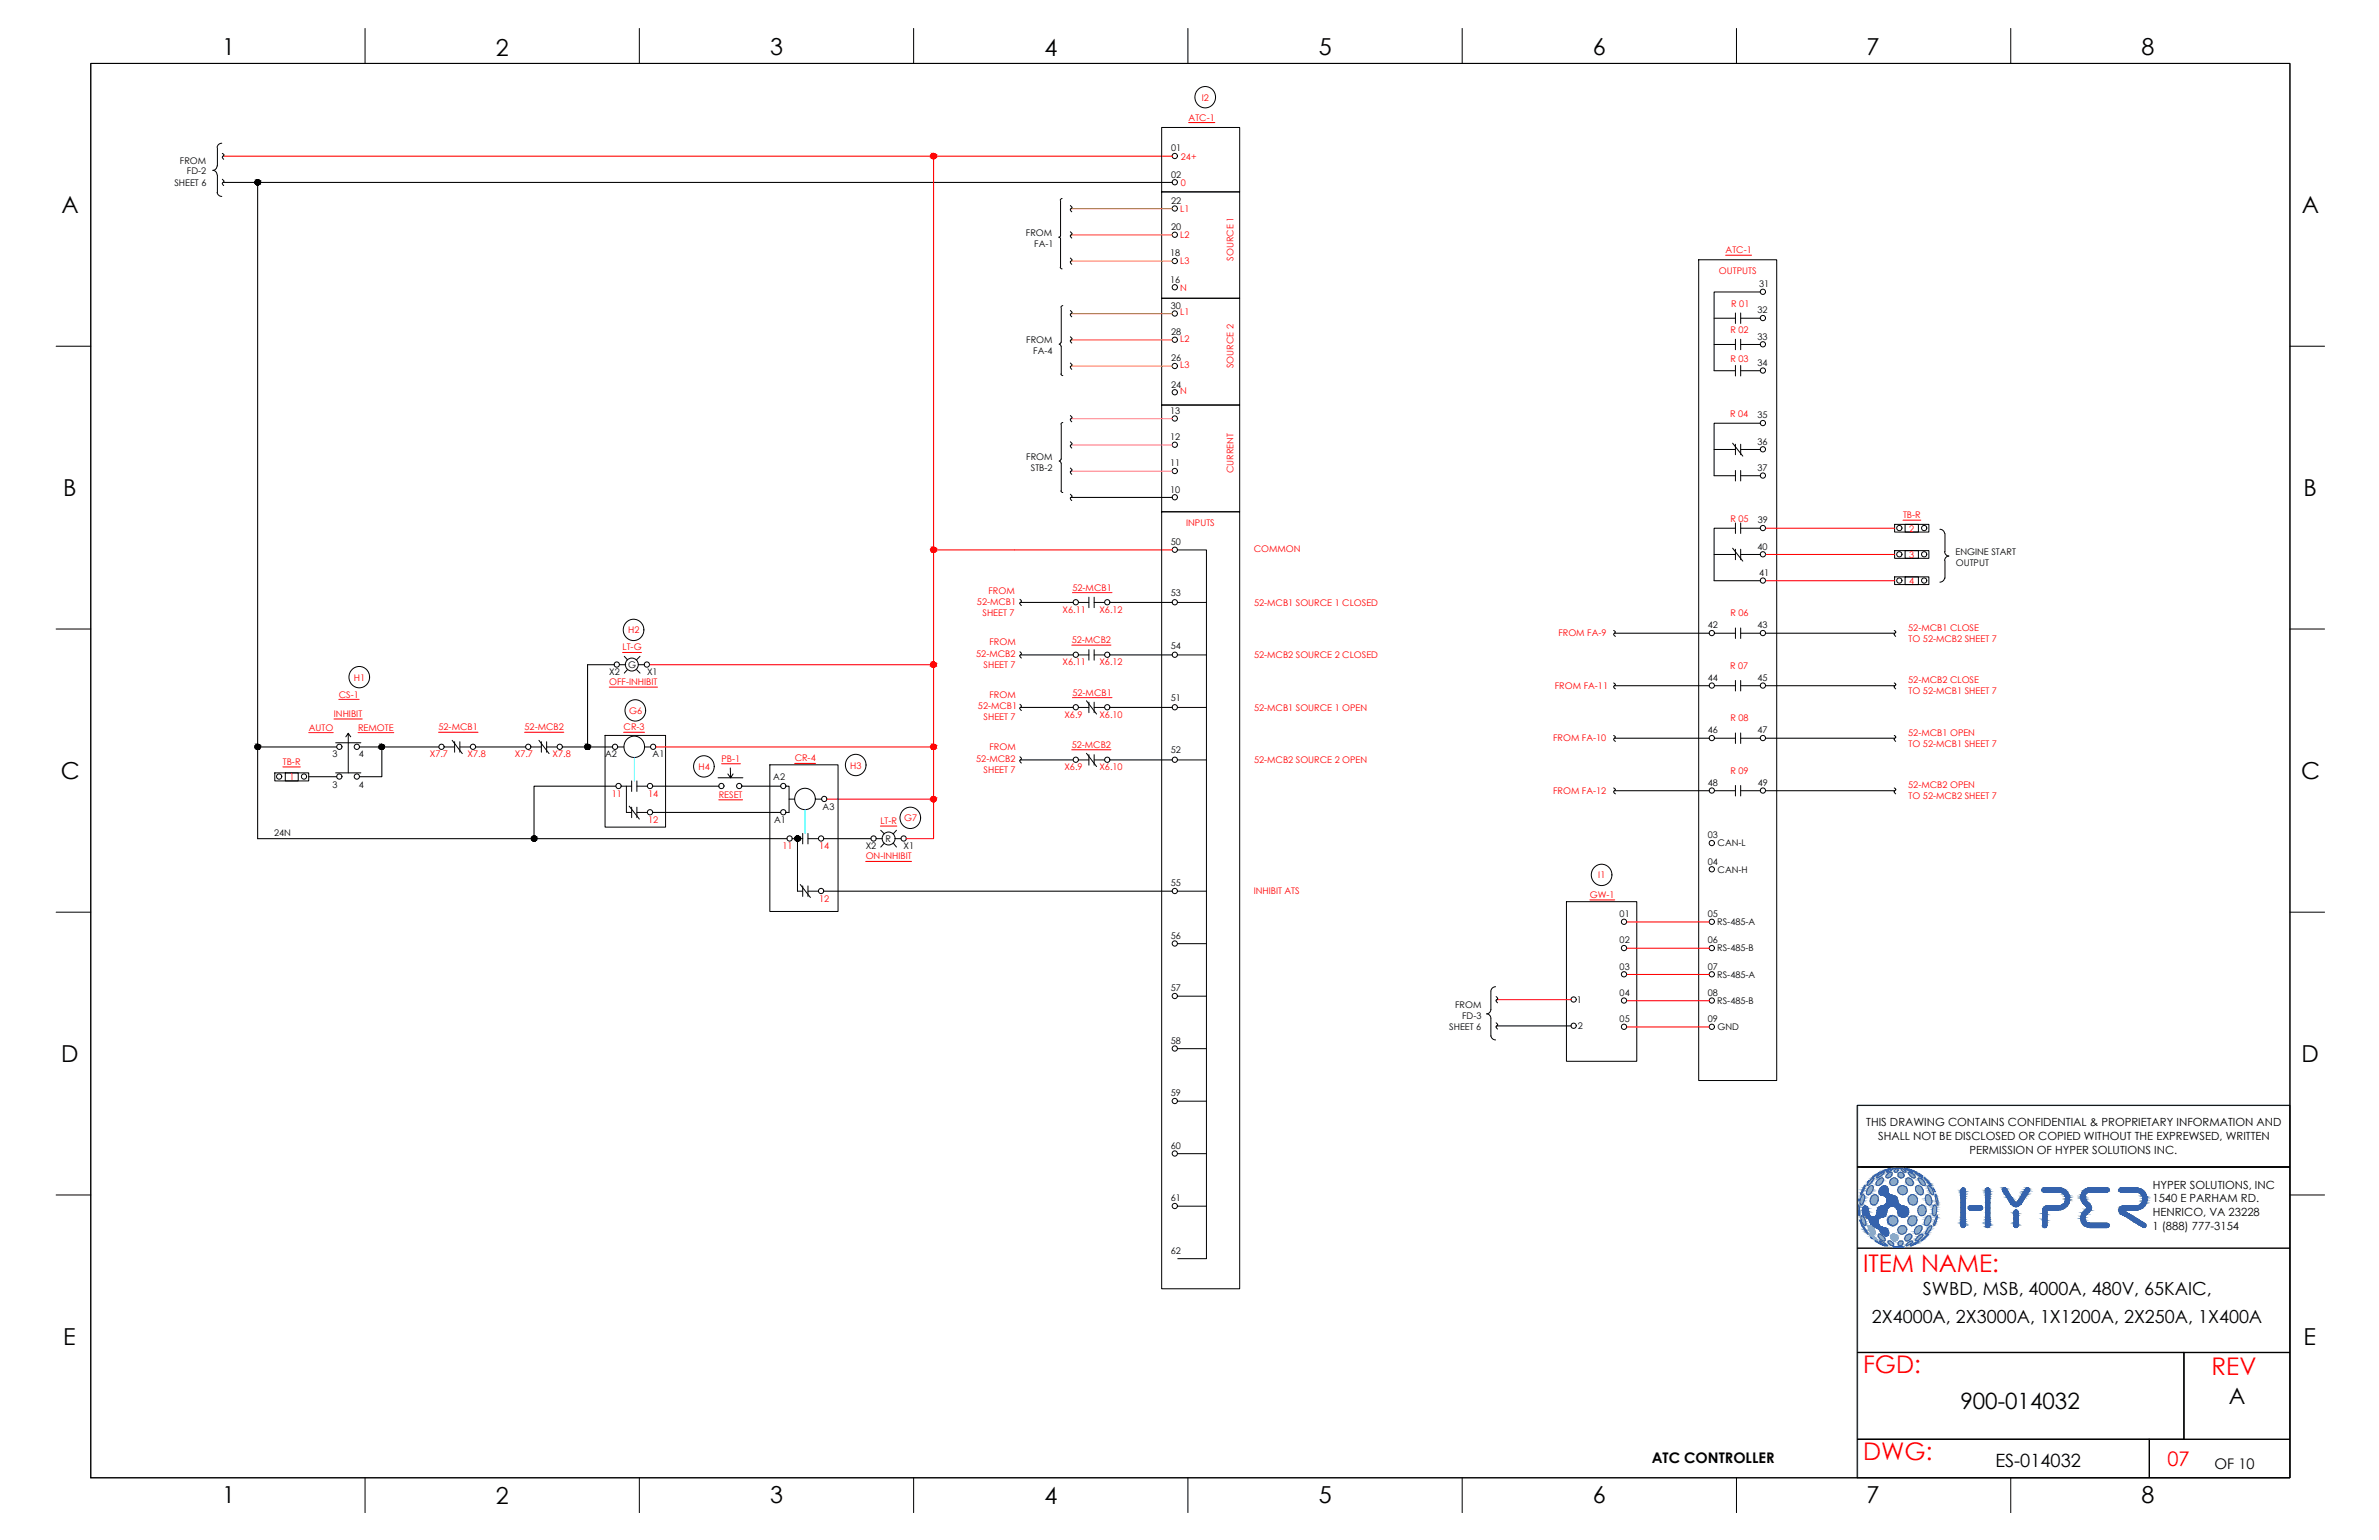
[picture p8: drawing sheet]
<svg xmlns="http://www.w3.org/2000/svg" width="432mm" height="279mm" viewBox="0 0 432 279" stroke-linecap="round" stroke-linejoin="round" font-family="sans-serif">
<defs><g id="words">
<g font-size="4.4" fill="#f00">
<text x="338.2" y="230.8">ITEM NAME:</text>
<text x="338.2" y="249.1">FGD:</text>
<text x="401.4" y="249.4">REV</text>
<text x="338.2" y="264.9">DWG:</text>
</g>
<g font-size="4.2">
<text x="40.4" y="10">1</text>
<text x="90" y="10.1">2</text>
<text x="139.8" y="10">3</text>
<text x="189.6" y="10.1">4</text>
<text x="239.4" y="10">5</text>
<text x="289.1" y="10">6</text>
<text x="338.8" y="10">7</text>
<text x="388.7" y="10">8</text>
<text x="11.1" y="38.7">A</text>
<text x="417.8" y="38.7">A</text>
<text x="11.5" y="90">B</text>
<text x="418.1" y="90">B</text>
<text x="11" y="141.3">C</text>
<text x="417.7" y="141.3">C</text>
<text x="11.1" y="192.7">D</text>
<text x="417.7" y="192.7">D</text>
<text x="11.5" y="244">E</text>
<text x="418.1" y="244">E</text>
<text x="40.4" y="272.7">1</text>
<text x="90" y="272.8">2</text>
<text x="139.8" y="272.7">3</text>
<text x="189.6" y="272.8">4</text>
<text x="239.4" y="272.7">5</text>
<text x="289.1" y="272.7">6</text>
<text x="338.8" y="272.7">7</text>
<text x="388.7" y="272.7">8</text>
</g>
<g font-size="4.1">
<text x="355.8" y="255.7">900-014032</text>
<text x="404.5" y="254.7">A</text>
</g>
<text font-size="3.6" fill="#f00" x="393.4" y="266">07</text>
<g font-size="3.3">
<text x="349" y="235">SWBD, MSB, 4000A, 480V, 65KAIC,</text>
<text x="339.8" y="240">2X4000A, 2X3000A, 1X1200A, 2X250A, 1X400A</text>
<text x="362.2" y="266.1">ES-014032</text>
</g>
<g font-size="2.7">
<text x="299.8" y="265.4">ATC CONTROLLER</text>
<text x="401.9" y="266.5">OF 10</text>
</g>
<g font-size="2">
<text x="338.7" y="204.4">THIS DRAWING CONTAINS CONFIDENTIAL &amp; PROPRIETARY INFORMATION AND</text>
<text x="340.9" y="206.8">SHALL NOT BE DISCLOSED OR COPIED WITHOUT THE EXPREWSED, WRITTEN</text>
<text x="357.5" y="209.3">PERMISSION OF HYPER SOLUTIONS INC.</text>
<text x="390.7" y="215.7">HYPER SOLUTIONS, INC</text>
<text x="390.7" y="218.1">1540 E PARHAM RD.</text>
<text x="390.7" y="220.6">HENRICO, VA 23228</text>
<text x="390.7" y="223.2">1 (888) 777-3154</text>
</g>
<g font-size="1.7" fill="#f00">
<text x="215.7" y="21.9">ATC-1</text>
<text x="218.2" y="18.3">I2</text>
<text x="214.3" y="29">24+</text>
<text x="214.3" y="33.7">0</text>
<text x="214.2" y="38.4">L1</text>
<text x="214.2" y="43.2">L2</text>
<text x="214.2" y="48">L3</text>
<text x="223.9" y="47.3" transform="rotate(-90 223.9 47.3)">SOURCE 1</text>
<text x="313.2" y="45.9">ATC-1</text>
<text x="214.2" y="52.7">N</text>
<text x="312" y="49.7">OUTPUTS</text>
<text x="214.2" y="57.2">L1</text>
<text x="314.2" y="55.7">R 01</text>
<text x="214.2" y="62">L2</text>
<text x="314.1" y="60.5">R 02</text>
<text x="314.1" y="65.7">R 03</text>
<text x="214.2" y="66.8">L3</text>
<text x="214.2" y="71.5">N</text>
<text x="223.9" y="66.8" transform="rotate(-90 223.9 66.8)">SOURCE 2</text>
<text x="314" y="75.6">R 04</text>
<text x="223.9" y="85.9" transform="rotate(-90 223.9 85.9)">CURRENT</text>
<text x="215.3" y="95.5">INPUTS</text>
<text x="314.1" y="94.7">R 05</text>
<text x="345.4" y="94">TB-R</text>
<text x="227.5" y="100.2">COMMON</text>
<text x="346.5" y="96.5">2</text>
<text x="346.5" y="101.2">3</text>
<text x="179.4" y="107.8">FROM</text>
<text x="194.7" y="107.1">52-MCB1</text>
<text x="346.5" y="106">4</text>
<text x="177.3" y="109.8">52-MCB1</text>
<text x="178.3" y="111.8">SHEET 7</text>
<text x="192.9" y="111.2">X6.11</text>
<text x="199.5" y="111.2">X6.12</text>
<text x="227.6" y="109.9">52-MCB1 SOURCE 1 CLOSED</text>
<text x="314.1" y="111.8">R 06</text>
<text x="113" y="118">LT-G</text>
<text x="114" y="114.9">H2</text>
<text x="177.2" y="119.1">52-MCB2</text>
<text x="179.6" y="117.1">FROM</text>
<text x="194.5" y="116.7">52-MCB2</text>
<text x="227.6" y="119.4">52-MCB2 SOURCE 2 CLOSED</text>
<text x="282.9" y="115.5">FROM FA-9</text>
<text x="346.4" y="114.4">52-MCB1 CLOSE</text>
<text x="346.4" y="116.5">TO 52-MCB2 SHEET 7</text>
<text x="64.2" y="123.5">H1</text>
<text x="110.6" y="124.3">OFF-INHIBIT</text>
<text x="178.5" y="121.2">SHEET 7</text>
<text x="192.9" y="120.7">X6.11</text>
<text x="199.5" y="120.7">X6.12</text>
<text x="282.2" y="125">FROM FA-11</text>
<text x="314" y="121.3">R 07</text>
<text x="346.4" y="124">52-MCB2 CLOSE</text>
<text x="346.4" y="126">TO 52-MCB1 SHEET 7</text>
<text x="60.6" y="130.1">INHIBIT</text>
<text x="61.5" y="126.6">CS-1</text>
<text x="114.2" y="129.6">G6</text>
<text x="177.5" y="128.7">52-MCB1</text>
<text x="178.5" y="130.7">SHEET 7</text>
<text x="179.6" y="126.6">FROM</text>
<text x="193.2" y="130.3">X6.9</text>
<text x="194.7" y="126.2">52-MCB1</text>
<text x="199.5" y="130.3">X6.10</text>
<text x="227.6" y="128.9">52-MCB1 SOURCE 1 OPEN</text>
<text x="314.1" y="130.8">R 08</text>
<text x="56" y="132.6">AUTO</text>
<text x="65" y="132.6">REMOTE</text>
<text x="78" y="137.4">X7.7</text>
<text x="79.6" y="132.5">52-MCB1</text>
<text x="84.9" y="137.4">X7.8</text>
<text x="93.4" y="137.4">X7.7</text>
<text x="95.2" y="132.5">52-MCB2</text>
<text x="100.3" y="137.4">X7.8</text>
<text x="113.2" y="132.5">CR-3</text>
<text x="179.6" y="136.2">FROM</text>
<text x="194.5" y="135.7">52-MCB2</text>
<text x="281.9" y="134.5">FROM FA-10</text>
<text x="346.4" y="133.5">52-MCB1 OPEN</text>
<text x="346.4" y="135.5">TO 52-MCB1 SHEET 7</text>
<text x="51.3" y="138.8">TB-R</text>
<text x="52.5" y="141.6">1</text>
<text x="126.8" y="139.7">H4</text>
<text x="131" y="138.2">PB-1</text>
<text x="144.2" y="138.1">CR-4</text>
<text x="154.3" y="139.5">H3</text>
<text x="177.2" y="138.2">52-MCB2</text>
<text x="178.5" y="140.2">SHEET 7</text>
<text x="193.2" y="139.8">X6.9</text>
<text x="199.5" y="139.8">X6.10</text>
<text x="227.6" y="138.4">52-MCB2 SOURCE 2 OPEN</text>
<text x="314.1" y="140.3">R 09</text>
<text x="346.4" y="143">52-MCB2 OPEN</text>
<text x="111" y="144.5">11</text>
<text x="117.6" y="144.5">14</text>
<text x="117.6" y="149.3">12</text>
<text x="130.5" y="144.7">RESET</text>
<text x="159.8" y="149.6">LT-R</text>
<text x="164.1" y="149">G7</text>
<text x="281.9" y="144">FROM FA-12</text>
<text x="346.4" y="145">TO 52-MCB2 SHEET 7</text>
<text x="142" y="154.1">11</text>
<text x="148.7" y="154.1">14</text>
<text x="157.1" y="155.9">ON-INHIBIT</text>
<text x="290.1" y="159.3">I1</text>
<text x="148.7" y="163.6">12</text>
<text x="227.5" y="162.3">INHIBIT ATS</text>
<text x="288.6" y="162.9">GW-1</text>
</g>
<g font-size="1.7">
<text x="32.7" y="29.7">FROM</text>
<text x="212.6" y="27.4">01</text>
<text x="31.7" y="33.7">SHEET 6</text>
<text x="33.9" y="31.6">FD-2</text>
<text x="212.6" y="32.2">02</text>
<text x="212.6" y="37">22</text>
<text x="212.6" y="41.7">20</text>
<text x="186.2" y="42.8">FROM</text>
<text x="187.7" y="44.8">FA-1</text>
<text x="212.4" y="46.5">18</text>
<text x="212.4" y="51.3">16</text>
<text x="319.3" y="52.1">31</text>
<text x="212.5" y="56">30</text>
<text x="319" y="56.8">32</text>
<text x="186.3" y="62.2">FROM</text>
<text x="187.5" y="64.2">FA-4</text>
<text x="212.6" y="60.8">28</text>
<text x="212.6" y="65.5">26</text>
<text x="319" y="61.6">33</text>
<text x="212.6" y="70.3">24</text>
<text x="319" y="66.4">34</text>
<text x="212.4" y="75.1">13</text>
<text x="319" y="75.9">35</text>
<text x="186.3" y="83.4">FROM</text>
<text x="212.4" y="79.8">12</text>
<text x="319" y="80.7">36</text>
<text x="187.1" y="85.4">STB-2</text>
<text x="212.4" y="84.6">11</text>
<text x="212.4" y="89.4">10</text>
<text x="319" y="85.4">37</text>
<text x="319.1" y="94.9">39</text>
<text x="212.5" y="98.9">50</text>
<text x="319" y="99.7">40</text>
<text x="354.9" y="100.7">ENGINE START</text>
<text x="319.3" y="104.5">41</text>
<text x="355" y="102.6">OUTPUT</text>
<text x="212.5" y="108.2">53</text>
<text x="310" y="114">42</text>
<text x="319" y="114">43</text>
<text x="212.5" y="117.7">54</text>
<text x="110.6" y="122.5">X2</text>
<text x="114" y="121.2">G</text>
<text x="117.4" y="122.5">X1</text>
<text x="310" y="123.5">44</text>
<text x="319" y="123.5">45</text>
<text x="212.5" y="127.1">51</text>
<text x="60.4" y="137.4">3</text>
<text x="65.1" y="137.4">4</text>
<text x="109.8" y="137.4">A2</text>
<text x="118.5" y="137.4">A1</text>
<text x="212.5" y="136.7">52</text>
<text x="310" y="133">46</text>
<text x="319" y="133">47</text>
<text x="60.4" y="142.9">3</text>
<text x="65.1" y="142.9">4</text>
<text x="140.4" y="141.6">A2</text>
<text x="310" y="142.6">48</text>
<text x="319.1" y="142.6">49</text>
<text x="140.5" y="149.3">A1</text>
<text x="149.3" y="147">A3</text>
<text x="49.7" y="151.7">24N</text>
<text x="157.1" y="154.1">X2</text>
<text x="160.7" y="152.7">R</text>
<text x="164" y="154.1">X1</text>
<text x="310" y="152.1">03</text>
<text x="311.7" y="153.6">CAN-L</text>
<text x="212.5" y="160.7">55</text>
<text x="310" y="156.9">04</text>
<text x="311.7" y="158.3">CAN-H</text>
<text x="294" y="166.4">01</text>
<text x="310" y="166.4">05</text>
<text x="311.7" y="167.8">RS-485-A</text>
<text x="212.5" y="170.3">56</text>
<text x="294" y="171.1">02</text>
<text x="310" y="171.1">06</text>
<text x="311.7" y="172.6">RS-485-B</text>
<text x="212.5" y="179.8">57</text>
<text x="294" y="175.9">03</text>
<text x="310" y="175.9">07</text>
<text x="311.7" y="177.4">RS-485-A</text>
<text x="264.1" y="182.8">FROM</text>
<text x="265.4" y="184.9">FD-3</text>
<text x="286.2" y="182">1</text>
<text x="294" y="180.7">04</text>
<text x="294" y="185.4">05</text>
<text x="310" y="180.7">08</text>
<text x="310" y="185.4">09</text>
<text x="311.7" y="182.1">RS-485-B</text>
<text x="212.5" y="189.4">58</text>
<text x="263" y="186.9">SHEET 6</text>
<text x="286.4" y="186.8">2</text>
<text x="311.7" y="186.9">GND</text>
<text x="212.5" y="198.9">59</text>
<text x="212.5" y="208.4">60</text>
<text x="212.5" y="217.9">61</text>
<text x="212.5" y="227.5">62</text>
</g>
</g></defs>
<!-- layer: GRID -->
<path d="M415.6 200.5h-78.5v67.5" fill="none" stroke="#6ec1dd" stroke-width=".25"/>
<!-- layer: 0 -->
<g fill="none" stroke="#000" stroke-width=".18">
<path d="M16.5 11.5h399.1v256.6h-399.1zM66.3 5.2v6.3M116 5.2v6.3M165.8 5.2v6.3M215.6 5.2v6.3M265.4 5.2v6.3M315.2 5.2v6.3M365 5.2v6.3M38.6 30.9a.86 .86 0 0 1 .8 .8M39.4 30.1a.86 .86 0 0 1-.8 .8M39.4 34.9a.86 .86 0 0 0 .9 .7M39.5 26.8v3.3"/>
<path d="M39.5 31.8v3.1M40.3 26a.86 .86 0 0 0-.9 .7M40.4 32.5l.1 .2a.38 .38 0 0 1-.1 .6l.2 .4M40.4 27.8l.1 .2a.38 .38 0 0 1-.1 .5l.2 .4M192.5 36.4v6.3M192.8 36l-.4 .3M194.3 37.3l.3 .3-.3 .3 .2 .5M210.8 23.1h14.2v11.7h-14.2zM192.2 43l.3 .4M192.4 48.5l.4 .3M192.5 43.4v5.1M192.5 42.7l-.3 .4"/>
<path d="M192.6 55.8v6.3M192.9 55.4l-.3 .4M194.3 56.3l.3 .4-.3 .3 .2 .5M194.3 46.8l.3 .3-.3 .3 .2 .6M194.3 42.1l.3 .3-.3 .3 .2 .5M308.3 47.1h14.2v148.9h-14.2zM311.1 57.7h3.9M315 56.8v1.9M315.9 57.7h3.7M315.9 56.8v1.9M319.6 53h-8.5v14.3h3.9M10.2 62.8h6.3"/>
<path d="M192.6 62.1l-.3 .3 .3 .4M192.6 67.8l.3 .3M192.6 62.8v5.1M192.6 77v6.3M192.9 76.7l-.3 .3M194.3 75.4l.3 .3-.3 .3 .2 .5M194.3 65.9l.3 .3-.3 .3 .2 .5M194.3 61.1l.3 .3-.3 .3 .2 .5M311.1 62.5h3.9M315 61.5v2M315 66.3v1.9M315.9 61.5v2"/>
<path d="M315.9 66.3v1.9M315.9 62.5h3.7M315.9 67.3h3.7M319.6 76.8h-8.5v9.5h3.9M415.6 62.8h6.3M192.6 83.3l-.3 .3 .3 .4M192.6 89.1l.3 .3M192.6 84v5.1M194.3 89.7l.3 .3-.3 .3 .2 .5M194.3 84.9l.3 .3-.3 .3 .2 .6M194.3 80.2l.3 .3-.3 .3 .2 .5M210.8 92.9h14.2v140.9h-14.2z"/>
<path d="M311.1 81.5h3.9M314.5 80.4l1.8 2.4M314.5 99.5l1.8 2.3M315 95.8h-3.9v9.6h8.5M315 80.6v1.9M315 85.4v1.9M315 94.9v1.9M315 99.6v2M315.9 80.6v1.9M315.9 85.4v1.9M315.9 94.9v1.9M315.9 99.6v2"/>
<path d="M315.9 81.5h3.7M315.9 86.3h3.7M315.9 95.8h3.7M343.9 95.1h6.2v1.4h-6.2zM343.9 99.9h6.2v1.4h-6.2zM345.8 95.1h2.4v1.4h-2.4zM345.8 99.9h2.4v1.4h-2.4zM352.1 96a.86 .86 0 0 1 .9 .8M353 96.8v3.3M10.2 114.1h6.3M113.3 119.1l.6 .6M116.2 119.1l-.7 .6"/>
<path d="M185.1 108.7l.3 .3v.2l-.3 .3 .3 .4M185.1 118.3l.3 .2v.2l-.3 .3 .3 .4M195.7 109.3h1.9M195.7 118.8h1.9M197.6 108.3v2M197.6 117.9v1.9M198.6 109.3h1.9M198.6 108.3v2M198.6 117.9v1.9M198.6 118.8h1.9M292.9 114.4l.2 .1a.38 .38 0 0 1-.2 .6l.3 .4M311.1 100.6h3.9"/>
<path d="M311.2 114.9h3.8M315 113.9v1.9M315.9 113.9v1.9M315.9 100.6h3.7M315.9 114.9h3.7M343.8 114.4l.3 .3-.3 .4 .3 .4M343.9 104.7h6.2v1.4h-6.2zM345.8 104.7h2.4v1.4h-2.4zM353 104.9a.86 .86 0 0 1-.9 .7M353 100.1a.86 .86 0 0 0 .7 .8M353 101.7v3.2M353.7 100.9a.86 .86 0 0 0-.7 .8"/>
<path d="M415.6 114.1h6.3M60.9 134.8h4.6M62.8 133.7l.4-.7v7.2M63.2 133l.5 .7M80.6 135.5h1.9M82.1 134.3l1.8 2.4M82.5 134.6v1.9M83.5 135.5h1.9M83.5 134.6v1.9M96.4 135.5h1.9M97.8 134.3l1.9 2.4M98.3 134.6v1.9"/>
<path d="M99.2 135.5h1.9M99.2 134.6v1.9M112.2 135.5h1M112.5 120.6h1.1M113.9 121.5l-.6 .6M115.5 121.5l.7 .6M115.9 120.6h1.1M117.1 135.5h1M132.6 139.3v1.8l.5-.7M139.7 138.8h12.4v26.6h-12.4zM185.1 127.8l.3 .2v.2l-.3 .3 .3 .4M185.1 137.3l.3 .3v.1l-.3 .4 .3 .3"/>
<path d="M195.7 128.3h1.9M195.7 137.9h1.9M197.2 127.1l1.8 2.5M197.2 136.7l1.8 2.4M197.6 127.4v1.9M197.6 136.9v1.9M198.6 127.4v1.9M198.6 136.9v1.9M198.6 128.3h1.9M198.6 137.9h1.9M292.9 123.9l.2 .1a.38 .38 0 0 1-.2 .6l.3 .4M292.9 133.4l.2 .2a.38 .38 0 0 1-.2 .5l.3 .4"/>
<path d="M311.2 124.4h3.8M311.2 133.9h3.8M315 123.5v1.9M315 133v1.9M315.9 123.5v1.9M315.9 133v1.9M315.9 124.4h3.7M315.9 133.9h3.7M343.8 123.9l.3 .3-.3 .4 .3 .4M343.8 133.4l.3 .3-.3 .4 .3 .4M49.9 140.2h6.1v1.5h-6.1zM51.8 140.2h2.3v1.5h-2.3z"/>
<path d="M60.9 140.2h4.6M112.7 142.6h1.9M113.7 142.6v4.8h.9M114.2 146.3l1.8 2.3M114.6 141.7v1.9M114.6 146.4v2M115.6 142.6h1.9M115.6 141.7v1.9M115.6 146.4v2M115.6 147.4h1.9M130.3 141.1h4.5M132.1 140.4l.5 .7"/>
<path d="M142.6 142.6h.6v4.8h-.6M143.2 145h1M143.8 152.2h1.9M144.7 152.2v9.5h1M145.7 151.2v1.9M146.6 152.2h2M146.6 151.2v1.9M148 145h1.1M159 152.2h1.1M159.9 150.6l.6 .7M160.5 153l-.6 .7M162.1 153l.6 .7"/>
<path d="M162.5 152.2h1M162.7 150.6l-.6 .7M292.9 143l.2 .1a.38 .38 0 0 1-.2 .6l.3 .3M311.2 143.5h3.8M315 142.5v1.9M315.9 142.5v1.9M315.9 143.5h3.7M343.8 143l.3 .3-.3 .4 .3 .3M10.2 165.5h6.3M145.3 160.5l1.8 2.3M145.7 160.7v1.9M146.6 160.7v1.9"/>
<path d="M146.6 161.7h2M270.6 179.8v3.3a.86 .86 0 0 1-.8 .9M271.5 179a.86 .86 0 0 0-.9 .8M415.6 165.5h6.3M269.8 183.9a.86 .86 0 0 1 .8 .9M270.6 184.8v3.2M270.6 187.9a.86 .86 0 0 0 .9 .8M271.6 180.8l.3 .4-.4 .4 .3 .3M271.6 185.6l.3 .3-.4 .4 .3 .4M10.2 216.8h6.3M337.1 211.7h78.5M415.6 216.8h6.3"/>
<path d="M337.1 245.4h59.3v15.7h-59.3M66.3 268.1v6.4M116 268.1v6.4M165.8 268.1v6.4M215.6 268.1v6.4M265.4 268.1v6.4M315.2 268.1v6.4M365 268.1v6.4"/>
<circle cx="218.7" cy="17.6" r="1.91"/>
<circle cx="213.2" cy="33.1" r=".48"/>
<circle cx="213.2" cy="37.8" r=".48"/>
<circle cx="213.2" cy="28.3" r=".48"/>
<circle cx="213.2" cy="47.4" r=".48"/>
<circle cx="213.2" cy="42.6" r=".48"/>
<circle cx="213.2" cy="56.9" r=".48"/>
<circle cx="213.2" cy="52.1" r=".48"/>
<circle cx="320" cy="57.7" r=".48"/>
<circle cx="320" cy="52.9" r=".48"/>
<circle cx="213.2" cy="66.4" r=".48"/>
<circle cx="213.2" cy="75.9" r=".48"/>
<circle cx="213.2" cy="71.2" r=".48"/>
<circle cx="213.2" cy="61.6" r=".48"/>
<circle cx="320" cy="76.8" r=".48"/>
<circle cx="320" cy="62.5" r=".48"/>
<circle cx="320" cy="67.2" r=".48"/>
<circle cx="213.2" cy="99.7" r=".48"/>
<circle cx="213.2" cy="80.7" r=".48"/>
<circle cx="213.2" cy="85.5" r=".48"/>
<circle cx="213.2" cy="90.2" r=".48"/>
<circle cx="320" cy="81.5" r=".48"/>
<circle cx="320" cy="86.3" r=".48"/>
<circle cx="320" cy="95.8" r=".48"/>
<circle cx="344.7" cy="95.8" r=".48"/>
<circle cx="349.2" cy="95.8" r=".48"/>
<circle cx="115" cy="114.3" r="1.91"/>
<circle cx="195.3" cy="109.3" r=".48"/>
<circle cx="195.3" cy="118.8" r=".48"/>
<circle cx="201" cy="109.3" r=".48"/>
<circle cx="201" cy="118.8" r=".48"/>
<circle cx="213.2" cy="109.3" r=".48"/>
<circle cx="213.2" cy="118.8" r=".48"/>
<circle cx="310.7" cy="114.9" r=".48"/>
<circle cx="320" cy="100.6" r=".48"/>
<circle cx="320" cy="105.3" r=".48"/>
<circle cx="320" cy="114.9" r=".48"/>
<circle cx="344.7" cy="100.6" r=".48"/>
<circle cx="344.7" cy="105.3" r=".48"/>
<circle cx="349.2" cy="100.6" r=".48"/>
<circle cx="349.2" cy="105.3" r=".48"/>
<circle cx="61.6" cy="135.5" r=".48"/>
<circle cx="64.8" cy="135.5" r=".48"/>
<circle cx="65.2" cy="122.9" r="1.91"/>
<circle cx="80.1" cy="135.5" r=".48"/>
<circle cx="85.8" cy="135.5" r=".48"/>
<circle cx="95.9" cy="135.5" r=".48"/>
<circle cx="101.6" cy="135.5" r=".48"/>
<circle cx="111.6" cy="135.5" r=".48"/>
<circle cx="111.9" cy="120.6" r=".48"/>
<circle cx="114.7" cy="120.6" r="1.17"/>
<circle cx="115.1" cy="135.5" r="1.91"/>
<circle cx="115.3" cy="128.9" r="1.91"/>
<circle cx="117.4" cy="120.6" r=".48"/>
<circle cx="118.6" cy="135.5" r=".48"/>
<circle cx="127.7" cy="139" r="1.91"/>
<circle cx="155.3" cy="138.8" r="1.91"/>
<circle cx="195.3" cy="137.8" r=".48"/>
<circle cx="195.3" cy="128.3" r=".48"/>
<circle cx="201" cy="128.3" r=".48"/>
<circle cx="201" cy="137.8" r=".48"/>
<circle cx="213.2" cy="128.3" r=".48"/>
<circle cx="213.2" cy="137.8" r=".48"/>
<circle cx="310.7" cy="124.4" r=".48"/>
<circle cx="310.7" cy="133.9" r=".48"/>
<circle cx="320" cy="124.4" r=".48"/>
<circle cx="320" cy="133.9" r=".48"/>
<circle cx="50.7" cy="140.9" r=".48"/>
<circle cx="55.2" cy="140.9" r=".48"/>
<circle cx="61.6" cy="140.9" r=".48"/>
<circle cx="64.8" cy="140.9" r=".48"/>
<circle cx="112.3" cy="142.6" r=".48"/>
<circle cx="118" cy="142.6" r=".48"/>
<circle cx="118" cy="147.4" r=".48"/>
<circle cx="130.9" cy="142.6" r=".48"/>
<circle cx="134.2" cy="142.6" r=".48"/>
<circle cx="142.2" cy="142.6" r=".48"/>
<circle cx="142.2" cy="147.4" r=".48"/>
<circle cx="143.3" cy="152.1" r=".48"/>
<circle cx="146.1" cy="145" r="1.91"/>
<circle cx="149" cy="152.1" r=".48"/>
<circle cx="149.6" cy="145" r=".48"/>
<circle cx="158.6" cy="152.1" r=".48"/>
<circle cx="161.3" cy="152.1" r="1.17"/>
<circle cx="164" cy="152.1" r=".48"/>
<circle cx="165.2" cy="148.4" r="1.91"/>
<circle cx="290.7" cy="158.7" r="1.91"/>
<circle cx="310.7" cy="153" r=".48"/>
<circle cx="310.7" cy="157.7" r=".48"/>
<circle cx="310.7" cy="143.4" r=".48"/>
<circle cx="320" cy="143.4" r=".48"/>
<circle cx="149" cy="161.7" r=".48"/>
<circle cx="213.2" cy="161.7" r=".48"/>
<circle cx="213.2" cy="171.2" r=".48"/>
<circle cx="294.8" cy="167.2" r=".48"/>
<circle cx="294.8" cy="172" r=".48"/>
<circle cx="294.8" cy="176.8" r=".48"/>
<circle cx="310.7" cy="172" r=".48"/>
<circle cx="310.7" cy="167.2" r=".48"/>
<circle cx="310.7" cy="176.8" r=".48"/>
<circle cx="213.2" cy="190.2" r=".48"/>
<circle cx="213.2" cy="199.8" r=".48"/>
<circle cx="213.2" cy="180.7" r=".48"/>
<circle cx="285.6" cy="186.1" r=".48"/>
<circle cx="285.6" cy="181.3" r=".48"/>
<circle cx="294.8" cy="186.3" r=".48"/>
<circle cx="294.8" cy="181.5" r=".48"/>
<circle cx="310.7" cy="186.3" r=".48"/>
<circle cx="310.7" cy="181.5" r=".48"/>
<circle cx="213.2" cy="209.3" r=".48"/>
<circle cx="213.2" cy="218.8" r=".48"/>
</g>
<!-- layer: DEVICE -->
<g fill="none" stroke="#000" stroke-width=".18">
<path d="M210.8 34.8h14.2v19.3h-14.2zM210.8 54.1h14.2v19.4h-14.2zM210.8 73.5h14.2v19.4h-14.2zM213.8 99.8h5.2v128.6h-5.2M213.8 118.8h5.2M213.8 109.3h5.2M109.8 133.4h11v16.7h-11zM213.8 137.9h5.2M213.8 128.3h5.2M213.8 171.2h5.2M213.8 161.7h5.2M284.3 163.6h12.8v28.9h-12.8z"/>
<path d="M213.8 199.8h5.2M213.8 190.3h5.2M213.8 180.7h5.2M213.8 218.8h5.2M213.8 209.3h5.2M337.1 211.7h78.5"/>
</g>
<!-- layer: WIRE - 480A-BRN -->
<path d="M194.4 37.9h18.4M194.4 56.9h18.4" fill="none" stroke="#dd6e00" stroke-width=".19"/>
<!-- layer: WIRE - 480B-ORG -->
<path d="M194.4 42.6h18.4M194.4 61.7h18.4" fill="none" stroke="#ff7f00" stroke-width=".19"/>
<!-- layer: WIRE - 480C-YEL -->
<path d="M194.4 47.4h18.4M194.4 66.4h18.4" fill="none" stroke="#facd05" stroke-width=".19"/>
<!-- layer: WIRE - CT+_WHT -->
<path d="M194.4 76h18.4M194.4 80.7h18.4M194.4 85.5h18.4" fill="none" stroke="#f0f" stroke-width=".19"/>
<!-- layer: WIRE - CT- _BLK -->
<path d="M194.4 90.2h18.4" fill="none" stroke="#000" stroke-width=".19"/>
<!-- layer: WIRE - 24-_BLK -->
<g fill="none" stroke="#000" stroke-width=".19">
<path d="M40.5 33.1h172.3M46.8 33.1v119.1h96M185.2 109.3h9.6M185.2 118.8h9.6M201.5 109.3h11.3M201.5 118.8h11.3M46.8 135.5h14.3M65.3 135.5h14.4M69.3 135.5v5.4h-4M86.3 135.5h9.1M102.1 135.5h9.1M111.5 120.6h-4.9v14.9"/>
<path d="M185.2 128.3h9.6M185.2 137.9h9.6M201.5 128.3h11.3M201.5 137.9h11.3M56 140.9h5.1M111.8 142.6h-14.9v9.6M118.5 142.6h12M118.5 147.4h23.2M134.6 142.6h7.1M149.5 152.2h8.6M149.5 161.7h63.3M271.6 186.1h13.6"/>
<circle cx="46.7" cy="33.1" r=".48"/>
<circle cx="46.7" cy="135.5" r=".48"/>
<circle cx="106.6" cy="135.5" r=".48"/>
<circle cx="96.9" cy="152.1" r=".48"/>
<circle cx="144.7" cy="152.1" r=".48"/>
</g>
<!-- layer: WIRE - 24+_RED -->
<g fill="none" stroke="#f00" stroke-width=".19">
<path d="M40.5 28.3h172.3M169.4 28.3v123.9h-4.9M169.4 99.8h43.4M320.5 95.8h23.4M320.5 100.6h23.4M320.5 105.4h23.4M117.9 120.6h51.5M119 135.5h50.4M150.1 145h19.3M295.3 167.3h15M295.3 172h15M295.3 176.8h15"/>
<path d="M271.6 181.4h13.6M295.3 181.6h15M295.3 186.3h15"/>
<circle cx="169.4" cy="28.3" r=".48"/>
<circle cx="169.4" cy="99.7" r=".48"/>
<circle cx="169.4" cy="135.5" r=".48"/>
<circle cx="169.4" cy="120.6" r=".48"/>
<circle cx="169.4" cy="145" r=".48"/>
</g>
<g fill="#f00" stroke="#f00" stroke-width=".18">
<path d="M169.4 27.8l.2 .1zM169.3 27.9h.3z"/>
<path d="M169.3 27.9h.3zM169.3 27.9h.3z"/>
<path d="M169.3 27.9l.4 .1zM169.1 28h.6z"/>
<path d="M169.1 28h.7zM169.1 28h.7z"/>
<path d="M169.1 28l.7 .1zM169.1 28l.7 .1z"/>
<path d="M169.1 28.1h.8zM169.1 28.1h.8z"/>
<path d="M169 28.1l.9 .2v-.2zM169 28.1l.9 .2h-.9z"/>
<path d="M169 28.3h.9zM169 28.3h.9z"/>
<path d="M168.9 28.3l1 .1zM168.9 28.3l1 .1z"/>
<path d="M169 28.4l.9 .1v-.1zM169 28.4l.9 .1h-.9z"/>
<path d="M169 28.5h.9zM169 28.5l.8 .1z"/>
<path d="M169.1 28.6l.7 .1zM169.1 28.6l.7 .1z"/>
<path d="M169.1 28.7h.7zM169.1 28.7h.6z"/>
<path d="M169.1 28.7h.6zM169.1 28.7l.5 .1z"/>
<path d="M169.3 28.8h.3zM169.3 28.8h.3z"/>
<path d="M169.3 28.8h.3zM169.3 28.8h.2z"/>
<path d="M169.4 120.1l.2 .1zM169.3 120.2h.3z"/>
<path d="M169.3 120.2h.3zM169.3 120.2h.3z"/>
<path d="M169.3 120.2h.4zM169.1 120.2h.6z"/>
<path d="M169.1 120.2l.7 .1zM169.1 120.2l.7 .1z"/>
<path d="M169.1 120.3h.7zM169.1 120.3h.7z"/>
<path d="M169.1 120.3l.8 .1zM169.1 120.3l.8 .1z"/>
<path d="M169 120.4l.9 .1v-.1zM169 120.4l.9 .1h-.9z"/>
<path d="M169 120.5l.9 .1zM169 120.5l.9 .1z"/>
<path d="M168.9 120.6l1 .1zM168.9 120.6l1 .1z"/>
<path d="M169 120.7l.9 .1v-.1zM169 120.7l.9 .1h-.9z"/>
<path d="M169 120.8h.9zM169 120.8l.8 .1z"/>
<path d="M169.1 120.9h.7zM169.1 120.9h.7z"/>
<path d="M169.1 120.9h.7zM169.1 120.9l.6 .1z"/>
<path d="M169.1 121h.6zM169.1 121h.5z"/>
<path d="M169.3 121h.3zM169.3 121h.3z"/>
<path d="M169.3 121h.3zM169.3 121h.2z"/>
<path d="M169.4 144.5h.2zM169.3 144.5h.3z"/>
<path d="M169.3 144.5l.3 .1zM169.3 144.5l.3 .1z"/>
<path d="M169.3 144.6h.4zM169.1 144.6h.6z"/>
<path d="M169.1 144.6l.7 .1zM169.1 144.6l.7 .1z"/>
<path d="M169.1 144.7l.7 .1v-.1zM169.1 144.7l.7 .1h-.7z"/>
<path d="M169.1 144.8l.8 .1zM169.1 144.8l.8 .1z"/>
<path d="M169 144.9h.9zM169 144.9h.9z"/>
<path d="M169 144.9l.9 .1zM169 144.9l.9 .1z"/>
<path d="M168.9 145l1 .1v-.1zM168.9 145l1 .1h-.9z"/>
<path d="M169 145.1l.9 .1zM169 145.1l.9 .1z"/>
<path d="M169 145.2h.9zM169 145.2h.8z"/>
<path d="M169.1 145.2l.7 .2v-.2zM169.1 145.2l.7 .2h-.7z"/>
<path d="M169.1 145.4h.7zM169.1 145.4h.6z"/>
<path d="M169.1 145.4h.6zM169.1 145.4h.5z"/>
<path d="M169.3 145.4h.3zM169.3 145.4l.3 .1z"/>
<path d="M169.3 145.5h.3zM169.3 145.5h.2z"/>
<path d="M169.4 99.3h.2zM169.4 99.3h.2z"/>
<path d="M169.3 99.3h.3zM169.3 99.3h.3z"/>
<path d="M169.3 99.3l.4 .1zM169.1 99.4h.6z"/>
<path d="M169.1 99.4l.7 .1zM169.1 99.5h.7z"/>
<path d="M169.1 99.5h.7zM169.1 99.5h.7z"/>
<path d="M169.1 99.5l.8 .1zM169.1 99.5l.8 .1z"/>
<path d="M169 99.6h.9zM169 99.6h.9z"/>
<path d="M169 99.6l.9 .2v-.2zM169 99.6l.9 .2h-1z"/>
<path d="M168.9 99.8h1zM168.9 99.8h1z"/>
<path d="M169 99.8l.9 .1zM169 99.8l.9 .1z"/>
<path d="M169 99.9l.8 .1 .1-.1zM169 99.9l.8 .1h-.7z"/>
<path d="M169.1 100l.7 .1zM169.1 100l.7 .1z"/>
<path d="M169.1 100.1h.7zM169.1 100.1l.6 .1z"/>
<path d="M169.1 100.2h.6zM169.1 100.2h.5z"/>
<path d="M169.3 100.2h.3zM169.3 100.2h.3z"/>
<path d="M169.3 100.2h.3zM169.3 100.2h.2z"/>
<path d="M169.4 135l.2 .1zM169.4 135l.2 .1z"/>
<path d="M169.3 135.1h.3zM169.3 135.1h.3z"/>
<path d="M169.3 135.1h.4zM169.1 135.1h.6z"/>
<path d="M169.1 135.1l.7 .1zM169.1 135.1l.7 .1z"/>
<path d="M169.1 135.2l.7 .1zM169.1 135.2l.7 .1z"/>
<path d="M169.1 135.3h.8zM169.1 135.3h.8z"/>
<path d="M169 135.3l.9 .1zM169 135.3l.9 .1z"/>
<path d="M169 135.4l.9 .1v-.1zM169 135.4l.9 .1h-1z"/>
<path d="M168.9 135.5l1 .1zM168.9 135.5l1 .1z"/>
<path d="M169 135.6l.9 .1zM169 135.6l.9 .1z"/>
<path d="M169 135.7l.8 .1 .1-.1zM169 135.7l.8 .1h-.7z"/>
<path d="M169.1 135.8h.7zM169.1 135.8h.7z"/>
<path d="M169.1 135.8h.7zM169.1 135.8l.6 .1z"/>
<path d="M169.1 135.9h.6zM169.1 135.9h.5z"/>
<path d="M169.3 135.9h.3zM169.3 135.9l.3 .1z"/>
<path d="M169.3 136h.3zM169.3 136h.2z"/>
</g>
<!-- layer: WIRE - 24-_BLK -->
<g fill="#000" stroke="#000" stroke-width=".18">
<path d="M46.7 32.6l.2 .1zM46.7 32.6l.2 .1z"/>
<path d="M46.6 32.7h.4zM46.6 32.7h.4z"/>
<path d="M46.6 33.5h.3zM46.6 33.5h.2z"/>
<path d="M46.6 32.7h.5zM46.6 32.7h.5z"/>
<path d="M46.6 33.5h.4zM46.6 33.5h.3z"/>
<path d="M46.5 32.7l.6 .1zM46.5 32.7l.6 .1z"/>
<path d="M46.5 33.5h.6zM46.5 33.5h.5z"/>
<path d="M46.4 32.8h.7zM46.4 32.8h.7z"/>
<path d="M46.4 32.8l.8 .1zM46.4 32.8l.8 .1z"/>
<path d="M46.4 33.4h.7zM46.4 33.4h.7z"/>
<path d="M46.4 33.4h.7zM46.4 33.4l.7 .1z"/>
<path d="M46.3 32.9l.9 .1v-.1zM46.3 32.9l.9 .1h-.9z"/>
<path d="M46.3 33l1 .1zM46.3 33l1 .1z"/>
<path d="M46.3 33.2l.9 .1v-.1zM46.3 33.2l.9 .1h-.9z"/>
<path d="M46.3 33.3h.9zM46.3 33.3l.8 .1z"/>
<path d="M46.3 33.1h1zM46.3 33.1l.9 .1z"/>
<path d="M46.7 135l.2 .1zM46.7 135l.2 .1z"/>
<path d="M46.6 135.1h.4zM46.6 135.1h.4z"/>
<path d="M46.6 136h.3zM46.6 136h.2z"/>
<path d="M46.6 135.1h.5zM46.6 135.1h.5z"/>
<path d="M46.6 135.9h.4zM46.6 135.9l.3 .1z"/>
<path d="M46.5 135.1l.6 .1zM46.5 135.1l.6 .1z"/>
<path d="M46.5 135.9h.6zM46.5 135.9h.5z"/>
<path d="M46.4 135.2l.7 .1zM46.4 135.2l.7 .1z"/>
<path d="M46.4 135.3h.8zM46.4 135.3h.8z"/>
<path d="M46.4 135.8h.7zM46.4 135.8h.7z"/>
<path d="M46.4 135.8h.7zM46.4 135.8l.7 .1z"/>
<path d="M46.3 135.3l.9 .1zM46.3 135.3l.9 .1z"/>
<path d="M46.3 135.4l1 .1-.1-.1zM46.3 135.4l1 .1h-1z"/>
<path d="M46.3 135.6l.9 .1zM46.3 135.6l.9 .1z"/>
<path d="M46.3 135.7l.8 .1 .1-.1zM46.3 135.7l.8 .1h-.7z"/>
<path d="M46.3 135.5h1zM46.3 135.5l.9 .1z"/>
<path d="M69.2 135l.2 .1zM69.2 135l.2 .1z"/>
<path d="M69.2 135.1h.3zM69.1 135.1h.4z"/>
<path d="M69.2 136h.2zM69.2 136h.1z"/>
<path d="M69.1 135.1h.5zM69.1 135.1h.5z"/>
<path d="M69.1 135.9h.4zM69.1 135.9l.3 .1z"/>
<path d="M69 135.1l.6 .1zM69 135.1l.6 .1z"/>
<path d="M69 135.9h.6zM69 135.9h.5z"/>
<path d="M68.9 135.2l.8 .1zM68.9 135.2l.8 .1z"/>
<path d="M68.9 135.8h.7zM68.9 135.8l.7 .1z"/>
<path d="M68.9 135.3h.9zM68.9 135.3h.9z"/>
<path d="M68.9 135.8h.8zM68.9 135.8h.7z"/>
<path d="M68.9 135.3l.9 .1zM68.9 135.3l.9 .1z"/>
<path d="M68.8 135.4l1 .1v-.1zM68.8 135.4l1 .1h-1z"/>
<path d="M68.8 135.5l1 .1zM68.8 135.5l1 .1z"/>
<path d="M68.8 135.6l1 .1zM68.8 135.6l1 .1z"/>
<path d="M68.9 135.7l.8 .1 .1-.1zM68.9 135.7l.8 .1h-.8z"/>
<path d="M106.6 135l.2 .1zM106.6 135l.2 .1z"/>
<path d="M106.5 135.1h.3zM106.5 135.1h.3z"/>
<path d="M106.5 136h.3zM106.5 136h.2z"/>
<path d="M106.5 135.1h.5zM106.3 135.1h.7z"/>
<path d="M106.5 135.9h.3zM106.5 135.9l.3 .1z"/>
<path d="M106.3 135.1l.7 .1zM106.3 135.1l.7 .1z"/>
<path d="M106.3 135.9h.7zM106.3 135.9h.5z"/>
<path d="M106.3 135.2l.7 .1zM106.3 135.2l.7 .1z"/>
<path d="M106.3 135.3h.8zM106.3 135.3h.8z"/>
<path d="M106.3 135.8h.7zM106.3 135.8h.7z"/>
<path d="M106.3 135.8h.7zM106.3 135.8l.7 .1z"/>
<path d="M106.2 135.3l.9 .1zM106.2 135.3l.9 .1z"/>
<path d="M106.2 135.4l1 .1-.1-.1zM106.2 135.4l1 .1h-1z"/>
<path d="M106.2 135.6l.9 .1zM106.2 135.6l.9 .1z"/>
<path d="M106.2 135.7l.8 .1 .1-.1zM106.2 135.7l.8 .1h-.7z"/>
<path d="M106.2 135.5h1zM106.2 135.5l.9 .1z"/>
<path d="M96.9 151.7h.2zM96.8 151.7h.3z"/>
<path d="M96.8 151.7h.4zM96.7 151.7h.5z"/>
<path d="M96.8 152.6h.3zM96.8 152.6h.2z"/>
<path d="M96.7 151.7l.5 .1zM96.7 151.7l.5 .1z"/>
<path d="M96.7 152.5h.5zM96.7 152.5l.4 .1z"/>
<path d="M96.7 151.8h.6zM96.7 151.8h.6z"/>
<path d="M96.7 152.5h.5zM96.7 152.5h.5z"/>
<path d="M96.6 151.8l.8 .1zM96.6 151.8l.8 .1z"/>
<path d="M96.6 152.5h.7zM96.6 152.5h.6z"/>
<path d="M96.5 151.9l.9 .1zM96.5 151.9l.9 .1z"/>
<path d="M96.5 152h.9zM96.5 152h.9z"/>
<path d="M96.5 152.3l.9 .1v-.1zM96.5 152.3l.9 .1h-.9z"/>
<path d="M96.5 152.4h.9zM96.5 152.4l.8 .1z"/>
<path d="M96.5 152l.9 .2v-.2zM96.5 152l.9 .2h-.9z"/>
<path d="M96.5 152.2h.9zM96.5 152.2h.9z"/>
<path d="M96.5 152.2h.9zM96.5 152.2l.9 .1z"/>
<path d="M144.7 151.7h.2zM144.6 151.7h.3z"/>
<path d="M144.6 151.7h.4zM144.6 151.7h.4z"/>
<path d="M144.6 152.6h.3zM144.6 152.6h.2z"/>
<path d="M144.6 151.7l.5 .1zM144.6 151.7l.5 .1z"/>
<path d="M144.6 152.5h.4zM144.6 152.5l.3 .1z"/>
<path d="M144.5 151.8h.6zM144.4 151.8h.7z"/>
<path d="M144.5 152.5h.6zM144.5 152.5h.5z"/>
<path d="M144.4 151.8l.8 .1zM144.4 151.8l.8 .1z"/>
<path d="M144.4 152.5h.7zM144.4 152.5h.7z"/>
<path d="M144.4 151.9l.8 .1zM144.4 151.9l.8 .1z"/>
<path d="M144.3 152h1zM144.3 152h1z"/>
<path d="M144.3 152.3l.9 .1v-.1zM144.3 152.3l.9 .1h-.8z"/>
<path d="M144.4 152.4h.8zM144.4 152.4l.7 .1z"/>
<path d="M144.3 152l1 .2v-.2zM144.3 152l1 .2h-1z"/>
<path d="M144.3 152.2h1zM144.3 152.2h1z"/>
<path d="M144.3 152.2h1zM144.3 152.2l.9 .1z"/>
</g>
<!-- layer: TEXT -->
<g fill="none" stroke="#f00" stroke-width=".18">
<path d="M215.7 22.2h4.8M313.2 46.3h4.7M345.4 94.4h3.2M113 118.4h3.4M194.5 117h7.1M194.7 107.5h7.1M51.3 139.1h3.2M56 132.9h4.5M60.6 130.4h5.2M61.5 126.9h3.7M65 132.9h6.5M79.6 132.9h7.2"/>
<path d="M95.2 132.9h7.1M110.6 124.7h8.7M113.2 132.9h3.8M131 138.6h3.4M144.2 138.5h3.8M194.5 136h7.1M194.7 126.6h7.1M130.5 145.1h4.3M157.1 156.3h8.3M159.8 149.9h3M288.6 163.3h4.5"/>
</g>
<!-- layer: Wire -->
<path d="M115.2 137.4v4.3M146.1 146.9v4.3" fill="none" stroke="#0ff" stroke-width=".19"/>
<!-- layer: WIRE - 120P-BLK -->
<path d="M293 114.9h17.3M320.5 114.9h23.4M293 124.4h17.3M293 133.9h17.3M320.5 124.4h23.4M320.5 133.9h23.4M293 143.5h17.3M320.5 143.5h23.4" fill="none" stroke="#000" stroke-width=".19"/>
<!-- layer: REGULAR_LINE -->
<path d="M337.1 211.7h78.5M337.1 226.5h78.5M337.1 245.4h78.5M396.4 245.4v15.7M337.1 261.1h78.5M390.1 261.1v6.9" fill="none" stroke="#000" stroke-width=".25"/>
<g fill="#3563ad" stroke="#3563ad" stroke-width=".18">
<path d="M341.9 215.2h.3z"/>
<path d="M341.7 215.3h.7z"/>
<path d="M341.3 215.5h1.3z"/>
<path d="M338.4 218.8h.3z"/>
<path d="M341.2 218.9h1.9z"/>
<path d="M345.3 220.8l.1 .1z"/>
<path d="M345.3 220.8h.4z"/>
<path d="M338.9 221h2.3z"/>
<path d="M339.6 222.1h1.4z"/>
<path d="M342 224.2h.5z"/>
<path d="M365.8 219.5h.2z"/>
<path d="M365.7 222.6h.4z"/>
<path d="M356.2 215.5h.3z"/>
<path d="M356.1 222.6h.4z"/>
<path d="M360.6 215.5h.2z"/>
<path d="M360.6 222.6h.4z"/>
<path d="M367.9 215.5h.2z"/>
<path d="M366 218.2h1z"/>
<path d="M365.9 218.9h.1z"/>
<path d="M370.6 216h4.4z"/>
<path d="M370.8 216.2h4.4z"/>
<path d="M374.1 218.7h1.1z"/>
<path d="M371 222.7h.2z"/>
<path d="M387.9 216.3h1.4z"/>
<path d="M388.5 216.5h.9z"/>
<path d="M388.7 216.8h.8z"/>
<path d="M385.3 218.8h3.9z"/>
<path d="M385.2 218.8h4z"/>
<path d="M388.4 222.3h1.1z"/>
<path d="M389 222.6h.3z"/>
<path d="M389 222.6l.2 .1z"/>
<path d="M377.7 217.4h.7z"/>
<path d="M378.7 219h.9z"/>
<path d="M378.4 219.7h1z"/>
<path d="M379 222.6h3.6z"/>
<path d="M379.2 222.7h3.3z"/>
<path d="M341.9 215.2h.3zM341.8 215.2h.4z"/>
<path d="M341.8 215.2h.6zM341.7 215.2h.7z"/>
<path d="M341.7 215.2l.7 .1zM341.7 215.2l.7 .1zM341.6 215.3h.8z"/>
<path d="M341.6 215.3l.9 .1-.1-.1zM341.6 215.3l.9 .1h-1zM341.5 215.4h1zM341.5 215.4h1z"/>
<path d="M341.5 215.4l1.1 .1-.1-.1zM341.5 215.4l1.1 .1h-1.3zM341.3 215.5h1.3z"/>
<path d="M341.3 215.5l1.4 .2-.1-.2zM341.3 215.5l1.4 .2h-1.4z"/>
<path d="M341.3 215.7l1.4 .1v-.1zM341.3 215.7l1.4 .1h-1.5zM341.2 215.8h1.5zM341.2 215.8h1.5z"/>
<path d="M341.2 215.8l1.5 .2v-.2zM341.2 215.8l1.5 .2h-1.6z"/>
<path d="M341.1 216h1.6zM341.1 216h1.6z"/>
<path d="M341.1 216l1.6 .2v-.2zM341.1 216l1.6 .2h-1.6z"/>
<path d="M341.1 216.2h1.6zM341.1 216.2h1.6z"/>
<path d="M341 216.2l1.7 .2v-.2zM341 216.2l1.7 .2h-1.6z"/>
<path d="M341.1 216.4l1.6 .1v-.1zM341.1 216.4l1.6 .1h-1.6z"/>
<path d="M341.1 216.5h1.7zM341.1 216.5h1.7z"/>
<path d="M341.1 216.5l1.8 .1-.1-.1zM341.1 216.5l1.8 .1h-1.7z"/>
<path d="M341.2 216.6l1.7 .1zM341.2 216.6l1.7 .1z"/>
<path d="M341.2 216.7h1.8zM341.2 216.7h1.8z"/>
<path d="M341.3 216.7h1.8zM341.3 216.7h1.8z"/>
<path d="M341.3 216.7l1.8 .1zM341.3 216.7l1.8 .1z"/>
<path d="M341.4 216.8h1.8zM341.4 216.8h1.8z"/>
<path d="M341.4 216.8l1.9 .1zM341.4 216.8l1.9 .1zM341.5 216.9h1.8zM341.5 216.9h1.8z"/>
<path d="M341.5 216.9h2zM341.5 216.9h2zM341.7 216.9h1.8zM341.7 216.9h1.8z"/>
<path d="M341.7 216.9h2zM341.7 216.9h2z"/>
<path d="M341.9 216.9h1.9zM341.9 216.9h1.9z"/>
<path d="M341.9 216.9h1.9zM341.9 216.9h1.9z"/>
<path d="M342 216.9l1.9 .1zM342 216.9l1.9 .1z"/>
<path d="M342.1 217l1.9 .1zM342.1 217l1.9 .1z"/>
<path d="M342.2 217.1h1.9zM342.2 217.1h1.9z"/>
<path d="M342.2 217.1l2.1 .1-.2-.1zM342.2 217.1l2.1 .1h-1.9zM342.4 217.2h1.9zM342.4 217.2h1.9z"/>
<path d="M342.4 217.2l1.9 .2v-.2zM342.4 217.2l1.9 .2h-1.9z"/>
<path d="M342.4 217.4l2 .1-.1-.1zM342.4 217.4l2 .1h-1.9zM342.5 217.5h1.9zM342.5 217.5h1.9z"/>
<path d="M342.5 217.5l2 .3-.1-.3zM342.5 217.5l2 .3h-2z"/>
<path d="M342.5 217.8h2zM342.5 217.8h2z"/>
<path d="M342.5 217.8l2 .2v-.2zM342.5 217.8l2 .2h-2z"/>
<path d="M342.5 218l2 .1zM342.5 218l2 .1z"/>
<path d="M342.5 218.1l2 .1v-.1zM342.5 218.1l2 .1h-2.1z"/>
<path d="M342.4 218.2l2.2 .1-.1-.1zM342.4 218.2l2.2 .1h-2.2z"/>
<path d="M342.4 218.3l2.2 .1zM342.4 218.3l2.2 .1z"/>
<path d="M342.3 218.4l2.5 .1-.2-.1zM342.3 218.4l2.5 .1h-2.6z"/>
<path d="M342.2 218.5l2.6 .1zM342.2 218.5l2.6 .1z"/>
<path d="M342.2 218.6h2.7zM342 218.6h2.9zM342 218.6h2.9zM342 218.6h2.9z"/>
<path d="M342 218.6l3 .1zM341.9 218.7h3.1z"/>
<path d="M341.9 218.7h3.2zM341.9 218.7h3.2z"/>
<path d="M341.9 218.7l3.3 .1zM341.7 218.8h3.5z"/>
<path d="M341.7 218.8h3.6zM341.7 218.8h3.6z"/>
<path d="M341.7 218.8h3.8zM341.5 218.8h4z"/>
<path d="M343.4 218.8h2.1zM343.4 218.8h2.1z"/>
<path d="M341.5 218.8h1.9zM341.5 218.8h1.9z"/>
<path d="M343.4 218.8h2.2zM343.4 218.8h2.2z"/>
<path d="M338.4 218.8h.3zM338.4 218.8h.3zM338.4 218.8h.3zM338.4 218.8h.3z"/>
<path d="M343.6 218.8h2.1zM343.6 218.8h2.1z"/>
<path d="M341.5 218.8h1.9zM341.3 218.8h1.9zM341.3 218.8h1.9zM341.3 218.8h1.9z"/>
<path d="M338.4 218.8l.4 .1zM338.4 218.8l.4 .1z"/>
<path d="M343.6 218.8l2.2 .1zM343.6 218.8l2.2 .1zM343.8 218.9h2zM343.8 218.9h2z"/>
<path d="M338.4 218.9h.4zM338.3 218.9h.5z"/>
<path d="M341.3 218.8h1.9zM341.2 218.9h1.9zM341.2 218.9h1.9z"/>
<path d="M343.8 218.9l2.2 .1zM343.8 218.9l2.2 .1z"/>
<path d="M341.2 218.9l1.7 .1 .2-.1zM341 219l.2-.1 1.7 .1zM341 219h1.9zM341 219h1.9z"/>
<path d="M338.3 218.9l.6 .1-.1-.1zM338.3 218.9l.6 .1h-.7z"/>
<path d="M343.9 219h2.1zM343.9 219h2.1z"/>
<path d="M338.2 219h.7zM338.2 219h.7z"/>
<path d="M344.1 219l2 .1zM344.1 219l2 .1z"/>
<path d="M341 219h1.9zM340.9 219.1h1.8z"/>
<path d="M340.9 219.1l1.8 .1zM340.9 219.1l1.8 .1z"/>
<path d="M344.1 219.1l2.1 .1zM344.1 219.1l2.1 .1z"/>
<path d="M338.2 219l.8 .2-.1-.2zM338.2 219l.8 .2h-.9z"/>
<path d="M338.1 219.2h1zM338.1 219.2h1z"/>
<path d="M344.1 219.2l2.2 .1-.1-.1zM344.1 219.2l2.2 .1h-2z"/>
<path d="M340.9 219.2l1.7 .1 .1-.1zM340.9 219.2l1.7 .1h-1.8zM340.8 219.3h1.8zM340.8 219.3h1.8z"/>
<path d="M344.3 219.3h2zM344.3 219.3h2z"/>
<path d="M338.1 219.2l1 .2v-.2zM338.1 219.2l1 .2h-1.1z"/>
<path d="M344.3 219.3l2.1 .1-.1-.1zM344.3 219.3l2.1 .1h-2.1z"/>
<path d="M340.8 219.3l1.7 .1 .1-.1zM340.8 219.3l1.7 .1h-1.7zM340.8 219.4h1.7zM340.8 219.4h1.7z"/>
<path d="M344.3 219.4l2.1 .1zM344.3 219.4l2.1 .1z"/>
<path d="M338 219.4l1.1 .1zM338 219.4l1.1 .1z"/>
<path d="M344.4 219.5h2zM344.4 219.5h2z"/>
<path d="M338 219.5l1.1 .1v-.1zM338 219.5l1.1 .1h-1.1z"/>
<path d="M340.8 219.4l1.7 .2v-.2zM340.8 219.4l1.7 .2h-1.8zM340.7 219.6h1.8zM340.7 219.6h1.8z"/>
<path d="M344.4 219.5l2 .2v-.2zM344.4 219.5l2 .2h-1.9z"/>
<path d="M338 219.6l1.2 .3-.1-.3zM338 219.6l1.2 .3h-1.2z"/>
<path d="M340.7 219.6l1.8 .3v-.3zM340.7 219.6l1.8 .3h-1.8z"/>
<path d="M338 219.9h1.2zM338 219.9h1.2z"/>
<path d="M344.5 219.7l1.9 .2v-.2zM344.5 219.7l1.9 .2h-1.9zM344.5 219.9h1.9zM344.5 219.9h1.9z"/>
<path d="M344.5 219.9l1.9 .1v-.1zM344.5 219.9l1.9 .1h-1.9z"/>
<path d="M344.5 220h1.9zM344.5 220h1.9z"/>
<path d="M338 219.9l1.2 .1v-.1zM338 219.9l1.2 .1h-1.2z"/>
<path d="M340.7 219.9l1.7 .1 .1-.1zM340.7 219.9l1.7 .1h-1.8z"/>
<path d="M338 220h1.2zM338 220h1.2z"/>
<path d="M340.6 220h1.8zM340.6 220h1.8z"/>
<path d="M344.5 220l1.9 .2v-.2zM344.5 220l1.9 .2h-1.9z"/>
<path d="M338 220l1.2 .2v-.2zM338 220l1.2 .2h-1.1z"/>
<path d="M340.6 220l1.8 .2v-.2zM340.6 220l1.8 .2h-1.8z"/>
<path d="M338.1 220.2h1.1zM338.1 220.2h1.1z"/>
<path d="M340.6 220.2h1.8zM340.6 220.2h1.8z"/>
<path d="M344.5 220.2l1.8 .1 .1-.1zM344.5 220.2l1.8 .1h-1.7z"/>
<path d="M344.6 220.3l1.7 .1zM344.6 220.3l1.7 .1z"/>
<path d="M338.1 220.2l1.2 .2-.1-.2zM338.1 220.2l1.2 .2h-1.1z"/>
<path d="M340.6 220.2l1.7 .2 .1-.2zM340.6 220.2l1.7 .2h-1.7z"/>
<path d="M338.2 220.4h1.1zM338.2 220.4h1.1z"/>
<path d="M340.6 220.4h1.7zM340.6 220.4h1.7z"/>
<path d="M344.6 220.4h1.7zM344.6 220.4h1.6z"/>
<path d="M340.6 220.4l1.6 .1 .1-.1zM340.6 220.4l1.6 .1h-1.7z"/>
<path d="M338.2 220.4l1.2 .1-.1-.1zM338.2 220.4l1.2 .1h-1.2z"/>
<path d="M340.5 220.5h1.7zM340.5 220.5h1.7z"/>
<path d="M344.6 220.4l1.5 .1 .1-.1zM344.6 220.4l1.5 .1h-1.3z"/>
<path d="M344.8 220.5l1.2 .2 .1-.2zM344.8 220.5l1.2 .2h-1.2z"/>
<path d="M340.5 220.5l1.6 .2 .1-.2zM340.5 220.5l1.6 .2h-1.7z"/>
<path d="M338.2 220.5l1.4 .2-.2-.2zM338.2 220.5l1.4 .2h-1.3z"/>
<path d="M340.4 220.7h1.7zM340.4 220.7h1.7z"/>
<path d="M338.3 220.7h1.3zM338.3 220.7h1.3z"/>
<path d="M344.8 220.7h1.2zM344.8 220.7h1.1z"/>
<path d="M340.4 220.7h1.7zM340.3 220.7h1.7zM340.3 220.7h1.7zM340.3 220.7h1.7z"/>
<path d="M338.3 220.7h1.4zM338.3 220.7h1.4z"/>
<path d="M345 220.7h.9zM345 220.7l.7 .1z"/>
<path d="M340.3 220.7h1.7zM340.1 220.8h1.7zM340.1 220.8h1.7zM340.1 220.8h1.7z"/>
<path d="M338.4 220.7l1.4 .1zM338.4 220.7l1.4 .1z"/>
<path d="M338.5 220.8h1.4zM338.5 220.8h1.4z"/>
<path d="M345.1 220.8h.6zM345.1 220.8h.6z"/>
<path d="M340.1 220.8h1.7zM339.9 220.9h1.7z"/>
<path d="M339.9 220.9h1.7zM339.9 220.9h1.7z"/>
<path d="M338.5 220.8l1.4 .1zM338.5 220.8l1.4 .1z"/>
<path d="M338.5 220.9h3.1zM338.5 220.9h2.9z"/>
<path d="M338.7 220.9h2.7zM338.7 220.9h2.6z"/>
<path d="M338.7 220.9h2.6zM338.7 220.9h2.6z"/>
<path d="M338.8 220.9h2.5zM338.8 220.9l2.4 .1zM338.9 221h2.3z"/>
<path d="M339 221l2 .1 .2-.1zM339 221l2 .1h-1.9zM339.1 221.1h1.9zM339.1 221.1h1.9z"/>
<path d="M339.1 221.1l1.9 .1v-.1zM339.1 221.1l1.9 .1h-1.8z"/>
<path d="M339.2 221.2l1.7 .2 .1-.2zM339.2 221.2l1.7 .2h-1.6zM339.3 221.4h1.6zM339.3 221.4h1.6z"/>
<path d="M339.3 221.4l1.6 .2v-.2zM339.3 221.4l1.6 .2h-1.5z"/>
<path d="M339.4 221.6l1.5 .2v-.2zM339.4 221.6l1.5 .2h-1.5z"/>
<path d="M339.4 221.8h1.5zM339.4 221.8h1.5zM339.4 221.8h1.5zM339.4 221.8h1.5z"/>
<path d="M339.4 221.8l1.6 .2-.1-.2zM339.4 221.8l1.6 .2h-1.4z"/>
<path d="M339.6 222l1.4 .1v-.1zM339.6 222l1.4 .1h-1.4zM339.6 222.1h1.4z"/>
<path d="M339.6 222.1l1.5 .2-.1-.2zM339.6 222.1l1.5 .2h-1.4z"/>
<path d="M339.7 222.3h1.4zM339.7 222.3h1.4z"/>
<path d="M339.7 222.3l1.5 .2-.1-.2zM339.7 222.3l1.5 .2h-1.4zM339.8 222.5h1.4zM339.8 222.5h1.4z"/>
<path d="M339.8 222.5h1.5zM339.8 222.5h1.5z"/>
<path d="M339.9 222.5l1.5 .1zM339.9 222.5l1.5 .1z"/>
<path d="M339.9 222.6h1.6zM339.9 222.6h1.6z"/>
<path d="M340.1 222.6h1.5zM340.1 222.6h1.5z"/>
<path d="M340.1 222.6h1.6zM340.1 222.6h1.6z"/>
<path d="M340.2 222.6h1.5zM340.2 222.6h1.5z"/>
<path d="M340.3 222.6l1.5 .1zM340.3 222.6l1.5 .1zM340.3 222.7h1.5zM340.3 222.7h1.5z"/>
<path d="M340.3 222.7h1.7zM340.3 222.7h1.7z"/>
<path d="M340.5 222.7l1.7 .1zM340.5 222.7l1.7 .1zM340.6 222.8h1.6zM340.6 222.8h1.6z"/>
<path d="M340.6 222.8h1.8zM340.6 222.8h1.8z"/>
<path d="M340.8 222.8l1.7 .2-.1-.2zM340.8 222.8l1.7 .2h-1.6zM340.9 223h1.6zM340.9 223h1.6z"/>
<path d="M340.9 223h1.6zM340.9 223h1.6z"/>
<path d="M341 223l1.7 .2-.2-.2zM341 223l1.7 .2h-1.5zM341.2 223.2h1.5zM341.2 223.2h1.5z"/>
<path d="M341.2 223.2l1.5 .1v-.1zM341.2 223.2l1.5 .1h-1.5z"/>
<path d="M341.2 223.3l1.6 .2-.1-.2zM341.2 223.3l1.6 .2h-1.5zM341.3 223.5h1.5zM341.3 223.5h1.5zM341.3 223.5h1.5zM341.3 223.5h1.5z"/>
<path d="M341.3 223.5l1.5 .3v-.3zM341.3 223.5l1.5 .3h-1.3zM341.5 223.8h1.3zM341.5 223.8h1.3z"/>
<path d="M341.5 223.8l1.2 .1 .1-.1zM341.5 223.8l1.2 .1h-1.2z"/>
<path d="M341.5 223.9l1.2 .1v-.1zM341.5 223.9l1.2 .1h-1z"/>
<path d="M341.7 224h1zM341.7 224l1 .1z"/>
<path d="M341.7 224.1h1zM341.7 224.1l.9 .1z"/>
<path d="M341.8 224.2h.8zM341.8 224.2h.7z"/>
<path d="M341.9 224.2h.6zM341.9 224.2h.6z"/>
<path d="M342 224.2l.4 .1zM342.1 224.3h.3z"/>
<path d="M365.8 219.5l.3 .1zM365.8 219.5l.3 .1z"/>
<path d="M365.7 219.6l.5 .1zM365.7 219.6l.5 .1z"/>
<path d="M365.7 219.7h.5zM365.7 219.7h.5z"/>
<path d="M365.6 219.7l.7 .2-.1-.2zM365.6 219.7l.7 .2h-.8z"/>
<path d="M365.5 219.9h.8zM365.5 219.9h.8zM365.5 219.9h.8zM365.5 219.9h.8z"/>
<path d="M365.5 219.9l.8 .1zM365.5 219.9l.8 .1z"/>
<path d="M365.5 220l.8 .2v-.2zM365.5 220l.8 .2h-.8z"/>
<path d="M365.5 220.2l.8 .3v-.3zM365.5 220.2l.8 .3h-.8z"/>
<path d="M365.5 220.5l.8 .6v-.6zM365.5 220.5l.8 .6h-.8z"/>
<path d="M365.5 221.1l.8 .7v-.7zM365.5 221.1l.8 .7h-.8z"/>
<path d="M365.5 221.8l.8 .3v-.3zM365.5 221.8l.8 .3h-.8z"/>
<path d="M365.5 222.1l.8 .2v-.2zM365.5 222.1l.8 .2h-.8z"/>
<path d="M365.5 222.3h.8zM365.5 222.3h.8z"/>
<path d="M365.5 222.3l.8 .1zM365.5 222.3l.8 .1zM365.5 222.4h.8zM365.5 222.4h.8z"/>
<path d="M365.5 222.4l.7 .1 .1-.1zM365.5 222.4l.7 .1h-.6z"/>
<path d="M365.6 222.5h.6zM365.6 222.5l.6 .1z"/>
<path d="M365.7 222.6h.5zM365.7 222.6h.4z"/>
<path d="M365.7 222.6l.3 .1zM365.8 222.7h.2z"/>
<path d="M356.2 215.5l.3 .1zM356.2 215.5l.3 .1z"/>
<path d="M356.1 215.6l.5 .1zM356.1 215.6l.5 .1z"/>
<path d="M356.1 215.7h.5zM356.1 215.7h.5z"/>
<path d="M356 215.7l.7 .2-.1-.2zM356 215.7l.7 .2h-.8z"/>
<path d="M355.9 215.9h.8zM355.9 215.9h.8z"/>
<path d="M355.9 215.9l.8 .1zM355.9 215.9l.8 .1z"/>
<path d="M355.9 216l.8 .2v-.2zM355.9 216l.8 .2h-.8z"/>
<path d="M355.9 216.2l.8 .2v-.2zM355.9 216.2l.8 .2h-.8z"/>
<path d="M355.9 216.4l.8 .3v-.3zM355.9 216.4l.8 .3h-.8z"/>
<path d="M355.9 216.7l.8 .3v-.3zM355.9 216.7l.8 .3h-.8z"/>
<path d="M355.9 217l.8 .4v-.4zM355.9 217l.8 .4h-.8z"/>
<path d="M355.9 217.4l.8 .8v-.8zM355.9 217.4l.8 .8h-.8z"/>
<path d="M355.9 218.2l.8 1v-1zM355.9 218.2l.8 1h-.8z"/>
<path d="M355.9 219.2l.8 .8v-.8zM355.9 219.2l.8 .8h-.8z"/>
<path d="M355.9 220l.8 .9v-.9zM355.9 220l.8 .9h-.8z"/>
<path d="M355.9 220.9l.8 .3v-.3zM355.9 220.9l.8 .3h-.8z"/>
<path d="M355.9 221.2l.8 .4v-.4zM355.9 221.2l.8 .4h-.8z"/>
<path d="M355.9 221.6l.8 .3v-.3zM355.9 221.6l.8 .3h-.8z"/>
<path d="M355.9 221.9l.8 .2v-.2zM355.9 221.9l.8 .2h-.8z"/>
<path d="M355.9 222.1l.8 .2v-.2zM355.9 222.1l.8 .2h-.8z"/>
<path d="M355.9 222.3h.8zM355.9 222.3h.8z"/>
<path d="M355.9 222.3l.8 .1zM355.9 222.3l.8 .1z"/>
<path d="M355.9 222.4l.7 .1 .1-.1zM355.9 222.4l.7 .1h-.6z"/>
<path d="M356 222.5h.6zM356 222.5l.6 .1z"/>
<path d="M356.1 222.6h.5zM356.1 222.6h.4z"/>
<path d="M356.1 222.6l.4 .1zM356.2 222.7h.3z"/>
<path d="M360.6 215.5l.4 .1zM360.6 215.5l.4 .1z"/>
<path d="M360.6 215.6l.4 .1zM360.5 215.7h.5z"/>
<path d="M360.5 215.7h.6zM360.5 215.7h.6z"/>
<path d="M360.4 215.7l.7 .2v-.2zM360.4 215.7l.7 .2h-.7z"/>
<path d="M360.4 215.9h.8zM360.4 215.9h.8z"/>
<path d="M360.4 215.9l.8 .1zM360.4 215.9l.8 .1z"/>
<path d="M360.4 216l.8 .2v-.2zM360.4 216l.8 .2h-.8z"/>
<path d="M360.4 216.2l.8 .2v-.2zM360.4 216.2l.8 .2h-.8z"/>
<path d="M360.4 216.4l.8 .3v-.3zM360.4 216.4l.8 .3h-.8z"/>
<path d="M360.4 216.7l.8 .3v-.3zM360.4 216.7l.8 .3h-.8z"/>
<path d="M360.4 217l.8 .4v-.4zM360.4 217l.8 .4h-.8z"/>
<path d="M360.4 217.4l.8 .8v-.8zM360.4 217.4l.8 .8h-.8z"/>
<path d="M360.4 218.2l.8 1v-1zM360.4 218.2l.8 1h-.8z"/>
<path d="M360.4 219.2l.8 .8v-.8zM360.4 219.2l.8 .8h-.8z"/>
<path d="M360.4 220l.8 .9v-.9zM360.4 220l.8 .9h-.8z"/>
<path d="M360.4 220.9l.8 .3v-.3zM360.4 220.9l.8 .3h-.8z"/>
<path d="M360.4 221.2l.8 .4v-.4zM360.4 221.2l.8 .4h-.8z"/>
<path d="M360.4 221.6l.8 .3v-.3zM360.4 221.6l.8 .3h-.8z"/>
<path d="M360.4 221.9l.8 .2v-.2zM360.4 221.9l.8 .2h-.8z"/>
<path d="M360.4 222.1l.8 .2v-.2zM360.4 222.1l.8 .2h-.8z"/>
<path d="M360.4 222.3h.8zM360.4 222.3h.8z"/>
<path d="M360.4 222.3h.8zM360.4 222.3l.7 .1z"/>
<path d="M360.4 222.4l.7 .1v-.1zM360.4 222.4l.7 .1h-.7z"/>
<path d="M360.4 222.5h.7zM360.4 222.5l.6 .1z"/>
<path d="M360.5 222.6h.5zM360.5 222.6h.5z"/>
<path d="M360.6 222.6l.2 .1zM360.6 222.7h.2z"/>
<path d="M357.7 218.8h1.8zM357.5 218.8h2z"/>
<path d="M357.5 218.8h2.1zM357.5 218.8h2.1z"/>
<path d="M357.5 218.8h2.1zM357.4 218.8h2.2z"/>
<path d="M357.4 218.8h2.3zM357.4 218.8h2.3z"/>
<path d="M357.4 218.8l2.3 .1zM357.4 218.8l2.3 .1z"/>
<path d="M357.3 218.9h2.5zM357.3 218.9h2.5z"/>
<path d="M357.3 218.9l2.5 .1zM357.3 219h2.5z"/>
<path d="M357.3 219h2.5zM357.3 219h2.5z"/>
<path d="M357.3 219l2.5 .1zM357.3 219l2.5 .1zM357.3 219.1h2.5zM357.3 219.1h2.5z"/>
<path d="M357.3 219.1l2.5 .1zM357.3 219.1l2.5 .1z"/>
<path d="M357.3 219.2h2.5zM357.3 219.2h2.5z"/>
<path d="M357.3 219.2l2.5 .1zM357.3 219.2l2.5 .1zM357.3 219.3h2.5zM357.3 219.3h2.5z"/>
<path d="M357.3 219.3h2.5zM357.3 219.3h2.5z"/>
<path d="M357.3 219.3l2.5 .1zM357.3 219.3l2.5 .1z"/>
<path d="M357.3 219.4h2.5zM357.3 219.4l2.4 .1z"/>
<path d="M357.4 219.5h2.3zM357.4 219.5h2.2z"/>
<path d="M357.5 219.5h2.1zM357.5 219.5h2.1z"/>
<path d="M357.5 219.5h2.1zM357.5 219.5h2.1z"/>
<path d="M357.5 219.5h2.1zM357.5 219.5h1.9z"/>
<path d="M363.8 215.5h.1zM363.6 215.5h.3z"/>
<path d="M363.6 215.5h.4zM363.6 215.5h.4z"/>
<path d="M367.9 215.5h.3zM367.8 215.5h.4z"/>
<path d="M367.8 215.5l.5 .2-.1-.2zM367.8 215.5l.5 .2h-.6z"/>
<path d="M363.6 215.5l.5 .2-.1-.2zM363.5 215.7l.1-.2 .5 .2zM363.5 215.7h.6zM363.5 215.7h.6z"/>
<path d="M367.7 215.7h.6zM367.7 215.7h.6zM367.7 215.7h.6zM367.7 215.7h.6z"/>
<path d="M363.5 215.7h.6zM363.5 215.7h.6z"/>
<path d="M367.7 215.7h.6zM367.7 215.7h.6z"/>
<path d="M363.5 215.7l.7 .1zM363.5 215.7l.7 .1z"/>
<path d="M363.4 215.8l.8 .1zM363.4 215.8l.8 .1z"/>
<path d="M367.6 215.7l.8 .2-.1-.2zM367.6 215.7l.8 .2h-.8zM367.6 215.9h.8zM367.6 215.9h.8z"/>
<path d="M363.4 215.9l.9 .1-.1-.1zM363.4 215.9l.9 .1h-.8zM363.5 216h.8zM363.5 216h.8z"/>
<path d="M367.6 215.9l.7 .1 .1-.1zM367.6 215.9l.7 .1h-.9zM367.4 216h.9zM367.4 216h.9zM367.4 216h.9zM367.4 216h.9z"/>
<path d="M363.5 216h.9zM363.5 216h.9z"/>
<path d="M367.4 216h.9zM367.4 216l.9 .1z"/>
<path d="M363.5 216l1 .2-.1-.2zM363.5 216l1 .2h-.9z"/>
<path d="M363.6 216.2h.9zM363.6 216.2h.9z"/>
<path d="M367.4 216.1l.8 .1 .1-.1zM367.4 216.1l.8 .1h-.9zM367.3 216.2h.9zM367.3 216.2h.9z"/>
<path d="M363.6 216.2l.9 .1zM363.6 216.2l.9 .1z"/>
<path d="M367.3 216.2l.8 .2 .1-.2zM367.3 216.2l.8 .2h-.9z"/>
<path d="M363.6 216.3l1 .2-.1-.2zM363.6 216.3l1 .2h-.8z"/>
<path d="M367.2 216.4h.9zM367.2 216.4l.8 .1z"/>
<path d="M367.2 216.5l.7 .2 .1-.2zM367.2 216.5l.7 .2h-.8z"/>
<path d="M363.8 216.5l1 .2-.2-.2zM363.8 216.5l1 .2h-.9z"/>
<path d="M363.9 216.7h.9zM363.9 216.7h.9z"/>
<path d="M367.1 216.7l.7 .2 .1-.2zM367.1 216.7l.7 .2h-.9z"/>
<path d="M366.9 216.9l.8 .2 .1-.2zM366.9 216.9l.8 .2h-.9z"/>
<path d="M363.9 216.7l1.2 .5-.3-.5zM363.9 216.7l1.2 .5h-.8z"/>
<path d="M364.3 217.2h.9zM364.3 217.2h.9z"/>
<path d="M366.8 217.1l.7 .2 .2-.2zM366.8 217.1l.7 .2h-.8z"/>
<path d="M366.7 217.3l.7 .1 .1-.1zM366.7 217.3l.7 .1h-.8z"/>
<path d="M364.3 217.2l1 .3-.1-.3zM364.3 217.2l1 .3h-.8z"/>
<path d="M366.6 217.4l.8 .2v-.2zM366.6 217.4l.8 .2h-.9z"/>
<path d="M364.5 217.5l.9 .2-.1-.2zM364.5 217.5l.9 .2h-.8z"/>
<path d="M366.5 217.6l.7 .1 .2-.1zM366.5 217.6l.7 .1h-.8z"/>
<path d="M366.4 217.7l.8 .1zM366.4 217.7l.8 .1z"/>
<path d="M364.6 217.7l.9 .1zM364.6 217.7l.9 .1z"/>
<path d="M364.6 217.8l.9 .1v-.1zM364.6 217.8l.9 .1h-.9z"/>
<path d="M366.4 217.8l.7 .1 .1-.1zM366.4 217.8l.7 .1h-.8z"/>
<path d="M366.3 217.9h.8zM366.3 217.9h.8z"/>
<path d="M364.6 217.9h1zM364.6 217.9h1z"/>
<path d="M366.2 217.9h.9zM366.2 217.9l.9 .1z"/>
<path d="M364.7 217.9l.9 .1zM364.7 217.9l.9 .1z"/>
<path d="M366.2 218h.9zM366.2 218h.9z"/>
<path d="M366.2 218l.9 .1zM366.2 218l.9 .1z"/>
<path d="M364.8 218l.9 .1zM364.8 218l.9 .1z"/>
<path d="M366.2 218.1h.9zM366 218.1h1z"/>
<path d="M364.8 218.1h1zM364.8 218.1h1z"/>
<path d="M366 218.1h1zM366 218.1h1z"/>
<path d="M366 218.1l1 .1zM366 218.1l1 .1zM365.9 218.2h1.1z"/>
<path d="M364.8 218.1l1.1 .1zM364.8 218.1l1.1 .1z"/>
<path d="M364.8 218.2h2.1zM364.8 218.2h2.2z"/>
<path d="M364.8 218.2l2.1 .1v-.1zM364.8 218.2l2.1 .1h-1.9zM365 218.3h1.9zM365 218.3h1.9z"/>
<path d="M365 218.3h1.9zM365 218.3l1.8 .1zM365 218.4h1.8z"/>
<path d="M365 218.4h1.8zM365 218.4h1.8zM365 218.4h1.8zM365 218.4h1.8zM365 218.4h1.8zM365 218.4h1.8zM365 218.4h1.8zM365 218.4h1.8zM365 218.4h1.8z"/>
<path d="M365 218.4l1.8 .1zM365 218.4l1.8 .1zM365 218.5h1.8zM365 218.5h1.8zM365 218.5h1.8zM365 218.5h1.8zM365 218.5h1.8zM365 218.5h1.8zM365 218.5h1.8zM365 218.5h1.8zM365 218.5h1.8zM365 218.5h1.8z"/>
<path d="M365 218.5h1.7zM365 218.5h1.8z"/>
<path d="M365 218.5h1.7zM365 218.5h1.7z"/>
<path d="M365.1 218.5h1.6zM365.1 218.5h1.6z"/>
<path d="M365.1 218.5l1.5 .2 .1-.2zM365.1 218.5l1.5 .2h-1.3z"/>
<path d="M365.3 218.7h1.3zM365.3 218.7h1.2z"/>
<path d="M365.3 218.7l1.1 .1 .1-.1zM365.3 218.7l1.1 .1h-.9z"/>
<path d="M365.5 218.8h.9zM365.5 218.8h.8z"/>
<path d="M365.5 218.8h.8zM365.5 218.8h.7z"/>
<path d="M365.7 218.8l.5 .1zM365.7 218.8l.5 .1z"/>
<path d="M365.7 218.9h.5zM365.7 218.9h.4zM365.7 218.9h.4zM365.7 218.9h.4zM365.7 218.9h.4zM365.7 218.9h.4zM365.7 218.9h.4zM365.7 218.9h.4zM365.7 218.9h.4zM365.7 218.9h.4zM365.7 218.9h.4zM365.7 218.9h.4z"/>
<path d="M365.7 218.9h.3zM365.7 218.9h.4z"/>
<path d="M365.7 218.9h.3zM365.7 218.9h.3z"/>
<path d="M371 215.5h2.8zM370.9 215.5h2.9z"/>
<path d="M370.9 215.5h3.1zM370.9 215.5h3.1z"/>
<path d="M370.9 215.5l3.2 .1zM370.9 215.5l3.2 .1z"/>
<path d="M370.8 215.6h3.5zM370.7 215.6h3.6z"/>
<path d="M370.7 215.6l3.6 .1zM370.7 215.6l3.6 .1z"/>
<path d="M370.7 215.7h3.9zM370.7 215.7h3.9zM370.7 215.7h3.9zM370.7 215.7h3.9z"/>
<path d="M370.7 215.7l4 .2-.1-.2zM370.7 215.7l4 .2h-4.1z"/>
<path d="M370.6 215.9h4.2zM370.6 215.9h4.2z"/>
<path d="M370.6 215.9h4.3zM370.6 215.9h4.3z"/>
<path d="M370.6 215.9l4.4 .1-.1-.1zM370.6 215.9l4.4 .1h-4.4zM370.6 216h4.4z"/>
<path d="M370.7 216l4.4 .1zM370.7 216l4.4 .1z"/>
<path d="M370.7 216.1l4.5 .1-.1-.1zM370.7 216.1l4.5 .1h-4.4zM370.8 216.2h4.4z"/>
<path d="M370.9 216.2h4.3zM370.9 216.2h4.3z"/>
<path d="M370.9 216.2l4.3 .1zM370.9 216.2l4.3 .1z"/>
<path d="M373.7 216.3h1.5zM373.7 216.3h1.5zM373.7 216.3h1.5zM373.7 216.3h1.5z"/>
<path d="M373.7 216.3h1.5zM373.7 216.3h1.5z"/>
<path d="M373.9 216.3l1.3 .1zM373.9 216.3l1.3 .1z"/>
<path d="M374.1 216.4h1.2zM374.1 216.4h1.2z"/>
<path d="M374.3 216.4l1.1 .1zM374.3 216.4l1.1 .1zM374.4 216.5h1zM374.4 216.5h1z"/>
<path d="M374.4 216.5l1 .1v-.1zM374.4 216.5l1 .1h-.8z"/>
<path d="M374.6 216.6l.9 .1-.1-.1zM374.6 216.6l.9 .1h-.8zM374.7 216.7h.8zM374.7 216.7h.8z"/>
<path d="M374.7 216.7l.9 .2-.1-.2zM374.7 216.7l.9 .2h-.8z"/>
<path d="M374.8 216.9l.8 .1zM374.8 216.9l.8 .1z"/>
<path d="M374.8 217l.8 .1zM374.8 217l.8 .1z"/>
<path d="M374.9 217.1l.7 .1v-.1zM374.9 217.1l.7 .1h-.7z"/>
<path d="M374.9 217.2l.7 .1zM374.9 217.2l.7 .1z"/>
<path d="M374.9 217.3l.7 .1v-.1zM374.9 217.3l.7 .1h-.7z"/>
<path d="M374.9 217.4l.7 .2v-.2zM374.9 217.4l.7 .2h-.7zM374.9 217.6h.7zM374.9 217.6h.7z"/>
<path d="M374.9 217.6l.7 .2v-.2zM374.9 217.6l.7 .2h-.7z"/>
<path d="M374.9 217.8l.7 .1zM374.9 217.8l.7 .1z"/>
<path d="M374.9 217.9l.7 .1v-.1zM374.9 217.9l.7 .1h-.8z"/>
<path d="M374.8 218l.8 .1v-.1zM374.8 218l.8 .1h-.9z"/>
<path d="M374.7 218.1l.9 .1zM374.7 218.1l.9 .1z"/>
<path d="M374.7 218.2l.8 .1 .1-.1zM374.7 218.2l.8 .1h-.8z"/>
<path d="M374.7 218.3l.7 .2 .1-.2zM374.5 218.5l.2-.2 .7 .2z"/>
<path d="M374.5 218.5h.9zM374.4 218.5h1z"/>
<path d="M374.4 218.5l.9 .1 .1-.1zM374.4 218.5l.9 .1h-1.1z"/>
<path d="M374.2 218.6h1.1zM374.1 218.7h1.1zM374 218.7h1.2z"/>
<path d="M374 218.7l1.2 .1zM373.9 218.8h1.3z"/>
<path d="M373.9 218.8h1.3zM373.7 218.8h1.5z"/>
<path d="M371.6 218.8h3.6zM371.4 218.8h3.8z"/>
<path d="M371.4 218.8l3.7 .1 .1-.1zM371.1 218.9l.3-.1 3.7 .1zM371.1 218.9h4zM371.1 218.9h4z"/>
<path d="M371.1 218.9l3.8 .2 .2-.2zM371.1 218.9l3.8 .2h-4zM370.9 219.1h4zM370.9 219.1h4z"/>
<path d="M370.9 219.1l3.7 .2 .3-.2zM370.9 219.1l3.7 .2h-3.7z"/>
<path d="M370.9 219.3h3.7zM370.8 219.3h3.7z"/>
<path d="M370.8 219.3h3.7zM370.8 219.3h3.6z"/>
<path d="M370.8 219.3l3.3 .2 .3-.2zM370.8 219.3l3.3 .2h-3.3z"/>
<path d="M370.8 219.5h3zM370.8 219.5h3.3z"/>
<path d="M370.8 219.5h2.9zM370.8 219.5h3z"/>
<path d="M370.8 219.5h2.9zM370.8 219.5h2.9z"/>
<path d="M370.8 219.5h.8zM370.8 219.5h.8z"/>
<path d="M370.8 219.5h.8zM370.7 219.5h.9z"/>
<path d="M370.7 219.5h.9zM370.7 219.5h.8zM370.7 219.5h.8zM370.7 219.5h.8z"/>
<path d="M370.7 219.5l.8 .1zM370.7 219.5l.8 .1z"/>
<path d="M370.7 219.6l.8 .1zM370.7 219.6l.8 .1zM370.7 219.7h.8zM370.7 219.7h.8zM370.7 219.7h.8zM370.7 219.7h.8zM370.7 219.7h.8zM370.7 219.7h.8zM370.7 219.7h.8zM370.7 219.7h.8z"/>
<path d="M370.7 219.7h.8zM370.7 219.7h.8z"/>
<path d="M370.7 219.7l.8 .1zM370.7 219.7l.8 .1z"/>
<path d="M370.7 219.8l.8 .1zM370.7 219.8l.8 .1z"/>
<path d="M370.7 219.9h.8zM370.7 219.9h.8z"/>
<path d="M370.7 219.9l.8 .1zM370.7 219.9l.8 .1zM370.7 220h.8zM370.7 220h.8z"/>
<path d="M370.7 220h.8zM370.7 220h.8zM370.7 220h.8zM370.7 220h.8z"/>
<path d="M370.7 220l.8 .1zM370.7 220l.8 .1z"/>
<path d="M370.7 220.1l.8 .1zM370.7 220.1l.8 .1z"/>
<path d="M370.7 220.2l.8 .2v-.2zM370.7 220.2l.8 .2h-.8z"/>
<path d="M370.7 220.4h.8zM370.7 220.4h.8z"/>
<path d="M370.7 220.4l.8 .1zM370.7 220.4l.8 .1z"/>
<path d="M370.7 220.5l.8 .1v-.1zM370.7 220.5l.8 .1h-.8zM370.7 220.6h.8zM370.7 220.6h.8zM370.7 220.6h.8zM370.7 220.6h.8z"/>
<path d="M370.7 220.6l.8 .1zM370.7 220.6l.8 .1zM370.7 220.7h.8zM370.7 220.7h.8zM370.7 220.7h.8zM370.7 220.7h.8z"/>
<path d="M370.7 220.7h.8zM370.7 220.7h.8z"/>
<path d="M370.7 220.7l.8 .1zM370.7 220.7l.8 .1z"/>
<path d="M370.7 220.8l.8 .1v-.1zM370.7 220.8l.8 .1h-.8z"/>
<path d="M370.7 220.9l.8 .1zM370.7 220.9l.8 .1z"/>
<path d="M370.7 221l.8 .1v-.1zM370.7 221l.8 .1h-.8z"/>
<path d="M370.7 221.1l.8 .1zM370.7 221.1l.8 .1z"/>
<path d="M370.7 221.2l.8 .2v-.2zM370.7 221.2l.8 .2h-.8z"/>
<path d="M370.7 221.4l.8 .3v-.3zM370.7 221.4l.8 .3h-.8z"/>
<path d="M370.7 221.7l.8 .1v-.1zM370.7 221.7l.8 .1h-.8z"/>
<path d="M370.7 221.8l.8 .1zM370.7 221.8l.8 .1z"/>
<path d="M370.7 221.9l.8 .1v-.1zM370.7 221.9l.8 .1h-.8z"/>
<path d="M370.7 222l.8 .1zM370.7 222l.8 .1z"/>
<path d="M370.7 222.1l.8 .1v-.1zM370.7 222.1l.8 .1h-.8z"/>
<path d="M370.7 222.2l.8 .1zM370.7 222.2l.8 .1z"/>
<path d="M370.7 222.3h.8zM370.7 222.3h.8zM370.7 222.3h.8zM370.7 222.3h.8z"/>
<path d="M370.7 222.3l.8 .1zM370.7 222.3l.8 .1z"/>
<path d="M370.7 222.4h.8zM370.7 222.4l.7 .1zM370.7 222.5h.7zM370.7 222.5h.7z"/>
<path d="M370.7 222.5h.7zM370.7 222.5h.7z"/>
<path d="M370.8 222.5l.6 .1zM370.8 222.5l.6 .1z"/>
<path d="M370.8 222.6h.6zM370.8 222.6h.6zM370.9 222.6h.5zM370.9 222.6h.5z"/>
<path d="M370.9 222.6h.5zM370.9 222.6l.4 .1z"/>
<path d="M370.9 222.7h.4zM370.9 222.7h.3z"/>
<path d="M371 222.7h.2zM371.1 222.7h.1z"/>
<path d="M385 215.5h2.7zM385 215.5h2.7z"/>
<path d="M385 215.5h2.8zM385 215.5h2.8z"/>
<path d="M385 215.5h2.8zM385 215.5h2.8z"/>
<path d="M385 215.5h2.9zM384.8 215.5h3.1z"/>
<path d="M384.8 215.5l3.2 .1zM384.8 215.5l3.2 .1z"/>
<path d="M384.8 215.6h3.4zM384.8 215.6h3.4z"/>
<path d="M384.8 215.6l3.5 .1zM384.8 215.6l3.5 .1z"/>
<path d="M384.7 215.7h3.7zM384.7 215.7h3.7z"/>
<path d="M384.7 215.7h3.9zM384.7 215.7h3.9z"/>
<path d="M384.6 215.7l4 .1zM384.6 215.7l4 .1z"/>
<path d="M384.6 215.8l4.2 .1-.2-.1zM384.6 215.8l4.2 .1h-4.2zM384.6 215.9h4.2zM384.6 215.9h4.2z"/>
<path d="M384.6 215.9l4.4 .1zM384.6 215.9l4.4 .1z"/>
<path d="M384.6 216l4.5 .1-.1-.1zM384.6 216l4.5 .1h-4.5zM384.6 216.1h4.5zM384.6 216.1h4.5z"/>
<path d="M384.6 216.1l4.6 .1zM384.6 216.1l4.6 .1z"/>
<path d="M384.7 216.2h4.5zM384.7 216.2h4.5z"/>
<path d="M384.8 216.2l4.4 .1zM384.8 216.2l4.4 .1zM385 216.3h4.2zM385 216.3h4.2z"/>
<path d="M387.6 216.3h1.6zM387.6 216.3h1.6z"/>
<path d="M387.8 216.3h1.5zM387.8 216.3h1.5zM387.9 216.3h1.4z"/>
<path d="M388 216.3l1.3 .1zM388 216.3l1.3 .1z"/>
<path d="M388.1 216.4h1.2zM388.1 216.4h1.2z"/>
<path d="M388.3 216.4l1.1 .1-.1-.1zM388.3 216.4l1.1 .1h-.9zM388.5 216.5h.9z"/>
<path d="M388.5 216.5l1 .1zM388.5 216.5l1 .1z"/>
<path d="M388.6 216.6l.9 .2v-.2zM388.6 216.6l.9 .2h-.8zM388.7 216.8h.8z"/>
<path d="M388.8 216.8l.8 .1-.1-.1zM388.8 216.8l.8 .1h-.8z"/>
<path d="M388.8 216.9l.9 .2-.1-.2zM388.8 216.9l.9 .2h-.8zM388.9 217.1h.8zM388.9 217.1h.8z"/>
<path d="M388.9 217.1l.8 .2v-.2zM388.9 217.1l.8 .2h-.7z"/>
<path d="M389 217.3l.7 .1v-.1zM389 217.3l.7 .1h-.7z"/>
<path d="M389 217.4l.7 .1zM389 217.4l.7 .1z"/>
<path d="M389 217.5l.7 .2v-.2zM389 217.5l.7 .2h-.7z"/>
<path d="M389 217.7l.7 .1zM389 217.7l.7 .1z"/>
<path d="M389 217.8l.7 .1v-.1zM389 217.8l.7 .1h-.8z"/>
<path d="M388.9 217.9l.7 .2 .1-.2zM388.9 217.9l.7 .2h-.8zM388.8 218.1h.8zM388.8 218.1h.8z"/>
<path d="M388.8 218.1l.7 .2 .1-.2zM388.8 218.1l.7 .2h-.7z"/>
<path d="M388.8 218.3h.7zM388.6 218.3h.9z"/>
<path d="M388.6 218.3h.9zM388.6 218.3l.9 .1z"/>
<path d="M388.6 218.4l.8 .1 .1-.1zM388.6 218.4l.8 .1h-.9z"/>
<path d="M388.5 218.5l.9 .1zM388.4 218.6h1z"/>
<path d="M388.4 218.6h1zM388.3 218.6h1z"/>
<path d="M388.3 218.6h1zM388.1 218.7h1.2z"/>
<path d="M388.1 218.7l1.2 .1zM387.9 218.8h1.4z"/>
<path d="M387.9 218.8h1.4zM387.8 218.8h1.4zM387.8 218.8h1.4zM387.8 218.8h1.4z"/>
<path d="M387.8 218.8h1.4zM387.7 218.8h1.5z"/>
<path d="M385.4 218.8h3.8zM385.3 218.8h3.9zM385.3 218.8h3.9zM385.3 218.8h3.9zM385.3 218.8h3.9zM385.3 218.8h3.9zM385.3 218.8h3.9z"/>
<path d="M385.3 218.8h3.9zM385.3 218.8h3.9zM385.1 218.8h4.1z"/>
<path d="M385.1 218.8h4.1zM385.1 218.8l4.1 .1z"/>
<path d="M385 218.9h4.2zM384.8 219h4.3z"/>
<path d="M384.8 219h4.3zM384.8 219h4.2z"/>
<path d="M384.8 219h4.2zM384.8 219l4.1 .1z"/>
<path d="M384.8 219.1l4 .1 .1-.1zM384.8 219.1l4 .1h-4.1z"/>
<path d="M384.7 219.2h4.1zM384.7 219.2l3.9 .1z"/>
<path d="M384.6 219.3h4zM384.6 219.3h3.9z"/>
<path d="M384.6 219.3l3.6 .2 .3-.2zM384.6 219.3l3.6 .2h-3.6z"/>
<path d="M384.6 219.5h3.6zM384.6 219.5h3.5z"/>
<path d="M384.6 219.5h3.5zM384.6 219.5h3.3z"/>
<path d="M384.6 219.5h3.1zM384.6 219.5h3.1zM384.6 219.5h3.1zM384.6 219.5h3.3z"/>
<path d="M384.6 219.5h.7zM384.6 219.5h.7z"/>
<path d="M384.6 219.5l.7 .1zM384.6 219.5l.7 .1zM384.6 219.6h.7zM384.6 219.6h.7zM384.6 219.6h.7zM384.6 219.6h.7z"/>
<path d="M384.6 219.6l.8 .1zM384.6 219.6l.8 .1z"/>
<path d="M384.6 219.7h.9zM384.6 219.7h.9z"/>
<path d="M384.6 219.7h.9zM384.6 219.7h.9z"/>
<path d="M384.6 219.7l1.1 .1zM384.6 219.7l1.1 .1z"/>
<path d="M384.6 219.8l1.2 .1zM384.6 219.8l1.2 .1z"/>
<path d="M384.6 219.9h1.3zM384.6 219.9h1.3z"/>
<path d="M384.7 219.9l1.3 .1-.1-.1zM384.7 219.9l1.3 .1h-1.2zM384.8 220h1.2zM384.8 220h1.2z"/>
<path d="M384.8 220l1.5 .2-.3-.2zM384.8 220l1.5 .2h-1.4zM384.9 220.2h1.4zM384.9 220.2h1.4zM384.9 220.2h1.4zM384.9 220.2h1.4z"/>
<path d="M384.9 220.2h1.5zM384.9 220.2h1.5zM385 220.2h1.4zM385 220.2h1.4zM385 220.2h1.4zM385 220.2h1.4zM385 220.2h1.4zM385 220.2h1.4zM385 220.2h1.4zM385 220.2h1.4zM385 220.2h1.4zM385 220.2h1.4zM385 220.2h1.4zM385 220.2h1.4z"/>
<path d="M385 220.2l1.5 .1zM385 220.2l1.5 .1z"/>
<path d="M385.1 220.3l1.5 .1zM385.1 220.3l1.5 .1z"/>
<path d="M385.2 220.4h1.5zM385.2 220.4h1.5z"/>
<path d="M385.3 220.4l1.5 .1zM385.3 220.4l1.5 .1z"/>
<path d="M385.4 220.5h1.5zM385.4 220.5h1.5z"/>
<path d="M385.5 220.5l1.7 .2-.3-.2zM385.5 220.5l1.7 .2h-1.4z"/>
<path d="M385.8 220.7l1.9 .3-.5-.3zM385.8 220.7l1.9 .3h-1.4z"/>
<path d="M386.3 221l1.7 .2-.3-.2zM386.3 221l1.7 .2h-1.4z"/>
<path d="M386.6 221.2l1.7 .2-.3-.2zM386.6 221.2l1.7 .2h-1.4z"/>
<path d="M386.9 221.4l1.6 .1-.2-.1zM386.9 221.4l1.6 .1h-1.4z"/>
<path d="M387.1 221.5l1.6 .2-.2-.2zM387.1 221.5l1.6 .2h-1.4z"/>
<path d="M387.3 221.7l1.5 .1zM387.3 221.7l1.5 .1z"/>
<path d="M387.4 221.8h1.6zM387.4 221.8h1.6z"/>
<path d="M387.6 221.8l1.5 .1-.1-.1zM387.6 221.8l1.5 .1h-1.4z"/>
<path d="M387.7 221.9h1.5zM387.7 221.9h1.5z"/>
<path d="M387.8 221.9l1.5 .1zM387.8 221.9l1.5 .1z"/>
<path d="M387.9 222h1.4zM387.9 222h1.4z"/>
<path d="M387.9 222l1.4 .1zM387.9 222l1.4 .1z"/>
<path d="M388 222.1h1.4zM388 222.1h1.4z"/>
<path d="M388.1 222.1l1.4 .1-.1-.1zM388.1 222.1l1.4 .1h-1.3zM388.2 222.2h1.3zM388.2 222.2h1.3z"/>
<path d="M388.2 222.2l1.3 .1v-.1zM388.2 222.2l1.3 .1h-1.1zM388.4 222.3h1.1z"/>
<path d="M388.5 222.3l1 .1zM388.5 222.3l1 .1z"/>
<path d="M388.6 222.4l.9 .1zM388.6 222.4l.9 .1z"/>
<path d="M388.6 222.5h.9zM388.6 222.5h.9z"/>
<path d="M388.7 222.5h.8zM388.7 222.5h.7z"/>
<path d="M388.8 222.5l.6 .1zM388.8 222.5l.6 .1z"/>
<path d="M388.8 222.6h.6zM388.8 222.6h.5z"/>
<path d="M388.9 222.6h.4zM388.9 222.6h.4z"/>
<path d="M389 222.6h.3zM389 222.6h.3zM389 222.6h.3zM389 222.6h.3zM389 222.6h.3z"/>
<path d="M379.4 215.5h3zM379.3 215.5h3.1z"/>
<path d="M379.3 215.5h3.2zM379.2 215.5h3.3z"/>
<path d="M379.2 215.5h3.4zM379.2 215.5h3.4z"/>
<path d="M379.2 215.5l3.4 .1zM378.9 215.6h3.7z"/>
<path d="M378.9 215.6h3.8zM378.8 215.6h3.9z"/>
<path d="M378.8 215.6l3.9 .1zM378.7 215.7h4z"/>
<path d="M378.7 215.7l4.1 .1-.1-.1zM378.5 215.8l.2-.1 4.1 .1zM378.5 215.8h4.3zM378.5 215.8h4.3z"/>
<path d="M378.5 215.8l4.3 .1v-.1zM378.5 215.8l4.3 .1h-4.4z"/>
<path d="M378.4 215.9l4.4 .1zM378.2 216h4.6zM378.2 216h4.6zM378.2 216h4.6z"/>
<path d="M378.2 216l4.5 .1 .1-.1zM378.2 216l4.5 .1h-4.6z"/>
<path d="M378.1 216.1h4.6zM378.1 216.1l4.6 .1z"/>
<path d="M378 216.2h4.7zM378 216.2h4.6z"/>
<path d="M378 216.2h4.6zM378 216.2l4.4 .1zM378 216.3h4.4zM378 216.3h4.4z"/>
<path d="M378 216.3h1.3zM377.9 216.3h1.2zM377.9 216.3h1.2zM377.9 216.3h1.2z"/>
<path d="M377.9 216.3h1.2zM377.9 216.3l1 .1z"/>
<path d="M377.9 216.4l.8 .1 .2-.1zM377.9 216.4l.8 .1h-.8z"/>
<path d="M377.9 216.5l.7 .1 .1-.1zM377.9 216.5l.7 .1h-.8z"/>
<path d="M377.8 216.6h.8zM377.8 216.6l.8 .1z"/>
<path d="M377.8 216.7l.7 .1 .1-.1zM377.8 216.7l.7 .1h-.8z"/>
<path d="M377.7 216.8l.7 .3 .1-.3zM377.7 216.8l.7 .3h-.7zM377.7 217.1h.7zM377.7 217.1h.7z"/>
<path d="M377.7 217.1l.7 .1v-.1zM377.7 217.1l.7 .1h-.7z"/>
<path d="M377.7 217.2l.7 .2v-.2zM377.7 217.2l.7 .2h-.7zM377.7 217.4h.7z"/>
<path d="M377.7 217.4l.9 .2-.2-.2zM377.7 217.4l.9 .2h-.9z"/>
<path d="M377.7 217.6l.9 .2v-.2zM377.7 217.6l.9 .2h-.8z"/>
<path d="M377.8 217.8h.8zM377.8 217.8h.8z"/>
<path d="M377.8 217.8h.8zM377.8 217.8h.8zM377.8 217.8h.8zM377.8 217.8h.8z"/>
<path d="M377.8 217.8h.9zM377.8 217.8h.9z"/>
<path d="M377.8 217.8l.9 .1zM377.8 217.8l.9 .1z"/>
<path d="M377.9 217.9l1 .2-.2-.2zM377.9 217.9l1 .2h-1z"/>
<path d="M377.9 218.1h1zM377.9 218.1h1z"/>
<path d="M378 218.1l1.1 .2-.2-.2zM378 218.1l1.1 .2h-1.1zM378 218.3h1.1zM378 218.3h1.1z"/>
<path d="M378 218.3h1.1zM378 218.3h1.1zM378.1 218.3h1zM378.1 218.3h1zM378.1 218.3h1zM378.1 218.3h1zM378.1 218.3h1zM378.1 218.3h1zM378.1 218.3h1zM378.1 218.3h1zM378.1 218.3h1zM378.1 218.3h1z"/>
<path d="M378.1 218.3h1.1zM378.1 218.3h1.1z"/>
<path d="M378.1 218.3l1.1 .1zM378.1 218.3l1.1 .1z"/>
<path d="M378.2 218.4h1.1zM378.2 218.4h1.1z"/>
<path d="M378.2 218.4l1.1 .1zM378.2 218.4l1.1 .1z"/>
<path d="M378.2 218.5h1.1zM378.2 218.5h1.1zM378.3 218.5h1zM378.3 218.5h1z"/>
<path d="M378.3 218.5h1zM378.3 218.5h1z"/>
<path d="M378.3 218.5h1.1zM378.3 218.5h1.1z"/>
<path d="M378.3 218.5l1.1 .2v-.2zM378.3 218.5l1.1 .2h-.9z"/>
<path d="M378.5 218.7l1 .1zM378.5 218.7l1 .1z"/>
<path d="M378.6 218.8l.9 .1v-.1zM378.6 218.8l.9 .1h-.8z"/>
<path d="M378.7 218.9l.9 .1zM378.7 218.9l.9 .1zM378.7 219h.9z"/>
<path d="M378.8 219h.8zM378.8 219h.8z"/>
<path d="M378.8 219l.8 .1zM378.8 219l.8 .1z"/>
<path d="M378.9 219.1l.7 .1zM378.8 219.2h.8z"/>
<path d="M378.8 219.2h.8zM378.8 219.2h.8zM378.8 219.2h.8zM378.8 219.2h.8z"/>
<path d="M378.8 219.2l.8 .1zM378.8 219.2l.8 .1z"/>
<path d="M378.7 219.3h.9zM378.7 219.3h.9zM378.7 219.3h.9zM378.7 219.3h.9z"/>
<path d="M378.7 219.3h.9zM378.7 219.3l.8 .1z"/>
<path d="M378.6 219.4l.8 .2 .1-.2zM378.6 219.4l.8 .2h-1z"/>
<path d="M378.4 219.6h1zM378.4 219.6l1 .1zM378.3 219.7h1.1z"/>
<path d="M378.3 219.7h1.1zM378.3 219.7h1zM378.3 219.7h1zM378.3 219.7h1z"/>
<path d="M378.3 219.7h1zM378.3 219.7l1 .1z"/>
<path d="M378.2 219.8l1.1 .1zM378.2 219.8l1.1 .1z"/>
<path d="M378.2 219.9h1zM378.2 219.9h1.1z"/>
<path d="M378.2 219.9h1zM378.2 219.9h1z"/>
<path d="M378.1 219.9h1zM378.1 219.9h1zM378.1 219.9h1zM378.1 219.9h1zM378.1 219.9h1zM378.1 219.9h1.1z"/>
<path d="M378.1 219.9l.9 .1 .1-.1zM378.1 219.9l.9 .1h-1z"/>
<path d="M378 220l.8 .2 .2-.2zM378 220l.8 .2h-.9zM377.9 220.2h.9zM377.9 220.2h.9z"/>
<path d="M377.9 220.2l.8 .2 .1-.2zM377.9 220.2l.8 .2h-.8z"/>
<path d="M377.9 220.4h.8zM377.8 220.4h.9z"/>
<path d="M377.8 220.4h.9zM377.8 220.4h.8zM377.8 220.4h.8zM377.8 220.4h.8z"/>
<path d="M377.8 220.4h.8zM377.8 220.4l.8 .1z"/>
<path d="M377.8 220.5l.7 .1 .1-.1zM377.8 220.5l.7 .1h-.8z"/>
<path d="M377.7 220.6l.8 .1zM377.7 220.6l.8 .1z"/>
<path d="M377.7 220.7l.7 .2 .1-.2zM377.7 220.7l.7 .2h-.7z"/>
<path d="M377.7 220.9l.7 .1v-.1zM377.7 220.9l.7 .1h-.7z"/>
<path d="M377.7 221l.7 .1v-.1zM377.7 221l.7 .1h-.7z"/>
<path d="M377.7 221.1l.7 .2v-.2zM377.7 221.1l.7 .2h-.7z"/>
<path d="M377.7 221.3l.8 .1zM377.7 221.3l.8 .1z"/>
<path d="M377.7 221.4l.9 .1-.1-.1zM377.7 221.4l.9 .1h-.9z"/>
<path d="M377.7 221.5l1 .2-.1-.2zM377.7 221.5l1 .2h-.9z"/>
<path d="M377.8 221.7l.9 .1zM377.8 221.7l.9 .1z"/>
<path d="M377.9 221.8h.9zM377.9 221.8h.9z"/>
<path d="M377.9 221.8l1.1 .1zM377.9 221.8l1.1 .1z"/>
<path d="M377.9 221.9h1.4zM377.9 221.9h1.4z"/>
<path d="M378 221.9h1.3zM378 221.9h1.3z"/>
<path d="M378 221.9h4.5zM378 221.9h4.5z"/>
<path d="M378 221.9l4.6 .1zM378 221.9l4.6 .1z"/>
<path d="M378 222l4.7 .1zM378 222l4.7 .1z"/>
<path d="M378 222.1h4.7zM378 222.1h4.7z"/>
<path d="M378 222.1l4.8 .1-.1-.1zM378 222.1l4.8 .1h-4.6z"/>
<path d="M378.2 222.2l4.6 .1zM378.2 222.2l4.6 .1z"/>
<path d="M378.2 222.3h4.6zM378.2 222.3h4.6z"/>
<path d="M378.3 222.3l4.5 .1zM378.3 222.3l4.5 .1z"/>
<path d="M378.4 222.4l4.3 .1 .1-.1zM378.4 222.4l4.3 .1h-4.1zM378.6 222.5h4.1zM378.6 222.5h4.1z"/>
<path d="M378.6 222.5h4.1zM378.6 222.5l4.1 .1z"/>
<path d="M378.8 222.6h3.9zM378.8 222.6h3.8zM379 222.6h3.6z"/>
<path d="M379.1 222.6h3.5zM379.1 222.6l3.4 .1zM379.2 222.7h3.3z"/>
<path d="M379.3 222.7h3.1zM379.3 222.7h3.1zM379.3 222.7h3.1zM379.3 222.7h3.2z"/>
</g>
<g fill="none" stroke="#3563ad" stroke-width=".18">
<path d="M337.3 218.7l.1 .1a2.8 2.8 0 0 1 0 1.7zM337.4 217.6l-.1 .3zM337.9 216.9l.3-.2a1.44 1.44 0 0 1-.2 1.8l-.2 .1a1.07 1.07 0 0 1 0-1.5zM338.4 215.2l.1-.1-.1 .6-.7 1zM339.1 214.3l-.2 .2zM339.2 215.3a.4 .4 0 0 1 .4-.2 .4 .4 0 0 1 .4 .2 1.17 1.17 0 0 1-1.1 1.4l-.1-.5zM339.3 214.3l.8-.6-.3 .7a1.18 1.18 0 0 1-.9 .6zM339.6 217.2a.7 .7 0 0 1 1-.4 .7 .7 0 0 1 .3 1 .82 .82 0 0 1-1.1 .7 .98 .98 0 0 1-.2-1.3zM339.8 213.7l.3-.4 1.2-.6zM340.7 213.4l1.1-.7h.2a2.25 2.25 0 0 1-1.4 1zM340.8 214.2l.3-.3a.39 .39 0 0 1 .4-.2 .39 .39 0 0 1 .3 .4 1.03 1.03 0 0 1-1.2 .9l-.1-.4zM341.5 215.3a.73 .73 0 0 1 .8-.1 .73 .73 0 0 1 .4 .8 .91 .91 0 0 0 .9 .9 1.11 1.11 0 0 1 .9 1.2 1.23 1.23 0 0 0 1.3 .8 1.01 1.01 0 0 1 .6 1.2 1.01 1.01 0 0 1-1.1 .7 1.01 1.01 0 0 1-.8-1.1 1.02 1.02 0 0 0-1.2-.9 1.02 1.02 0 0 0-.9 1.2 .9 .9 0 0 1-1.1 .9 1.02 1.02 0 0 0-.3 1.2 1.02 1.02 0 0 0 1 .6 .83 .83 0 0 1 .8 .7 .83 .83 0 0 1-.5 .9 1.27 1.27 0 0 1-1.1-1 2.15 2.15 0 0 0-1.3-.8l-.8-1.4a1.32 1.32 0 0 1-1.1-.9 1.32 1.32 0 0 1 .4-1.4 .92 .92 0 0 1 .8 1.2 .8 .8 0 0 0 1.1 .7l.3-.3 .1-.7a.98 .98 0 0 1 1-.9 1 1 0 0 0 .8-1.2 1 1 0 0 0-1.2-.8 .99 .99 0 0 1 .2-1.5z"/>
<path d="M341.5 212.6l1.6-.6zM341.9 212.4l.4-.2zM342.4 213.2l.4-.4 .5-.1a.67 .67 0 0 1-.2 .8 .67 .67 0 0 1-.8 0zM342.5 212.5l1.1-.5-1 .7-.2-.1zM343.6 212l.8-.1h1zM344.6 211.9h.1zM345.1 212l.8 .4v.2a.69 .69 0 0 1-.8-.6zM345.7 212l.6 .2 .9 .5zM346 213.8a.85 .85 0 0 1 1 .2 .85 .85 0 0 1 .1 1 .88 .88 0 0 1-.9-.2 .88 .88 0 0 1-.2-1zM346 212l1.8 .7zM346.4 217.2a.85 .85 0 0 1 1.1-.4 .85 .85 0 0 1 .5 1 .83 .83 0 0 1-.8 .8 .83 .83 0 0 1-.8-.8zM346.4 212.7a1.01 1.01 0 0 1 1.2 1 1.08 1.08 0 0 1-1.2-1z"/>
<path d="M347.6 212.7a2.57 2.57 0 0 1 1.4 1l-1.2-.8zM347.8 215.3a.59 .59 0 0 1 1 .1l.2 .3a.59 .59 0 0 1 0 .8 .59 .59 0 0 1-.7 .2l-.5-.7zM348.1 213.8h.1a1.36 1.36 0 0 1 1.3 1l-.2 .3a1.33 1.33 0 0 1-1.2-1.3zM348.3 218.9a.79 .79 0 0 1 1.1 0 .79 .79 0 0 1 .1 1 .7 .7 0 0 1-.7 .6 .7 .7 0 0 1-.7-.6v-.6zM349 213.4l-.7-.5 .7 .5M349.3 213.7l.5 .4 .7 1zM349.5 217a.48 .48 0 0 1 .5-.3 .48 .48 0 0 1 .4 .4 .99 .99 0 0 1-.2 1.5 1.28 1.28 0 0 1-.7-1.6zM349.9 215.2l.1-.1a1.58 1.58 0 0 1 .9 1.6 1.71 1.71 0 0 1-1-1.5zM351 218.7l.2-.1a1.47 1.47 0 0 1-.1 1.9h-.1a1.66 1.66 0 0 1 0-1.8zM351.2 216.2l-.3-.7 .3 .7M351.3 216.7a3 3 0 0 1 .5 1.9l-.2-.2-.2-.7zM337.6 221.3a3.8 3.8 0 0 0 1 1.8l.5 .8-.2-.2a5.7 5.7 0 0 1-1.3-2.4z"/>
<path d="M337.8 220.7l.1-.2a1.61 1.61 0 0 1 .6 1.8 1.36 1.36 0 0 1-.7-1.6zM339.1 222.5l.1-.1a1.12 1.12 0 0 1 1 1.5 1.52 1.52 0 0 1-1.1-1.4zM339.4 223.9h.2l.7 .7 .4 .5a2.36 2.36 0 0 1-1.3-1.2zM339.5 224.4l.3 .3zM340.4 225.1l1.6 .9zM341 223.9a1.07 1.07 0 0 1 1.1 1.2 1.09 1.09 0 0 1-1.1-1.2zM341.2 225.2l.1-.1 .5 .3 .7 .6-.9-.4zM342.7 225.2a.61 .61 0 0 1 .7 .1 .61 .61 0 0 1 .2 .7 1.05 1.05 0 0 1-.9-.8zM342.9 220.7a.96 .96 0 0 0-.2 1.1 .96 .96 0 0 0 .9 .6 .92 .92 0 0 1-.9-.9 .92 .92 0 0 1 .8-1zM343.3 224a.66 .66 0 0 1 1 .1 .66 .66 0 0 1-.3 1 .71 .71 0 0 1-.7-.3 .71 .71 0 0 1 0-.8zM343.6 226.2l2 .1h-1.7zM344.6 225.4l.3-.2h.4a.45 .45 0 0 1-.1 .7 .45 .45 0 0 1-.7-.3z"/>
<path d="M344.6 222.6a.81 .81 0 0 1 1.5 .3 .81 .81 0 0 1-1 1 .82 .82 0 0 1-.5-1.3zM345.9 224.2l.5-.3h.3a.35 .35 0 0 1 .3 .5 .82 .82 0 0 1-1.2 .7l-.1-.4zM346 225.8l.8-.6h.3v.2a1.26 1.26 0 0 1-1.1 .5zM346.5 220.9a.8 .8 0 0 1 1.1-.2 .8 .8 0 0 1 .2 1.1 .82 .82 0 0 1-1.2 .4 .82 .82 0 0 1-.1-1.3zM346.8 226l1.5-.8-.6 .5zM347.9 222.6l.2-.1a.48 .48 0 0 1 .7 0 .48 .48 0 0 1-.1 .7 .89 .89 0 0 1-1.1 .7l-.1-.4a.87 .87 0 0 1 .4-.9zM348.1 224.4l.7-.5 .2 .2a2.25 2.25 0 0 1-1.2 1l-.1-.2zM348.7 225.1l1.3-1.2-.9 1zM349.6 220.9l.5-.4a.99 .99 0 0 1-.2 1.8 .4 .4 0 0 1-.5 0 .4 .4 0 0 1-.1-.5zM350.1 222.6l.4-.2 .1 .1a2.1 2.1 0 0 1-1.1 1.4v-.4zM351.5 220.7l.1-.2-.2 1.1-.3 .7a2.47 2.47 0 0 1 .4-1.6z"/>
<circle cx="343.7" cy="214.4" r=".7"/>
<circle cx="344.2" cy="212.4" r=".33"/>
<circle cx="345" cy="213.2" r=".55"/>
<circle cx="345.3" cy="215.9" r=".84"/>
<circle cx="343.6" cy="221.5" r=".9"/>
</g>
<g fill="#7faad2" stroke="#7faad2" stroke-width=".18">
<path d="M344.1 211.9h1.3z"/>
<path d="M343.7 212h.1z"/>
<path d="M342.9 212h.2z"/>
<path d="M344.2 212h.2z"/>
<path d="M345.8 212.1h.3z"/>
<path d="M346.5 212.2h.2z"/>
<path d="M341.5 212.6h.2z"/>
<path d="M341.5 212.6h.1z"/>
<path d="M347.1 212.7h.1z"/>
<path d="M344 212.7h.1z"/>
<path d="M342.5 212.7h.1z"/>
<path d="M344.8 212.7h.2z"/>
<path d="M341.8 212.7h.2z"/>
<path d="M341 212.8l.2-.1z"/>
<path d="M339.9 213.5h.2z"/>
<path d="M345 213.7h.2z"/>
<path d="M340.6 213.7h.2z"/>
<path d="M347.4 213.7h.1z"/>
<path d="M339.9 213.8h.2z"/>
<path d="M339.6 214.1h.4z"/>
<path d="M338.9 215.1h.2z"/>
<path d="M340.6 215h.4z"/>
<path d="M349.1 215.1h.2z"/>
<path d="M338.4 215.2h.1z"/>
<path d="M337.7 216.6h.1z"/>
<path d="M345.2 216.7h.3z"/>
<path d="M339 216.7h.2z"/>
<path d="M337.8 218.6h.1z"/>
<path d="M350 218.6h.2z"/>
<path d="M350 218.6h.3z"/>
<path d="M351.1 218.6h.1z"/>
<path d="M337.4 220.5h.1z"/>
<path d="M343.4 220.5h.1z"/>
<path d="M343.5 220.6h.1z"/>
<path d="M343.1 220.7l.3-.1z"/>
<path d="M351 222.3h.1z"/>
<path d="M343.6 222.3h.2z"/>
<path d="M349.5 222.3h.3z"/>
<path d="M346.9 222.3l.1 .1z"/>
<path d="M346.9 222.3h.3z"/>
<path d="M350.4 222.4h.2z"/>
<path d="M350.4 222.5h.2z"/>
<path d="M344.9 223.9h.6z"/>
<path d="M349.5 223.9h.2z"/>
<path d="M349.8 224h.2z"/>
<path d="M348.8 224.9h.2z"/>
<path d="M348.7 225.1h.1z"/>
<path d="M341.8 225.1h.3z"/>
<path d="M347.8 225.1h.1z"/>
<path d="M346.9 225.2h.2z"/>
<path d="M348.2 225.2h.1z"/>
<path d="M343.4 225.9l.2 .1z"/>
<path d="M343.4 225.9h.2z"/>
<path d="M346.8 226h.1z"/>
<path d="M346 226h.1z"/>
<path d="M344.2 226.2h.4z"/>
<path d="M343.8 226.3h1.8z"/>
<path d="M343.9 226.3h1.6z"/>
<path d="M344.4 226.3h.9z"/>
<path d="M343.3 220.6h.1z"/>
<path d="M343.5 220.6h.3z"/>
<path d="M343.2 220.6h.1z"/>
<path d="M343.1 220.7l.1-.1z"/>
<path d="M343.2 220.6h.2z"/>
<path d="M342.9 220.8v.1z"/>
<path d="M342.8 220.9l-.1 .2z"/>
<path d="M342.9 220.9v.2z"/>
<path d="M342.9 221.1l-.1 .1z"/>
<path d="M342.8 221.4l-.1 .2z"/>
<path d="M342.7 221.6v.2z"/>
<path d="M343 222.1l.1 .2z"/>
<path d="M343 222.1l.2 .2z"/>
<path d="M343.3 222.3h.1z"/>
<path d="M343.4 222.3h.1z"/>
<path d="M343.4 222.3l.2 .1z"/>
<path d="M343.5 222.3h.2z"/>
<path d="M343.3 222.3h.2z"/>
<path d="M343.6 223.9h.2z"/>
<path d="M343.8 225.1h.3z"/>
<path d="M339.2 222.4h.2z"/>
<path d="M339.9 223.9h.4z"/>
<path d="M340 223.9h.3z"/>
<path d="M339.4 223.9h.1z"/>
<path d="M340.5 225.1h.2z"/>
<path d="M344.5 211.9h.1zM344.5 211.9h.1z"/>
<path d="M344.5 211.9h.3zM344.5 211.9h.3z"/>
<path d="M344.5 211.9h.5zM344.4 211.9h.6z"/>
<path d="M344.4 211.9h.6zM344.4 211.9h.6z"/>
<path d="M344.3 211.9h.9zM344.3 211.9h.9z"/>
<path d="M344.3 211.9h.9zM344.3 211.9h.9z"/>
<path d="M344.3 211.9h1zM344.1 211.9h1.2z"/>
<path d="M344.1 211.9h1.3zM344.1 211.9h1.3zM344 211.9h1.4z"/>
<path d="M344 211.9h1.4zM343.9 211.9h1.5zM343.8 211.9h1.6z"/>
<path d="M343.9 211.9h1.5zM343.8 211.9h1.6zM343.8 211.9h1.6z"/>
<path d="M343.8 211.9h1.5zM343.8 211.9h1.6z"/>
<path d="M343.8 211.9h1.4zM343.8 211.9h1.5z"/>
<path d="M343.8 211.9h1.2zM343.8 211.9h1.4z"/>
<path d="M343.8 211.9h.8zM343.8 211.9h1.2z"/>
<path d="M343.8 211.9h.8zM343.8 211.9l.3 .1zM343.8 212h.3zM343.8 212h.3z"/>
<path d="M343.8 212h.3zM343.7 212h.1z"/>
<path d="M346 212h.2zM346 212h.2z"/>
<path d="M345.1 212h.1zM345.1 212h.1z"/>
<path d="M343.5 212h.1zM343.5 212h.1zM343.5 212h.1z"/>
<path d="M345.7 212h.1zM345.7 212h.1z"/>
<path d="M345.1 212h.2zM345.1 212h.2z"/>
<path d="M345.8 212h.1zM345.8 212h.1z"/>
<path d="M342.9 212h.2zM342.9 212h.2z"/>
<path d="M346.1 212h.1zM346.1 212h.1z"/>
<path d="M346.2 212l.1 .1zM346.2 212l.1 .1z"/>
<path d="M343.5 212h.1zM343.3 212.1h.3z"/>
<path d="M344.2 212l.3 .1zM344.2 212l.3 .1z"/>
<path d="M343.3 212.1h.3zM343.3 212.1h.3z"/>
<path d="M346.2 212.1h.2zM346.2 212.1h.2z"/>
<path d="M345.1 212l.3 .1zM345.1 212l.3 .1z"/>
<path d="M345.8 212l.3 .1zM345.8 212l.3 .1zM345.8 212.1h.3z"/>
<path d="M346.3 212.1h.1zM346.3 212.1h.1z"/>
<path d="M345.1 212.1h.3zM345.1 212.1h.3z"/>
<path d="M342.9 212h.2zM342.7 212.1l.2-.1z"/>
<path d="M344.1 212.1l.4 .1zM344.1 212.1l.4 .1z"/>
<path d="M342.7 212.1h.2zM342.5 212.2l.2-.1z"/>
<path d="M343.3 212.1h.3zM343.1 212.2h.3z"/>
<path d="M346.4 212.1l.3 .1zM346.4 212.1l.3 .1zM346.5 212.2h.2z"/>
<path d="M345.1 212.1l.5 .1zM345.1 212.1l.5 .1z"/>
<path d="M345.9 212.1l.5 .1zM345.9 212.1l.5 .1h-.4z"/>
<path d="M345.1 212.2h.5zM345.1 212.2h.5z"/>
<path d="M344.1 212.2h.4zM343.9 212.2h.6z"/>
<path d="M343.1 212.2h.3zM342.9 212.2h.5z"/>
<path d="M343.9 212.2h.6zM343.9 212.2h.6z"/>
<path d="M342.9 212.2h.5zM342.9 212.2h.5z"/>
<path d="M342.5 212.2h.2zM342.4 212.2h.1z"/>
<path d="M346.6 212.2h.3zM346.6 212.2h.3z"/>
<path d="M346 212.2l.6 .1zM346 212.2l.6 .1z"/>
<path d="M345.1 212.2l.6 .1zM345.1 212.2l.6 .1z"/>
<path d="M342.4 212.2h.1zM342.2 212.3h.2z"/>
<path d="M343.9 212.2l.6 .1zM343.9 212.2l.6 .1z"/>
<path d="M342.9 212.2h.5zM342.7 212.3h.5z"/>
<path d="M346.8 212.2l.3 .2zM346.8 212.2l.3 .2z"/>
<path d="M346.2 212.3l.5 .1zM346.2 212.3l.5 .1z"/>
<path d="M342.7 212.3l.5 .1zM342.7 212.3l.5 .1z"/>
<path d="M345.2 212.3l.6 .1zM345.2 212.3l.6 .1z"/>
<path d="M343.9 212.3l.6 .1zM343.9 212.3l.6 .1z"/>
<path d="M342.2 212.3h.2zM342.2 212.3l.2 .1z"/>
<path d="M346.3 212.4h.5zM346.3 212.4h.5z"/>
<path d="M343.8 212.4h.7zM343.8 212.4h.7z"/>
<path d="M342.1 212.4h.3zM341.9 212.4h.3z"/>
<path d="M342.7 212.4h.5zM342.6 212.4h.5z"/>
<path d="M345.2 212.4h.6zM345.2 212.4h.6z"/>
<path d="M343.8 212.4h.7zM343.8 212.4h.7z"/>
<path d="M346.9 212.4h.5zM346.9 212.4h.5z"/>
<path d="M341.9 212.4h.3zM341.8 212.4h.3z"/>
<path d="M346.4 212.4h.5zM346.4 212.4h.5z"/>
<path d="M345.3 212.4h.6zM345.3 212.4h.6z"/>
<path d="M342.6 212.4h.5zM342.6 212.4l.5 .1z"/>
<path d="M346.5 212.4l.5 .1zM346.5 212.4l.5 .1z"/>
<path d="M343.8 212.4l.7 .1zM343.8 212.4l.7 .1z"/>
<path d="M342.5 212.5h.6zM342.5 212.5h.4z"/>
<path d="M341.8 212.4h.3zM341.7 212.5h.2z"/>
<path d="M346.6 212.5h.5zM346.6 212.5h.5z"/>
<path d="M343.8 212.5h.7zM343.8 212.5h.6z"/>
<path d="M341.7 212.5h.2zM341.7 212.5h.1z"/>
<path d="M347.2 212.4l.4 .1zM347.2 212.4l.4 .1z"/>
<path d="M346.7 212.5h.4zM346.7 212.5h.4zM346.7 212.5h.4zM346.7 212.5h.4z"/>
<path d="M345.3 212.4l.6 .1v-.1zM345.3 212.4l.6 .1h-.4z"/>
<path d="M342.5 212.5h.4zM342.5 212.5h.4z"/>
<path d="M343.8 212.5h.5zM343.8 212.5h.6z"/>
<path d="M341.7 212.5h.1zM341.5 212.6h.2z"/>
<path d="M343.8 212.5l.5 .1zM343.8 212.5l.5 .1z"/>
<path d="M342.4 212.5h.5zM342.4 212.5l.4 .1z"/>
<path d="M341.5 212.6h.2zM341.5 212.6h.2z"/>
<path d="M345.5 212.5l.4 .1zM345.5 212.5l.4 .1z"/>
<path d="M346.7 212.5l.5 .1zM346.7 212.5l.5 .1z"/>
<path d="M347.5 212.5l.3 .1zM347.5 212.5l.3 .1z"/>
<path d="M342.4 212.6h.3zM342.4 212.6h.4z"/>
<path d="M346.9 212.6h.3zM346.9 212.6h.3z"/>
<path d="M345.5 212.6h.4zM345.5 212.6h.4z"/>
<path d="M342.4 212.6h.3zM342.4 212.6h.3z"/>
<path d="M343.9 212.6h.3zM343.9 212.6h.4z"/>
<path d="M343.9 212.6h.3zM343.9 212.6h.3z"/>
<path d="M346.9 212.6l.3 .1zM346.9 212.6l.3 .1z"/>
<path d="M347 212.7h.2zM347 212.7h.2z"/>
<path d="M342.4 212.6h.3zM342.4 212.6l.2 .1zM342.5 212.7h.1zM342.5 212.7h.1z"/>
<path d="M345.6 212.6h.3zM345.6 212.6l.2 .1z"/>
<path d="M347.7 212.6l.1 .1zM347.7 212.6l.1 .1z"/>
<path d="M343.9 212.6h.3zM343.9 212.6l.2 .1z"/>
<path d="M345.7 212.7h.1zM345.7 212.7h.1z"/>
<path d="M343.2 212.7h.1zM343.1 212.7h.2z"/>
<path d="M343.1 212.7h.2zM343.1 212.7h.2z"/>
<path d="M346.5 212.7h.2zM346.4 212.7h.3z"/>
<path d="M341.8 212.7h.2zM341.8 212.7h.2z"/>
<path d="M347.6 212.7h.1zM347.6 212.7h.1zM347.6 212.7h.1zM347.6 212.7h.1z"/>
<path d="M346.4 212.7h.3zM346.4 212.7h.3z"/>
<path d="M344.8 212.7h.4zM344.7 212.7h.5z"/>
<path d="M344.7 212.7h.5zM344.7 212.7h.5z"/>
<path d="M343.1 212.7h.3zM343.1 212.7h.3z"/>
<path d="M341.8 212.7h.2zM341.7 212.7h.3z"/>
<path d="M343 212.7h.4zM342.9 212.7h.5z"/>
<path d="M347.6 212.7h.2zM347.6 212.7h.2z"/>
<path d="M341.7 212.7h.3zM341.5 212.8h.4z"/>
<path d="M346.4 212.7l.5 .1zM346.4 212.7l.5 .1z"/>
<path d="M342.9 212.7l.5 .1zM342.9 212.7l.5 .1z"/>
<path d="M344.7 212.7l.6 .1zM344.7 212.7l.6 .1z"/>
<path d="M341.5 212.8h.4zM341.5 212.8h.4z"/>
<path d="M347.6 212.7l.3 .1zM347.6 212.7l.3 .1z"/>
<path d="M346.4 212.8l.6 .1zM346.4 212.8l.6 .1z"/>
<path d="M344.6 212.8l.8 .1zM344.6 212.8l.8 .1z"/>
<path d="M342.9 212.8l.5 .1zM342.7 212.9h.7zM342.7 212.9h.7zM342.7 212.9h.7z"/>
<path d="M341.5 212.8l.3 .1 .1-.1zM341.3 212.9l.2-.1 .3 .1z"/>
<path d="M347.6 212.8l.5 .1zM347.6 212.8l.5 .1h-.3z"/>
<path d="M344.6 212.9h.8zM344.5 212.9h.9z"/>
<path d="M346.4 212.9h.7zM346.4 212.9h.7z"/>
<path d="M341 212.8l-.2 .2zM340.7 213l.3-.2zM340.7 213h.1zM340.7 213h.1z"/>
<path d="M342.7 212.9l.7 .1v-.1zM342.7 212.9l.7 .1h-.8z"/>
<path d="M347.8 212.9l.5 .1zM347.8 212.9l.5 .1z"/>
<path d="M346.4 212.9l.8 .1zM346.4 212.9l.8 .1z"/>
<path d="M344.5 212.9l1 .2-.1-.2zM344.5 212.9l1 .2h-1z"/>
<path d="M342.6 213l.8 .1zM342.6 213l.8 .1z"/>
<path d="M341.3 212.9l.4 .2 .1-.2zM341.1 213.1l.2-.2 .4 .2z"/>
<path d="M344.5 213.1h1zM344.5 213.1h1z"/>
<path d="M340.7 213h.1zM340.5 213.1l.2-.1z"/>
<path d="M341.1 213.1h.6zM341.1 213.1h.6z"/>
<path d="M347.8 213l.6 .1zM347.8 213l.6 .1z"/>
<path d="M346.5 213l.8 .1-.1-.1zM346.5 213l.8 .1h-.8z"/>
<path d="M342.5 213.1h.9zM342.5 213.1h.9z"/>
<path d="M341.1 213.1h.6zM341.1 213.1h.5z"/>
<path d="M340.5 213.1l.1 .1 .1-.1zM340.5 213.1l.1 .1h-.2z"/>
<path d="M347.9 213.1l.6 .1-.1-.1zM347.9 213.1l.6 .1h-.4z"/>
<path d="M346.5 213.1l.9 .1zM346.5 213.1l.9 .1z"/>
<path d="M344.5 213.1l1.1 .1-.1-.1zM344.5 213.1l1.1 .1h-1.1z"/>
<path d="M342.5 213.1h.9zM342.5 213.1l.9 .1z"/>
<path d="M341 213.1l.6 .1zM341 213.1l.6 .1z"/>
<path d="M340.4 213.2h.1zM340.4 213.2h.2z"/>
<path d="M344.5 213.2h1.1zM344.5 213.2h1.1z"/>
<path d="M341 213.2h.6zM340.9 213.2h.6z"/>
<path d="M342.4 213.2h1zM342.4 213.2h1z"/>
<path d="M348.1 213.2h.5zM348.1 213.2h.5z"/>
<path d="M346.6 213.2h.9zM346.6 213.2h.9z"/>
<path d="M340.4 213.2l-.1 .1 .2-.1zM340.1 213.3l.3-.1z"/>
<path d="M344.5 213.2l1.1 .2v-.2zM344.5 213.2l1.1 .2h-1.1zM344.5 213.4h1.1zM344.5 213.4h1.1z"/>
<path d="M340.1 213.3h.2zM340.1 213.3l.2 .1z"/>
<path d="M340.9 213.2l.5 .2 .1-.2zM340.9 213.2l.5 .2h-.6z"/>
<path d="M340.8 213.4h.5zM340.8 213.4h.6z"/>
<path d="M342.4 213.2l.8 .2 .2-.2zM342.4 213.2l.8 .2h-.8z"/>
<path d="M348.2 213.2l.6 .2-.2-.2zM348.2 213.2l.6 .2z"/>
<path d="M346.7 213.2l.9 .2-.1-.2zM346.7 213.2l.9 .2h-.8z"/>
<path d="M342.4 213.4h.8zM342.3 213.4h.9z"/>
<path d="M346.8 213.4h.8zM346.8 213.4h.8z"/>
<path d="M348.4 213.4h.4zM348.4 213.4h.4z"/>
<path d="M346.8 213.4l.8 .1zM346.8 213.4l.8 .1z"/>
<path d="M344.5 213.4l1 .1 .1-.1zM344.5 213.4l1 .1h-.9z"/>
<path d="M340.1 213.4v.1l.2-.1zM339.9 213.5l.2-.1z"/>
<path d="M344.6 213.5h.9zM344.6 213.5h.9z"/>
<path d="M339.9 213.5h.2zM339.9 213.5h.2z"/>
<path d="M340.8 213.4l.4 .1 .1-.1zM340.6 213.5l.2-.1 .4 .1z"/>
<path d="M342.3 213.4l.8 .1 .1-.1zM342.3 213.4l.8 .1h-.8z"/>
<path d="M340.6 213.5h.6zM340.6 213.5h.6z"/>
<path d="M342.3 213.5h.8zM342.3 213.5h.8z"/>
<path d="M348.5 213.4l.4 .2-.1-.2zM348.5 213.4l.4 .2z"/>
<path d="M346.9 213.5l.7 .1zM346.9 213.5l.7 .1z"/>
<path d="M347 213.6h.6zM347 213.6h.6z"/>
<path d="M344.6 213.5h.9zM344.6 213.5l.9 .1z"/>
<path d="M348.6 213.6h.4zM348.6 213.6h.4z"/>
<path d="M340.6 213.5h.6zM340.6 213.5l.4 .1z"/>
<path d="M344.8 213.6h.7zM344.8 213.6h.7z"/>
<path d="M342.4 213.5l.6 .1 .1-.1zM342.4 213.5l.6 .1h-.6z"/>
<path d="M347 213.6h.6zM347 213.6h.6z"/>
<path d="M340.6 213.6h.4zM340.6 213.6h.4z"/>
<path d="M342.4 213.6h.6zM342.4 213.6h.5z"/>
<path d="M348.7 213.6h.3zM348.7 213.6h.3z"/>
<path d="M344.8 213.6h.7zM344.8 213.6h.5z"/>
<path d="M340.6 213.6h.4zM340.6 213.6l.3 .1z"/>
<path d="M347.1 213.6h.5zM347.1 213.6l.5 .1z"/>
<path d="M347.2 213.7h.4zM347.2 213.7h.4z"/>
<path d="M344.9 213.6h.4zM344.9 213.6l.4 .1z"/>
<path d="M348.8 213.6l.2 .1zM348.8 213.6l.2 .1z"/>
<path d="M342.4 213.6h.5zM342.4 213.6l.4 .1z"/>
<path d="M340.6 213.7h.2zM340.6 213.7h.3z"/>
<path d="M342.5 213.7h.2zM342.5 213.7h.3z"/>
<path d="M347.2 213.7h.4zM347.2 213.7h.3z"/>
<path d="M344.9 213.7h.4zM344.9 213.7h.3z"/>
<path d="M340.6 213.7h.2zM340.6 213.7h.2z"/>
<path d="M342.5 213.7h.2zM342.5 213.7h.2z"/>
<path d="M348.3 213.7l.2 .1zM348.2 213.8h.3z"/>
<path d="M343.8 213.7l.2 .1zM343.7 213.8h.3z"/>
<path d="M346.4 213.7l.1 .1zM346.2 213.8h.3z"/>
<path d="M341.5 213.7l.2 .1zM341.5 213.7l.2 .1z"/>
<path d="M348.2 213.8h.3zM348.2 213.8h.3z"/>
<path d="M346.2 213.8h.3zM346.2 213.8h.3z"/>
<path d="M343.7 213.8h.4zM343.6 213.8h.5z"/>
<path d="M341.5 213.8h.2zM341.3 213.8h.4z"/>
<path d="M339.9 213.8h.2zM339.9 213.8h.2z"/>
<path d="M348.2 213.8h.3zM348.2 213.8h.3z"/>
<path d="M348.2 213.8h.4zM348.2 213.8h.4z"/>
<path d="M343.6 213.8h.5zM343.6 213.8h.5z"/>
<path d="M346.2 213.8h.5zM346.2 213.8h.5z"/>
<path d="M341.3 213.8h.5zM341.3 213.8h.5z"/>
<path d="M349.3 213.8h.2zM349.3 213.8h.2z"/>
<path d="M346.1 213.8h.6zM346 213.8h.7z"/>
<path d="M339.9 213.8h.2zM339.8 213.8h.3z"/>
<path d="M348.2 213.8h.4zM348.2 213.8h.4z"/>
<path d="M343.5 213.8h.7zM343.4 213.8h.8z"/>
<path d="M341.3 213.8l.5 .1zM341.2 213.9h.6z"/>
<path d="M343.4 213.8l.9 .1zM343.4 213.8l.9 .1z"/>
<path d="M341.2 213.9h.6zM341.2 213.9h.6z"/>
<path d="M339.8 213.8h.3zM339.8 213.9h.3z"/>
<path d="M349.3 213.8l.3 .1zM349.3 213.8l.3 .1z"/>
<path d="M339.8 213.9h.3zM339.8 213.9h.3z"/>
<path d="M348.1 213.8l.7 .1-.2-.1zM348.1 213.8l.7 .1h-.6z"/>
<path d="M346 213.8l.9 .1-.2-.1zM346 213.8l.9 .1h-.9z"/>
<path d="M343.4 213.9h.9zM343.2 213.9h1.1z"/>
<path d="M346 213.9h.9zM345.9 213.9h1z"/>
<path d="M341.2 213.9h.6zM341 213.9h.8z"/>
<path d="M349.5 213.9l.2 .1zM349.5 213.9l.2 .1z"/>
<path d="M343.2 213.9l1.1 .1zM343.2 213.9l1.1 .1z"/>
<path d="M341 213.9l.8 .1zM341 213.9l.8 .1z"/>
<path d="M348.2 213.9l.7 .1zM348.2 213.9l.7 .1z"/>
<path d="M339.7 213.9l.3 .2 .1-.2zM339.7 213.9l.3 .2h-.4zM339.5 214.1h.5z"/>
<path d="M345.9 213.9l1.2 .2-.2-.2zM345.9 213.9l1.2 .2h-1.2z"/>
<path d="M343.2 214l1.3 .1-.2-.1zM343.2 214l1.3 .1h-1.4z"/>
<path d="M349.5 214l.3 .1zM349.5 214l.3 .1z"/>
<path d="M341 214l.8 .2v-.2zM341 214l.8 .2h-1z"/>
<path d="M348.2 214l.9 .2-.2-.2zM348.2 214l.9 .2h-.8z"/>
<path d="M343.1 214.1l1.4 .1zM343.1 214.1l1.4 .1z"/>
<path d="M345.9 214.1l1.2 .1zM345.9 214.1l1.2 .1z"/>
<path d="M340.8 214.2h1zM340.8 214.2h1z"/>
<path d="M349.6 214.1l.3 .1zM349.6 214.1l.3 .1z"/>
<path d="M348.3 214.2h.8zM348.3 214.2h.8z"/>
<path d="M339.5 214.1l.4 .2 .1-.2zM339.5 214.1l.4 .2h-.6z"/>
<path d="M345.9 214.2l1.3 .1-.1-.1zM345.9 214.2l1.3 .1h-1.3z"/>
<path d="M339.3 214.3h.6zM339.3 214.3h.5z"/>
<path d="M343.1 214.2l1.4 .1v-.1zM343.1 214.2l1.4 .1h-1.4z"/>
<path d="M340.8 214.2l.9 .2 .1-.2zM340.8 214.2l.9 .2h-1.1z"/>
<path d="M339.3 214.3h.5zM339.3 214.3l.5 .1z"/>
<path d="M349.7 214.2l.4 .3-.2-.3zM349.7 214.2l.4 .3h-.3z"/>
<path d="M348.3 214.2l1 .3-.2-.3zM348.3 214.2l1 .3h-.9z"/>
<path d="M345.9 214.3l1.3 .2v-.2zM345.9 214.3l1.3 .2h-1.3z"/>
<path d="M343.1 214.3l1.4 .2v-.2zM343.1 214.3l1.4 .2h-1.5z"/>
<path d="M340.6 214.4l1.1 .1zM340.6 214.4l1.1 .1z"/>
<path d="M339.2 214.4l.6 .1zM339.2 214.5h.6z"/>
<path d="M348.4 214.5h.9zM348.4 214.5h.9z"/>
<path d="M349.8 214.5h.3zM349.8 214.5h.3z"/>
<path d="M339.2 214.5h.6zM339.2 214.5h.5z"/>
<path d="M345.9 214.5h1.3zM345.9 214.5h1.3z"/>
<path d="M343 214.5h1.5zM343 214.5h1.5z"/>
<path d="M340.6 214.5l1 .1 .1-.1zM340.6 214.5l1 .1h-1.1z"/>
<path d="M348.4 214.5l.9 .1v-.1zM348.4 214.5l.9 .1h-.8z"/>
<path d="M346 214.5l1.3 .1-.1-.1zM346 214.5l1.3 .1h-1.3z"/>
<path d="M339.1 214.5l.5 .1 .1-.1zM339.1 214.5l.5 .1h-.5z"/>
<path d="M349.8 214.5l.4 .1-.1-.1zM349.8 214.5l.4 .1z"/>
<path d="M343 214.5l1.4 .1 .1-.1zM343 214.5l1.4 .1h-1.3z"/>
<path d="M340.5 214.6h1.1zM340.5 214.6h1.1z"/>
<path d="M348.5 214.6h.9zM348.5 214.6h.9z"/>
<path d="M346 214.6h1.3zM346 214.6l1.2 .1z"/>
<path d="M339.1 214.6h.5zM339.1 214.6l.4 .1z"/>
<path d="M350 214.6l.3 .1zM350 214.6l.3 .1z"/>
<path d="M348.6 214.6l.8 .1zM348.6 214.6l.8 .1z"/>
<path d="M343.1 214.6l1.3 .1zM343.1 214.6l1.3 .1z"/>
<path d="M340.5 214.6l1 .2 .1-.2zM340.5 214.6l1 .2h-1z"/>
<path d="M346 214.7l1.2 .1zM346 214.7l1.2 .1z"/>
<path d="M339 214.7h.5zM339 214.7l.4 .1z"/>
<path d="M343.1 214.7l1.2 .1 .1-.1zM343.1 214.7l1.2 .1h-1.2z"/>
<path d="M340.5 214.8h1zM340.5 214.8h.9z"/>
<path d="M348.6 214.7l.9 .1-.1-.1zM348.6 214.7l.9 .1h-.8z"/>
<path d="M350.1 214.7l.3 .1zM350.1 214.7l.3 .1z"/>
<path d="M346.2 214.8h1zM346.2 214.8h1z"/>
<path d="M343.1 214.8h1.2zM343.1 214.8l1.1 .1z"/>
<path d="M348.7 214.8l.8 .1zM348.7 214.8l.8 .1z"/>
<path d="M339 214.8l.3 .1 .1-.1zM339 214.8l.3 .1h-.4z"/>
<path d="M346.2 214.8h1zM346.2 214.8l1 .1z"/>
<path d="M350.2 214.8l.2 .1zM350.2 214.8l.2 .1z"/>
<path d="M338.9 214.9h.4zM338.9 214.9h.4z"/>
<path d="M340.5 214.8h.9zM340.5 214.8l.8 .1z"/>
<path d="M348.8 214.9h.7zM348.8 214.9h.7z"/>
<path d="M343.1 214.9h1.1zM343.1 214.9l1 .1z"/>
<path d="M340.5 214.9h.8zM340.5 214.9l.7 .1z"/>
<path d="M350.3 214.9l.2 .1zM350.3 214.9l.2 .1z"/>
<path d="M346.3 214.9l.8 .1 .1-.1zM346.3 214.9l.8 .1h-.7z"/>
<path d="M348.8 214.9l.6 .1 .1-.1zM348.8 214.9l.6 .1h-.4z"/>
<path d="M343.2 215h.9zM343.2 215h.8z"/>
<path d="M338.9 214.9l.3 .1 .1-.1zM338.9 214.9l.3 .1h-.3z"/>
<path d="M346.4 215h.7zM346.4 215h.7z"/>
<path d="M349 215h.4zM349 215h.4z"/>
<path d="M340.6 215h.6zM340.6 215h.5z"/>
<path d="M338.9 215h.3zM338.9 215h.2z"/>
<path d="M340.6 215h.5zM340.6 215h.4z"/>
<path d="M350.4 215h.1zM350.4 215h.1z"/>
<path d="M343.3 215h.7zM343.3 215h.6z"/>
<path d="M350.4 215h.1zM350.4 215h.1z"/>
<path d="M349 215h.4zM349 215l.3 .1z"/>
<path d="M338.9 215h.2zM338.9 215l.2 .1z"/>
<path d="M346.4 215h.7zM346.4 215l.6 .1z"/>
<path d="M346.6 215.1h.3zM346.6 215.1h.4z"/>
<path d="M343.4 215h.5zM343.4 215l.4 .1z"/>
<path d="M350.4 215l.1 .1zM350.4 215l.1 .1z"/>
<path d="M340.7 215.1h.2zM340.6 215l.3 .1z"/>
<path d="M343.5 215.1h.3zM343.5 215.1h.2z"/>
<path d="M346.6 215.1h.2zM346.6 215.1h.3z"/>
<path d="M348.1 215.1h.2zM348 215.1h.3z"/>
<path d="M350 215.1h.2zM350 215.1h.2z"/>
<path d="M345.3 215.1l.2 .1zM345.1 215.2h.4z"/>
<path d="M348 215.1l.3 .1zM348 215.1l.3 .1z"/>
<path d="M339.8 215.1l.1 .1zM339.6 215.2h.3z"/>
<path d="M350 215.1l.2 .1zM350 215.1l.2 .1z"/>
<path d="M345.1 215.2h.4zM345 215.2h.5z"/>
<path d="M339.6 215.2h.3zM339.6 215.2h.3z"/>
<path d="M350 215.2h.2zM350 215.2h.2zM349.9 215.2h.3zM349.9 215.2h.3z"/>
<path d="M345 215.2h.7zM344.9 215.2h.8z"/>
<path d="M348 215.2h.5zM347.9 215.2h.6z"/>
<path d="M339.6 215.2h.3zM339.6 215.2h.3z"/>
<path d="M347.9 215.2h.6zM347.9 215.2h.6z"/>
<path d="M338.4 215.2h.1zM338.4 215.2h.1z"/>
<path d="M344.9 215.2l.9 .1zM344.8 215.3h1z"/>
<path d="M339.5 215.2l.4 .1zM339.4 215.3h.5z"/>
<path d="M344.8 215.3h1zM344.8 215.3h1z"/>
<path d="M347.9 215.2l.7 .1zM347.9 215.2l.7 .1z"/>
<path d="M339.4 215.3h.5zM339.3 215.3h.6z"/>
<path d="M347.8 215.3h.9zM347.8 215.3h.9z"/>
<path d="M338.4 215.2l.1 .1v-.1zM338.4 215.2l.1 .1h-.2z"/>
<path d="M349.9 215.2l.5 .1zM349.9 215.2l.5 .1h-.5z"/>
<path d="M349.9 215.3l.6 .1zM349.9 215.3l.6 .1z"/>
<path d="M344.8 215.3l1.2 .1-.2-.1zM344.8 215.3l1.2 .1h-1.4z"/>
<path d="M347.8 215.3l1 .1zM347.8 215.3l1 .1z"/>
<path d="M339.3 215.3l.7 .1-.1-.1zM339.2 215.4l.1-.1 .7 .1z"/>
<path d="M344.6 215.4h1.4zM344.6 215.4h1.4z"/>
<path d="M339.2 215.4l.8 .1zM339.2 215.4l.8 .1z"/>
<path d="M338.3 215.3l.1 .2 .1-.2zM338.3 215.3l.1 .2h-.2z"/>
<path d="M344.6 215.4l1.4 .1v-.1zM344.6 215.4l1.4 .1h-1.5z"/>
<path d="M347.8 215.4l1 .1v-.1zM347.8 215.4l1 .1h-1.1z"/>
<path d="M338.2 215.5l.2 .1zM338.2 215.5l.2 .1z"/>
<path d="M349.9 215.4l.7 .2-.1-.2zM349.9 215.4l.7 .2h-.6z"/>
<path d="M344.5 215.5l1.6 .2-.1-.2zM344.5 215.5l1.6 .2h-1.6z"/>
<path d="M350 215.6l.7 .1zM350 215.6l.7 .1z"/>
<path d="M339.2 215.5l.7 .2 .1-.2zM339.2 215.5l.7 .2h-.9z"/>
<path d="M344.5 215.7h1.6zM344.5 215.7h1.6z"/>
<path d="M347.7 215.5l1.3 .2-.2-.2zM347.7 215.5l1.3 .2h-1.3z"/>
<path d="M339 215.7h.9zM339 215.7h.9z"/>
<path d="M347.7 215.7l1.3 .1zM347.7 215.7l1.3 .1z"/>
<path d="M344.5 215.7l1.7 .2-.1-.2zM344.5 215.7l1.7 .2h-1.7z"/>
<path d="M338.2 215.6l.1 .3 .1-.3zM338.2 215.6l.1 .3h-.3z"/>
<path d="M344.5 215.9h1.7zM344.5 215.9h1.7z"/>
<path d="M338 215.9h.3zM338 215.9h.3z"/>
<path d="M350 215.7l.8 .2-.1-.2zM350 215.7l.8 .2h-.7z"/>
<path d="M339 215.7l.9 .2v-.2zM339 215.7l.9 .2h-1z"/>
<path d="M338 215.9h.3zM338 215.9h.2z"/>
<path d="M350.1 215.9l.7 .1v-.1zM350.1 215.9l.7 .1h-.6z"/>
<path d="M347.7 215.8l1.4 .2-.1-.2zM347.7 215.8l1.4 .2h-1.3z"/>
<path d="M344.5 215.9l1.7 .1v-.1zM344.5 215.9l1.7 .1h-1.7z"/>
<path d="M338.9 215.9l1 .1zM338.9 215.9l1 .1z"/>
<path d="M338 215.9l.2 .1zM338 215.9l.2 .1z"/>
<path d="M347.8 216h1.3zM347.8 216h1.3z"/>
<path d="M344.5 216l1.7 .1v-.1zM344.5 216l1.7 .1h-1.7z"/>
<path d="M350.2 216l.7 .2-.1-.2zM350.2 216l.7 .2h-.7z"/>
<path d="M338 216l.1 .2 .1-.2zM338 216l.1 .2h-.2z"/>
<path d="M350.2 216.2h.7zM350.2 216.2h.7z"/>
<path d="M338.9 216l.9 .2 .1-.2zM338.9 216l.9 .2h-1z"/>
<path d="M347.8 216l1.3 .2v-.2zM347.8 216l1.3 .2h-1.3z"/>
<path d="M338.8 216.2h1zM338.8 216.2h1z"/>
<path d="M344.5 216.1l1.7 .1v-.1zM344.5 216.1l1.7 .1h-1.7z"/>
<path d="M347.8 216.2h1.3zM347.8 216.2h1.3z"/>
<path d="M344.5 216.2h1.7zM344.5 216.2l1.6 .1z"/>
<path d="M350.2 216.2l.7 .1v-.1zM350.2 216.2l.7 .1h-.5z"/>
<path d="M337.9 216.2l.1 .2 .1-.2zM337.9 216.2l.1 .2h-.2z"/>
<path d="M347.9 216.2l1.2 .2v-.2zM347.9 216.2l1.2 .2h-1.1z"/>
<path d="M338.8 216.2l.8 .2 .2-.2zM338.8 216.2l.8 .2h-.8zM338.8 216.4h.8zM338.8 216.4h.8z"/>
<path d="M350.4 216.3l.5 .1v-.1zM350.4 216.3l.5 .1h-.5z"/>
<path d="M337.8 216.4h.2zM337.8 216.4h.2z"/>
<path d="M344.6 216.3l1.4 .1 .1-.1zM344.6 216.3l1.4 .1h-1.3z"/>
<path d="M350.4 216.4l.5 .1zM350.4 216.4l.5 .1z"/>
<path d="M348 216.4l1.1 .1v-.1zM348 216.4l1.1 .1h-1z"/>
<path d="M337.8 216.4l.2 .1zM337.8 216.4l.2 .1z"/>
<path d="M344.7 216.4h1.3zM344.7 216.4l1.3 .1z"/>
<path d="M348.1 216.5h1zM348.1 216.5h.9z"/>
<path d="M338.8 216.4l.7 .1 .1-.1zM338.8 216.4l.7 .1h-.7z"/>
<path d="M350.4 216.5l.5 .1v-.1zM350.4 216.5l.5 .1h-.4z"/>
<path d="M337.8 216.5v.1l.2-.1zM337.8 216.5v.1h-.1z"/>
<path d="M344.7 216.5l1.1 .1 .2-.1zM344.7 216.5l1.1 .1h-.9z"/>
<path d="M338.8 216.5h.7zM338.8 216.5l.6 .1z"/>
<path d="M350.5 216.6h.4zM350.5 216.6h.4z"/>
<path d="M337.7 216.6h.1zM337.7 216.6h.1z"/>
<path d="M348.1 216.5l.9 .2v-.2zM348.1 216.5l.9 .2h-.7zM348.3 216.7h.7zM348.3 216.7h.7z"/>
<path d="M344.9 216.6h.9zM344.9 216.6l.9 .1z"/>
<path d="M350.5 216.6l.4 .1zM350.5 216.6l.4 .1z"/>
<path d="M338.9 216.6h.5zM338.9 216.6l.4 .1z"/>
<path d="M345 216.7h.8zM345 216.7h.7z"/>
<path d="M338.9 216.7h.4zM338.9 216.7h.3z"/>
<path d="M348.3 216.7h.7zM348.3 216.7h.5z"/>
<path d="M348.5 216.7h.3zM348.5 216.7h.3z"/>
<path d="M350.7 216.7h.2zM350.7 216.7h.2z"/>
<path d="M350.7 216.7h.2zM350.7 216.7h.2z"/>
<path d="M345.1 216.7h.6zM345.1 216.7h.4z"/>
<path d="M350.7 216.7h.2zM350.7 216.7h.2zM350.7 216.7h.2z"/>
<path d="M338.9 216.7h.3zM338.9 216.7h.3z"/>
<path d="M348.5 216.7h.3zM348.5 216.7h.1z"/>
<path d="M349.8 216.7l.2 .1zM349.7 216.8h.3z"/>
<path d="M340.3 216.7l.2 .1zM340.1 216.8h.4z"/>
<path d="M347.1 216.7l.2 .1zM346.9 216.8h.4z"/>
<path d="M349.7 216.8h.3zM349.7 216.8h.3z"/>
<path d="M338.1 216.8h.2zM338.1 216.8h.2z"/>
<path d="M346.9 216.8h.5zM346.8 216.8h.6z"/>
<path d="M340.1 216.8h.4zM340.1 216.8h.4z"/>
<path d="M338.1 216.8h.2zM338 216.8h.3z"/>
<path d="M349.7 216.8l.5 .1zM349.7 216.9h.5z"/>
<path d="M351.3 216.8l.1 .1zM351.3 216.8l.1 .1z"/>
<path d="M340.1 216.8l.5 .1zM339.9 216.9h.7z"/>
<path d="M346.8 216.8l.7 .1zM346.8 216.8l.7 .1z"/>
<path d="M349.7 216.9h.5zM349.7 216.9h.5z"/>
<path d="M351.3 216.9h.1zM351.3 216.9h.1z"/>
<path d="M338 216.8l.4 .1zM338 216.8l.4 .1z"/>
<path d="M346.7 216.9h.9zM346.6 216.9h1z"/>
<path d="M339.9 216.9h.8zM339.8 216.9h.9z"/>
<path d="M351.3 216.9h.1zM351.3 216.9h.1z"/>
<path d="M339.8 216.9l.9 .1zM339.8 216.9l.9 .1z"/>
<path d="M346.6 216.9l1.1 .1zM346.6 216.9l1.1 .1z"/>
<path d="M349.7 216.9l.6 .1-.1-.1zM349.7 216.9l.6 .1h-.7z"/>
<path d="M338 216.9l.4 .1v-.1zM338 216.9l.4 .1h-.5z"/>
<path d="M349.6 217h.8zM349.5 217h.9z"/>
<path d="M337.9 217h.5zM337.9 217h.5z"/>
<path d="M351.2 216.9l.3 .2zM351.2 216.9l.3 .2h-.3z"/>
<path d="M339.8 217l1 .1-.1-.1zM339.8 217l1 .1h-1.1z"/>
<path d="M346.5 217l1.3 .1-.1-.1zM346.5 217l1.3 .1h-1.3z"/>
<path d="M349.5 217l.9 .1v-.1zM349.5 217l.9 .1h-.9z"/>
<path d="M351.2 217.1h.4zM351.2 217.1h.4z"/>
<path d="M346.5 217.1h1.3zM346.5 217.1h1.3z"/>
<path d="M339.7 217.1h1.1zM339.7 217.1h1.1z"/>
<path d="M337.9 217l.5 .1v-.1zM337.9 217l.5 .1h-.6z"/>
<path d="M349.5 217.1l1 .1-.1-.1zM349.5 217.1l1 .1h-1z"/>
<path d="M337.8 217.1l.6 .1v-.1zM337.8 217.1l.6 .1h-.6z"/>
<path d="M339.7 217.1l1.2 .1-.1-.1zM339.7 217.1l1.2 .1h-1.3z"/>
<path d="M346.5 217.1l1.4 .1-.1-.1zM346.5 217.1l1.4 .1h-1.5z"/>
<path d="M346.4 217.2l1.5 .2v-.2zM346.4 217.2l1.5 .2h-1.5z"/>
<path d="M339.6 217.2l1.3 .2v-.2zM339.6 217.2l1.3 .2h-1.3z"/>
<path d="M351.3 217.1l.3 .3v-.3zM351.3 217.1l.3 .3h-.3z"/>
<path d="M339.6 217.4h1.3zM339.6 217.4h1.3z"/>
<path d="M346.4 217.4h1.6zM346.4 217.4h1.6z"/>
<path d="M349.5 217.2l1 .2v-.2zM349.5 217.2l1 .2h-1z"/>
<path d="M337.8 217.2l.6 .2v-.2zM337.8 217.2l.6 .2h-.7z"/>
<path d="M349.5 217.4l1 .1zM349.5 217.4l1 .1z"/>
<path d="M337.7 217.4l.7 .2v-.2zM337.7 217.4l.7 .2h-.7z"/>
<path d="M346.4 217.4l1.6 .2v-.2zM346.4 217.4l1.6 .2h-1.6zM346.4 217.6h1.6zM346.4 217.6h1.6z"/>
<path d="M339.5 217.4l1.4 .2v-.2zM339.5 217.4l1.4 .2h-1.4z"/>
<path d="M351.3 217.4l.4 .3-.1-.3zM351.3 217.4l.4 .3h-.3z"/>
<path d="M351.4 217.7l.3 .1zM351.4 217.7l.3 .1z"/>
<path d="M349.5 217.5l1.1 .3-.1-.3zM349.5 217.5l1.1 .3h-1.1z"/>
<path d="M346.4 217.6l1.6 .2v-.2zM346.4 217.6l1.6 .2h-1.6z"/>
<path d="M339.5 217.6l1.4 .2v-.2zM339.5 217.6l1.4 .2h-1.5z"/>
<path d="M337.7 217.6l.7 .2v-.2zM337.7 217.6l.7 .2h-.7z"/>
<path d="M349.5 217.8h1.1zM349.5 217.8h1.1z"/>
<path d="M337.7 217.8h.7zM337.7 217.8h.7z"/>
<path d="M346.4 217.8l1.6 .1v-.1zM346.4 217.8l1.6 .1h-1.6z"/>
<path d="M339.4 217.8l1.4 .1 .1-.1zM339.4 217.8l1.4 .1h-1.4z"/>
<path d="M337.7 217.8l.6 .2 .1-.2zM337.7 217.8l.6 .2h-.7z"/>
<path d="M349.5 217.8l1.2 .2-.1-.2zM349.5 217.8l1.2 .2h-1.1z"/>
<path d="M351.4 217.8l.4 .2-.1-.2zM351.4 217.8l.4 .2h-.4z"/>
<path d="M339.4 217.9l1.4 .2v-.2zM339.4 217.9l1.4 .2h-1.3z"/>
<path d="M346.4 217.9l1.6 .2v-.2zM346.4 217.9l1.6 .2h-1.6z"/>
<path d="M349.6 218h1.1zM349.6 218l1 .1z"/>
<path d="M346.4 218.1h1.6zM346.4 218.1h1.5z"/>
<path d="M339.5 218.1h1.3zM339.5 218.1h1.3z"/>
<path d="M337.6 218l.6 .1 .1-.1zM337.6 218l.6 .1h-.6z"/>
<path d="M351.4 218l.4 .1v-.1zM351.4 218l.4 .1h-.3z"/>
<path d="M337.6 218.1l.6 .1zM337.6 218.1l.6 .1z"/>
<path d="M349.6 218.1l1 .1v-.1zM349.6 218.1l1 .1h-.9z"/>
<path d="M339.5 218.1l1.1 .2 .2-.2zM339.5 218.1l1.1 .2h-1z"/>
<path d="M346.5 218.1l1.4 .2v-.2zM346.5 218.1l1.4 .2h-1.4z"/>
<path d="M351.5 218.1l.3 .2v-.2zM351.5 218.1l.3 .2h-.2z"/>
<path d="M349.7 218.2l.8 .1 .1-.1zM349.7 218.2l.8 .1h-.8z"/>
<path d="M346.5 218.3h1.4zM346.5 218.3h1.3z"/>
<path d="M339.6 218.3h1zM339.6 218.3h1z"/>
<path d="M337.6 218.2l.5 .2 .1-.2zM337.6 218.2l.5 .2h-.4zM337.7 218.4h.4zM337.7 218.4h.4z"/>
<path d="M349.7 218.3l.8 .1zM349.7 218.3l.8 .1z"/>
<path d="M351.6 218.3l.2 .1zM351.6 218.3l.2 .1z"/>
<path d="M339.6 218.3l.9 .2 .1-.2zM339.6 218.3l.9 .2h-.8z"/>
<path d="M346.6 218.3l1.2 .2v-.2zM346.6 218.3l1.2 .2h-1.1z"/>
<path d="M337.7 218.4l.3 .1 .1-.1zM337.7 218.4l.3 .1h-.3z"/>
<path d="M349.8 218.4l.7 .1v-.1zM349.8 218.4l.7 .1h-.6z"/>
<path d="M351.6 218.4l.2 .1v-.1zM351.6 218.4l.2 .1z"/>
<path d="M349.9 218.5h.6zM349.9 218.5h.6z"/>
<path d="M339.7 218.5h.8zM339.7 218.5h.7z"/>
<path d="M346.7 218.5h1.1zM346.7 218.5h.9z"/>
<path d="M351.6 218.5h.2zM351.6 218.5h.2z"/>
<path d="M337.7 218.5h.3zM337.7 218.5l.3 .1z"/>
<path d="M339.8 218.5h.6zM339.8 218.5l.5 .1z"/>
<path d="M346.9 218.5h.7zM346.9 218.5l.7 .1z"/>
<path d="M337.7 218.6h.3zM337.7 218.6h.3z"/>
<path d="M351.6 218.5l.2 .1zM351.6 218.5l.2 .1z"/>
<path d="M349.9 218.5h.6zM349.9 218.5l.5 .1z"/>
<path d="M350 218.6h.3zM350 218.6h.4z"/>
<path d="M339.8 218.6h.5zM339.8 218.6h.4z"/>
<path d="M347 218.6h.6zM347 218.6h.4z"/>
<path d="M337.7 218.6h.3zM337.7 218.6h.2z"/>
<path d="M339.9 218.6h.3zM339.9 218.6h.2z"/>
<path d="M347.1 218.6h.3zM347.1 218.6h.2z"/>
<path d="M348.9 218.6h.2zM348.7 218.6h.4z"/>
<path d="M351.1 218.6h.1zM351.1 218.6h.1z"/>
<path d="M337.3 218.6h.1zM337.3 218.6h.1z"/>
<path d="M348.7 218.6l.4 .1zM348.7 218.6l.4 .1z"/>
<path d="M351.1 218.6l.2 .1zM351.1 218.6l.2 .1z"/>
<path d="M337.3 218.6l.1 .1zM337.3 218.6l.1 .1z"/>
<path d="M348.6 218.7l.6 .1zM348.5 218.8h.7z"/>
<path d="M351 218.7l.4 .1zM351 218.7l.4 .1z"/>
<path d="M337.3 218.7l.1 .1zM337.3 218.7l.1 .1z"/>
<path d="M348.5 218.8h.8zM348.4 218.8h.9z"/>
<path d="M337.3 218.8h.1zM337.3 218.8h.1z"/>
<path d="M348.4 218.8l.9 .1zM348.4 218.8l.9 .1z"/>
<path d="M351 218.8l.4 .1v-.1zM351 218.8l.4 .1h-.5z"/>
<path d="M337.3 218.8l.2 .1zM337.3 218.8l.2 .1z"/>
<path d="M350.9 218.9h.5zM350.9 218.9h.5z"/>
<path d="M337.3 218.9l.2 .1zM337.3 218.9l.2 .1z"/>
<path d="M348.4 218.9l1.1 .1-.2-.1zM348.4 218.9l1.1 .1h-1.2z"/>
<path d="M350.9 218.9l.5 .1v-.1zM350.9 218.9l.5 .1h-.5z"/>
<path d="M348.3 219h1.2zM348.3 219h1.2z"/>
<path d="M337.2 219h.3zM337.2 219h.3z"/>
<path d="M350.9 219l.6 .2-.1-.2zM350.9 219l.6 .2h-.7z"/>
<path d="M348.3 219l1.2 .2v-.2zM348.3 219l1.2 .2h-1.3z"/>
<path d="M337.2 219l.3 .3v-.3zM337.2 219l.3 .3h-.3z"/>
<path d="M348.2 219.2l1.3 .1zM348.2 219.2l1.3 .1z"/>
<path d="M348.1 219.3h1.5zM348.1 219.3h1.5z"/>
<path d="M350.8 219.2l.7 .1v-.1zM350.8 219.2l.7 .1h-.8z"/>
<path d="M350.7 219.3l.8 .2v-.2zM350.7 219.3l.8 .2h-.8z"/>
<path d="M348.1 219.3l1.5 .2v-.2zM348.1 219.3l1.5 .2h-1.5z"/>
<path d="M337.2 219.3l.3 .3v-.3zM337.2 219.3l.3 .3h-.2z"/>
<path d="M350.7 219.5l.8 .2v-.2zM350.7 219.5l.8 .2h-.8z"/>
<path d="M348.1 219.5l1.5 .2v-.2zM348.1 219.5l1.5 .2h-1.5z"/>
<path d="M337.3 219.6l.2 .1v-.1zM337.3 219.6l.2 .1h-.2z"/>
<path d="M350.7 219.7l.8 .1zM350.7 219.7l.8 .1z"/>
<path d="M348.1 219.7h1.5zM348.1 219.7l1.4 .1z"/>
<path d="M350.7 219.8l.7 .1 .1-.1zM350.7 219.8l.7 .1h-.7z"/>
<path d="M337.3 219.7l.2 .2v-.2zM337.3 219.7l.2 .2h-.2z"/>
<path d="M348.1 219.8l1.4 .2v-.2zM348.1 219.8l1.4 .2h-1.4z"/>
<path d="M350.7 219.9l.7 .1v-.1zM350.7 219.9l.7 .1h-.7z"/>
<path d="M348.1 220h1.4zM348.1 220h1.4z"/>
<path d="M337.3 219.9l.2 .2v-.2zM337.3 219.9l.2 .2h-.2z"/>
<path d="M350.7 220l.7 .2v-.2zM350.7 220l.7 .2h-.6z"/>
<path d="M348.2 220l1.2 .2 .1-.2zM348.2 220l1.2 .2h-1.1z"/>
<path d="M337.3 220.1l.2 .1v-.1zM337.3 220.1l.2 .1h-.2z"/>
<path d="M348.3 220.2h1.1zM348.3 220.2l1 .1z"/>
<path d="M350.8 220.2l.6 .1v-.1zM350.8 220.2l.6 .1h-.6zM350.8 220.3h.6zM350.8 220.3h.6z"/>
<path d="M337.3 220.2l.2 .2v-.2zM337.3 220.2l.2 .2h-.2z"/>
<path d="M348.3 220.3l.9 .1 .1-.1zM348.3 220.3l.9 .1h-.8z"/>
<path d="M350.8 220.3l.4 .1 .2-.1zM350.8 220.3l.4 .1h-.3z"/>
<path d="M337.3 220.4l.2 .1v-.1zM337.3 220.4l.2 .1z"/>
<path d="M348.4 220.4h.8zM348.4 220.4l.8 .1z"/>
<path d="M337.4 220.5h.1zM337.4 220.5h.1z"/>
<path d="M350.9 220.4h.3zM350.9 220.4l.3 .1z"/>
<path d="M348.5 220.5h.7zM348.5 220.5h.5z"/>
<path d="M350.9 220.5h.3zM350.9 220.5h.3z"/>
<path d="M348.6 220.5h.4zM348.6 220.5h.3z"/>
<path d="M351 220.5h.1zM351 220.5h.2z"/>
<path d="M348.6 220.5h.3zM348.6 220.5h.2z"/>
<path d="M351 220.5h.1zM351 220.5h.1z"/>
<path d="M343.3 220.6h.1zM343.3 220.6h.1zM343.3 220.6h.1z"/>
<path d="M343.2 220.6h.2zM343.2 220.6h.2z"/>
<path d="M337.9 220.5l.1 .1zM337.9 220.5l.1 .1z"/>
<path d="M347.2 220.5l.2 .1zM347 220.6h.4z"/>
<path d="M343.6 220.6h.2zM343.6 220.6h.2z"/>
<path d="M350.1 220.5l.1 .1zM350 220.6h.2z"/>
<path d="M337.8 220.6h.2zM337.8 220.6h.2z"/>
<path d="M347 220.6h.4zM346.9 220.6h.5z"/>
<path d="M350 220.6h.3zM349.9 220.6h.4z"/>
<path d="M343.1 220.7h.3zM343.1 220.7h.3z"/>
<path d="M337.8 220.6l.3 .1zM337.8 220.6l.3 .1z"/>
<path d="M337.8 220.7h.4zM337.8 220.7h.4z"/>
<path d="M346.9 220.6l.7 .1zM346.8 220.7h.8z"/>
<path d="M349.9 220.6l.5 .1zM349.9 220.6l.5 .1z"/>
<path d="M351.5 220.7h.1zM351.5 220.7h.1z"/>
<path d="M343.1 220.7h.3zM343 220.7h.4z"/>
<path d="M343 220.7h.4zM343 220.7h.4z"/>
<path d="M346.8 220.7h.9zM346.8 220.7h.9z"/>
<path d="M349.8 220.7l.6 .1v-.1zM349.8 220.7l.6 .1h-.7z"/>
<path d="M343 220.7l.4 .1zM343 220.7l.4 .1z"/>
<path d="M342.9 220.8h.5zM342.9 220.8h.5z"/>
<path d="M342.9 220.8h.4zM342.9 220.8h.5z"/>
<path d="M342.9 220.8h.4zM342.9 220.8h.4z"/>
<path d="M337.8 220.7l.4 .1v-.1zM337.8 220.7l.4 .1h-.4z"/>
<path d="M346.7 220.7l1.1 .1zM346.6 220.8h1.2z"/>
<path d="M349.7 220.8h.7zM349.7 220.8h.7z"/>
<path d="M351.5 220.7l.1 .1zM351.5 220.7l.1 .1h-.2z"/>
<path d="M337.8 220.8l.5 .1zM337.8 220.8l.5 .1z"/>
<path d="M351.4 220.8l.2 .1zM351.4 220.8l.2 .1z"/>
<path d="M346.6 220.8l1.2 .1zM346.6 220.8l1.2 .1z"/>
<path d="M337.8 220.9h.6zM337.8 220.9h.6z"/>
<path d="M346.5 220.9h1.3zM346.5 220.9h1.3z"/>
<path d="M344.1 220.8l.2 .1zM344.1 220.8l.2 .1z"/>
<path d="M349.7 220.8l.8 .1-.1-.1zM349.7 220.8l.8 .1h-.9z"/>
<path d="M351.4 220.9h.2zM351.4 220.9h.2z"/>
<path d="M349.6 220.9l.9 .1zM349.6 220.9l.9 .1z"/>
<path d="M346.5 220.9l1.4 .2-.1-.2zM346.5 220.9l1.4 .2h-1.5z"/>
<path d="M346.4 221.1h1.5zM346.4 221.1h1.5z"/>
<path d="M344.3 220.9v.2zM344.3 220.9v.2z"/>
<path d="M337.8 220.9l.6 .2v-.2zM337.8 220.9l.6 .2h-.6z"/>
<path d="M351.4 220.9l.2 .2v-.2zM351.4 220.9l.2 .2h-.3z"/>
<path d="M342.7 221.1v.1zM342.7 221.1v.1z"/>
<path d="M349.5 221l1 .2v-.2zM349.5 221l1 .2h-1.1z"/>
<path d="M337.8 221.1l.7 .1-.1-.1zM337.8 221.1l.7 .1h-.7z"/>
<path d="M346.4 221.1l1.5 .1v-.1zM346.4 221.1l1.5 .1h-1.5z"/>
<path d="M349.4 221.2h1.1zM349.4 221.2h1.1z"/>
<path d="M346.4 221.2l1.5 .1zM346.4 221.2l1.5 .1z"/>
<path d="M337.8 221.2l.7 .2v-.2zM337.8 221.2l.7 .2h-.7z"/>
<path d="M351.3 221.1l.1 .3 .2-.3zM351.3 221.1l.1 .3h-.2z"/>
<path d="M346.3 221.3l1.6 .1v-.1zM346.3 221.3l1.6 .1h-1.6z"/>
<path d="M342.7 221.3v.1zM342.7 221.3v.1z"/>
<path d="M349.4 221.2l1 .3 .1-.3zM349.4 221.2l1 .3h-1.1z"/>
<path d="M346.3 221.4l1.6 .2v-.2zM346.3 221.4l1.6 .2h-1.6z"/>
<path d="M344.5 221.4v.2zM344.5 221.4v.2z"/>
<path d="M342.9 220.8v.8l.4-.8zM342.9 220.8v.8h-.2z"/>
<path d="M351.2 221.4l.2 .2v-.2zM351.2 221.4l.2 .2h-.3z"/>
<path d="M349.3 221.5l1.1 .1zM349.3 221.5l1.1 .1z"/>
<path d="M346.3 221.6h1.6zM346.3 221.6h1.6z"/>
<path d="M342.7 221.6h.2zM342.7 221.6h.2z"/>
<path d="M337.8 221.4l.8 .2-.1-.2zM337.8 221.4l.8 .2h-.7z"/>
<path d="M342.7 221.6v.1zM342.7 221.6v.1zM342.7 221.6v.1zM342.7 221.6v.1zM342.7 221.6v.1z"/>
<path d="M342.7 221.6v.1zM342.7 221.6v.1z"/>
<path d="M342.9 221.6v.1zM342.9 221.6v.1z"/>
<path d="M342.7 221.6h.2zM342.7 221.6h.2z"/>
<path d="M342.7 221.6v.1zM342.7 221.6v.1z"/>
<path d="M337.9 221.6l.7 .1v-.1zM337.9 221.6l.7 .1h-.7z"/>
<path d="M342.7 221.6v.1zM342.7 221.6v.1z"/>
<path d="M351.1 221.6l.3 .2v-.2zM351.1 221.6l.3 .2h-.3z"/>
<path d="M349.3 221.6l1.1 .2v-.2zM349.3 221.6l1.1 .2h-1.1z"/>
<path d="M344.5 221.6l-.1 .2zM344.5 221.6l-.1 .2z"/>
<path d="M346.3 221.6l1.5 .2 .1-.2zM346.3 221.6l1.5 .2h-1.5z"/>
<path d="M342.7 221.6v.2zM342.7 221.6h.2l-.2 .2z"/>
<path d="M349.3 221.8h1.1zM349.3 221.8h1z"/>
<path d="M337.6 221.5l.2 .3zM337.6 221.5l.2 .3z"/>
<path d="M346.3 221.8l1.5 .1v-.1zM346.3 221.8l1.5 .1h-1.4z"/>
<path d="M351.1 221.8l.2 .1 .1-.1zM351.1 221.8l.2 .1h-.2z"/>
<path d="M337.9 221.7l.8 .2-.1-.2zM337.9 221.7l.8 .2h-.7zM338 221.9h.7zM338 221.9h.7z"/>
<path d="M349.3 221.8l.9 .1 .1-.1zM349.3 221.8l.9 .1h-.9z"/>
<path d="M342.7 221.9l.2 .1zM342.7 221.9l.2 .1z"/>
<path d="M346.4 221.9l1.3 .1 .1-.1zM346.4 221.9l1.3 .1h-1.3z"/>
<path d="M351.1 221.9h.2zM351.1 221.9l.1 .1z"/>
<path d="M349.3 221.9l.9 .1zM349.3 221.9l.9 .1z"/>
<path d="M344.3 221.9v.2zM344.3 221.9v.2z"/>
<path d="M338 221.9l.7 .2v-.2zM338 221.9l.7 .2h-.5z"/>
<path d="M346.4 222h1.3zM346.4 222l1.2 .1z"/>
<path d="M337.8 222v.1zM337.8 222v.1z"/>
<path d="M349.3 222l.7 .1 .2-.1zM349.3 222l.7 .1h-.7z"/>
<path d="M338.2 222.1l.5 .1v-.1zM338.2 222.1l.5 .1h-.5z"/>
<path d="M349.3 222.1l.7 .1zM349.3 222.1l.7 .1z"/>
<path d="M351 222l.2 .2v-.2zM351 222l.2 .2h-.2z"/>
<path d="M346.4 222.1l1.1 .1 .1-.1zM346.4 222.1l1.1 .1h-1z"/>
<path d="M338.2 222.2h.4zM338.2 222.2h.5z"/>
<path d="M351 222.2h.1zM351 222.2h.2z"/>
<path d="M346.5 222.2h1zM346.5 222.2l.9 .1z"/>
<path d="M343.1 222.2l.1 .1zM343.1 222.2l.1 .1z"/>
<path d="M337.8 222.1l.2 .2zM337.8 222.1l.2 .2z"/>
<path d="M351 222.2l.1 .1zM351 222.2l.1 .1z"/>
<path d="M349.3 222.2h.7zM349.3 222.2l.5 .1z"/>
<path d="M349.5 222.3h.3zM349.5 222.3h.3z"/>
<path d="M338.2 222.2l.4 .1v-.1zM338.2 222.2l.4 .1z"/>
<path d="M343.9 222.3h.1zM343.9 222.3h.1z"/>
<path d="M346.6 222.3h.8zM346.6 222.3h.6z"/>
<path d="M338.4 222.3h.2zM338.4 222.3h.2z"/>
<path d="M343.3 222.3h.1zM343.3 222.3h.1z"/>
<path d="M346.7 222.3h.5zM346.7 222.3h.5z"/>
<path d="M338.4 222.3h.2zM338.4 222.3h.1z"/>
<path d="M349.6 222.3h.1zM349.5 222.3h.2z"/>
<path d="M343.3 222.3h.3zM343.3 222.3h.3z"/>
<path d="M343.4 222.3h.1zM343.4 222.3h.1z"/>
<path d="M338 222.3v.1zM338 222.3v.1z"/>
<path d="M345.3 222.4h.2zM345.2 222.4h.3z"/>
<path d="M348.5 222.4h.1zM348.3 222.4h.3z"/>
<path d="M345.2 222.4h.4zM345.1 222.4h.5z"/>
<path d="M348.3 222.4h.3zM348.2 222.4h.4z"/>
<path d="M338 222.4h.1zM338 222.4h.1z"/>
<path d="M350.4 222.4l.2 .1zM350.4 222.4l.2 .1zM350.3 222.5h.3z"/>
<path d="M345.1 222.4l.6 .1zM345 222.5h.7z"/>
<path d="M348.2 222.4l.5 .1zM348.2 222.4l.5 .1z"/>
<path d="M345 222.5h.8zM345 222.5h.8z"/>
<path d="M338 222.4l.2 .1zM338 222.4l.2 .1h-.2zM338 222.5h.2zM338 222.5h.2z"/>
<path d="M348.1 222.5h.7zM348 222.5h.8z"/>
<path d="M350.3 222.5h.3zM350.2 222.5h.4z"/>
<path d="M344.9 222.5l.9 .1zM344.8 222.6h1z"/>
<path d="M348 222.5l.8 .1zM348 222.5l.8 .1z"/>
<path d="M350.2 222.5l.4 .1zM350.2 222.5l.4 .1z"/>
<path d="M344.8 222.6h1.1zM344.8 222.6h1.1z"/>
<path d="M350.2 222.6h.4zM350.2 222.6h.4z"/>
<path d="M347.9 222.6h.9zM347.8 222.6h1z"/>
<path d="M344.7 222.6l1.3 .1zM344.7 222.6l1.3 .1z"/>
<path d="M347.8 222.6l1 .1zM347.8 222.6l1 .1z"/>
<path d="M350.1 222.6l.4 .2 .1-.2zM350.1 222.6l.4 .2h-.5z"/>
<path d="M344.6 222.7l1.4 .1zM344.6 222.7l1.4 .1z"/>
<path d="M338 222.5l.4 .3-.2-.3zM338 222.5l.4 .3h-.2z"/>
<path d="M344.6 222.8h1.4zM344.6 222.8h1.4z"/>
<path d="M347.8 222.7l1 .1v-.1zM347.7 222.8l.1-.1 1 .1zM347.7 222.8h1.1zM347.7 222.8h1.1z"/>
<path d="M350 222.8l.5 .2v-.2zM350 222.8l.5 .2h-.7z"/>
<path d="M344.6 222.8l1.4 .2v-.2zM344.6 222.8l1.4 .2h-1.5z"/>
<path d="M344.5 223h1.6zM344.5 223h1.6z"/>
<path d="M347.7 222.8l1.1 .2v-.2zM347.7 222.8l1.1 .2h-1.2z"/>
<path d="M349.8 223h.7zM349.8 223h.7z"/>
<path d="M338.2 222.8l.3 .2-.1-.2zM338.2 222.8l.3 .2h-.1z"/>
<path d="M347.6 223l1.2 .1v-.1zM347.6 223l1.2 .1h-1.2z"/>
<path d="M338.4 223l.2 .1zM338.4 223l.2 .1z"/>
<path d="M344.5 223l1.6 .1v-.1zM344.5 223l1.6 .1h-1.6z"/>
<path d="M344.5 223.1h1.6zM344.5 223.1l1.5 .1z"/>
<path d="M338.4 223.1l.3 .1zM338.4 223.1l.3 .1zM338.4 223.2h.3zM338.4 223.2h.3z"/>
<path d="M338.4 223.2h.3zM338.4 223.2h.3z"/>
<path d="M349.8 223l.6 .2 .1-.2zM349.8 223l.6 .2h-.7z"/>
<path d="M349.7 223.2h.7zM349.7 223.2h.6z"/>
<path d="M347.6 223.1l1.1 .1 .1-.1zM347.6 223.1l1.1 .1h-1.2z"/>
<path d="M344.5 223.2h1.5zM344.5 223.2h1.5z"/>
<path d="M347.5 223.2l1.2 .1zM347.5 223.2l1.2 .1z"/>
<path d="M338.5 223.2l.2 .1zM338.5 223.2l.2 .1z"/>
<path d="M344.5 223.2l1.5 .1v-.1zM344.5 223.2l1.5 .1h-1.5z"/>
<path d="M338.5 223.3h.3zM338.5 223.3h.3z"/>
<path d="M347.5 223.3l1.1 .2 .1-.2zM347.5 223.3l1.1 .2h-1.1z"/>
<path d="M349.7 223.2l.5 .3 .1-.3zM349.7 223.2l.5 .3h-.6z"/>
<path d="M347.5 223.5h1.1zM347.5 223.5h1.1z"/>
<path d="M338.6 223.3l.3 .2zM338.6 223.3l.3 .2z"/>
<path d="M344.5 223.3l1.5 .2v-.2zM344.5 223.3l1.5 .2h-1.4z"/>
<path d="M338.7 223.5h.2zM338.7 223.5h.2z"/>
<path d="M344.6 223.5h1.4zM344.6 223.5h1.3z"/>
<path d="M349.6 223.5l.4 .1 .2-.1zM349.6 223.5l.4 .1h-.5z"/>
<path d="M338.7 223.5l.2 .1zM338.7 223.5l.2 .1z"/>
<path d="M347.5 223.5l.9 .2 .2-.2zM347.5 223.5l.9 .2h-.9zM347.5 223.7h.9zM347.5 223.7h.9z"/>
<path d="M338.7 223.6l.2 .1zM338.7 223.6l.2 .1z"/>
<path d="M349.5 223.6h.5zM349.5 223.6l.5 .1z"/>
<path d="M338.8 223.7h.2zM338.8 223.7h.2z"/>
<path d="M344.6 223.5l1.2 .2 .1-.2zM344.6 223.5l1.2 .2h-1.1z"/>
<path d="M349.5 223.7h.5zM349.5 223.7h.4z"/>
<path d="M344.7 223.7h1.1zM344.7 223.7h1z"/>
<path d="M338.8 223.7h.2zM338.8 223.7h.2zM338.9 223.7h.1zM338.9 223.7h.1z"/>
<path d="M347.5 223.7l.8 .1 .1-.1zM347.5 223.7l.8 .1h-.7z"/>
<path d="M349.5 223.7h.4zM349.5 223.7l.3 .1z"/>
<path d="M347.6 223.8h.6zM347.6 223.8h.7z"/>
<path d="M338.9 223.7l.2 .1zM338.9 223.7l.2 .1z"/>
<path d="M344.7 223.7h1zM344.7 223.7l.9 .1z"/>
<path d="M349.5 223.8l.3 .1zM349.5 223.8l.3 .1z"/>
<path d="M338.9 223.8l.2 .1zM338.9 223.8l.2 .1z"/>
<path d="M344.9 223.8h.7zM344.9 223.8l.6 .1z"/>
<path d="M347.6 223.8h.6zM347.6 223.8l.5 .1z"/>
<path d="M349.5 223.9h.2zM349.5 223.9h.3z"/>
<path d="M347.7 223.9h.4zM347.7 223.9h.2z"/>
<path d="M349.5 223.9h.2zM349.5 223.9h.2z"/>
<path d="M344.9 223.9h.4zM345.1 223.9h.2z"/>
<path d="M347.7 223.9h.2zM347.7 223.9h.2z"/>
<path d="M341.2 223.9h.1zM341 223.9h.3z"/>
<path d="M346.6 223.9h.1zM346.5 223.9h.2z"/>
<path d="M348.8 223.9h.2zM348.8 223.9h.2z"/>
<path d="M341 223.9h.3zM341 223.9h.3z"/>
<path d="M346.5 223.9h.3zM346.4 223.9h.4z"/>
<path d="M348.8 223.9l.2 .1zM348.6 224h.4z"/>
<path d="M341 223.9l.4 .1zM341 223.9l.4 .1z"/>
<path d="M346.4 223.9l.5 .1zM346.3 224h.6z"/>
<path d="M348.6 224h.4zM348.6 224h.4z"/>
<path d="M346.3 224h.6zM346.3 224h.6z"/>
<path d="M341 224h.5zM341 224h.5z"/>
<path d="M346.2 224h.7zM346.2 224h.7z"/>
<path d="M348.6 224h.4zM348.5 224h.5zM348.5 224h.5zM348.5 224h.5z"/>
<path d="M349.8 224l.1 .1 .1-.1zM349.8 224l.1 .1h-.2z"/>
<path d="M346.2 224l.8 .1zM346.2 224l.8 .1z"/>
<path d="M340.9 224l.8 .2-.2-.2zM340.9 224l.8 .2h-.8z"/>
<path d="M346.1 224.1l.9 .1zM346.1 224.1l.9 .1z"/>
<path d="M348.5 224l.5 .2v-.2zM348.3 224.2l.2-.2 .5 .2z"/>
<path d="M340.9 224.2h.8zM340.9 224.2h.8z"/>
<path d="M349.7 224.1h.2zM349.7 224.1l.1 .1z"/>
<path d="M348.3 224.2h.7zM348.3 224.2h.7z"/>
<path d="M346 224.2h1zM345.9 224.2h1.1zM345.9 224.2h1.1zM345.9 224.2h1.1z"/>
<path d="M348.3 224.2h.7zM348.2 224.2h.8z"/>
<path d="M349.7 224.2v.1l.1-.1zM349.7 224.2v.1h-.2z"/>
<path d="M340.9 224.2l.9 .1-.1-.1zM340.9 224.2l.9 .1h-.9z"/>
<path d="M340.9 224.3l1 .1zM340.9 224.3l1 .1z"/>
<path d="M348.2 224.2l.6 .2 .2-.2zM348.2 224.2l.6 .2h-.7z"/>
<path d="M345.9 224.2l1.1 .2v-.2zM345.9 224.2l1.1 .2h-1.2zM345.8 224.4h1.2zM345.8 224.4h1.2z"/>
<path d="M348.1 224.4h.7zM348.1 224.4h.7z"/>
<path d="M349.5 224.3l.1 .1 .1-.1zM349.5 224.3l.1 .1h-.2z"/>
<path d="M341 224.4l1 .1-.1-.1zM341 224.4l1 .1h-1z"/>
<path d="M345.8 224.4l1.2 .1v-.1zM345.8 224.4l1.2 .1h-1.2z"/>
<path d="M349.4 224.4h.2zM349.3 224.5h.2z"/>
<path d="M345.8 224.5h1.2zM345.8 224.5l1.1 .1z"/>
<path d="M348.1 224.4l.6 .2 .1-.2zM348.1 224.4l.6 .2h-.8z"/>
<path d="M349.3 224.5v.1l.2-.1zM349.3 224.5v.1h-.1z"/>
<path d="M347.9 224.6h.8zM347.9 224.6h.7z"/>
<path d="M345.8 224.6h1.1zM345.8 224.6h1.1z"/>
<path d="M341 224.5l1.1 .1-.1-.1zM341 224.5l1.1 .1h-.9z"/>
<path d="M341.2 224.6l.9 .1zM341.2 224.6l.9 .1z"/>
<path d="M345.8 224.6l1.1 .1zM345.8 224.6l1.1 .1z"/>
<path d="M349.2 224.6l.1 .1v-.1zM349.2 224.6l.1 .1h-.3z"/>
<path d="M347.9 224.6l.6 .1 .1-.1zM347.9 224.6l.6 .1h-.7z"/>
<path d="M345.7 224.7l1 .1 .2-.1zM345.7 224.7l1 .1h-1z"/>
<path d="M349 224.7h.3zM349 224.7l.2 .1z"/>
<path d="M341.2 224.7l1 .2-.1-.2zM341.2 224.7l1 .2h-.9zM341.3 224.9h.9zM341.3 224.9h.9z"/>
<path d="M345.7 224.8h1zM345.7 224.8l1 .1z"/>
<path d="M347.8 224.7l.5 .2 .2-.2zM347.8 224.7l.5 .2h-.5z"/>
<path d="M349 224.8v.1l.2-.1zM349 224.8v.1h-.2z"/>
<path d="M347.8 224.9h.5zM347.8 224.9h.5z"/>
<path d="M345.7 224.9h1zM345.7 224.9h.9z"/>
<path d="M341.3 224.9h.9zM341.3 224.9h.9z"/>
<path d="M341.5 224.9l.7 .1zM341.5 224.9l.7 .1z"/>
<path d="M345.8 224.9h.8zM345.8 224.9l.7 .1z"/>
<path d="M341.5 225l.7 .1zM341.5 225l.7 .1z"/>
<path d="M347.7 224.9l.4 .2 .2-.2zM347.7 224.9l.4 .2h-.4z"/>
<path d="M345.8 225h.7zM345.8 225l.6 .1z"/>
<path d="M348.8 225h.1zM348.7 225.1h.1z"/>
<path d="M347.7 225.1h.3zM347.7 225.1h.4z"/>
<path d="M341.7 225.1h.5zM341.7 225.1h.4zM341.8 225.1h.3zM341.8 225.1h.3z"/>
<path d="M345.8 225.1h.6zM345.8 225.1h.5z"/>
<path d="M347.7 225.1h.3zM347.7 225.1h.2z"/>
<path d="M345.9 225.1h.4zM345.9 225.1h.3z"/>
<path d="M347.7 225.1h.2zM347.7 225.1h.2z"/>
<path d="M341.9 225.1h.1zM341.8 225.1h.2z"/>
<path d="M346 225.1h.2zM346 225.1h.1z"/>
<path d="M342.9 225.1l.1 .1zM342.7 225.2h.3z"/>
<path d="M341.2 225.1l.1 .1zM341.2 225.1l.1 .1z"/>
<path d="M345 225.2h.2zM344.9 225.2h.3zM344.9 225.2h.3zM344.9 225.2h.3z"/>
<path d="M341.2 225.2h.2zM341.2 225.2h.2z"/>
<path d="M346.9 225.2h.2zM346.8 225.2h.3z"/>
<path d="M348.2 225.2h.1zM348.2 225.2h.1z"/>
<path d="M346.8 225.2h.3zM346.8 225.2h.3z"/>
<path d="M342.7 225.2h.5zM342.7 225.2h.5z"/>
<path d="M344.9 225.2h.4zM344.8 225.2h.5zM344.8 225.2h.5zM344.8 225.2h.5z"/>
<path d="M342.7 225.2h.5zM342.7 225.2h.5z"/>
<path d="M340.5 225.2h.1zM340.5 225.2h.1z"/>
<path d="M341.2 225.2h.3zM341.2 225.2h.3z"/>
<path d="M348.2 225.2h.1zM348.1 225.2h.2z"/>
<path d="M340.5 225.2h.1zM340.5 225.2h.1z"/>
<path d="M344.8 225.2h.5zM344.8 225.2h.5z"/>
<path d="M346.8 225.2h.3zM346.7 225.2h.4z"/>
<path d="M341.2 225.2l.4 .1zM341.2 225.2l.4 .1z"/>
<path d="M348.1 225.2h.2zM348.1 225.2l.2 .1z"/>
<path d="M346.7 225.2l.5 .1zM346.7 225.2l.5 .1z"/>
<path d="M342.7 225.2l.6 .1zM342.7 225.2l.6 .1z"/>
<path d="M344.7 225.2l.7 .1zM344.7 225.2l.7 .1z"/>
<path d="M342.7 225.3h.7zM342.7 225.3h.7z"/>
<path d="M344.6 225.3l.8 .1zM344.6 225.3l.8 .1z"/>
<path d="M340.6 225.2l.2 .2zM340.6 225.2l.2 .2z"/>
<path d="M341.2 225.3l.5 .1zM341.2 225.3l.5 .1z"/>
<path d="M340.7 225.4h.1zM340.7 225.4h.1z"/>
<path d="M348 225.3h.3zM347.8 225.4h.3z"/>
<path d="M342.7 225.3l.7 .1v-.1zM342.7 225.3l.7 .1h-.7z"/>
<path d="M346.6 225.3l.5 .1 .1-.1zM346.4 225.4l.2-.1 .5 .1z"/>
<path d="M347.8 225.4h.3zM347.8 225.4h.3z"/>
<path d="M347.8 225.4h.3zM347.8 225.4h.3z"/>
<path d="M341.3 225.4h.6zM341.3 225.4h.6z"/>
<path d="M341.4 225.4l.6 .1zM341.4 225.4l.6 .1z"/>
<path d="M340.7 225.4l.4 .1zM340.7 225.4l.4 .1z"/>
<path d="M344.6 225.4l.8 .1v-.1zM344.6 225.4l.8 .1h-.9z"/>
<path d="M347.8 225.4h.3zM347.6 225.5h.4z"/>
<path d="M342.7 225.4l.9 .1zM342.7 225.4l.9 .1z"/>
<path d="M346.4 225.4h.7zM346.3 225.5h.7z"/>
<path d="M342.7 225.5h.9zM342.7 225.5h.9z"/>
<path d="M344.5 225.5h.9zM344.5 225.5h.9z"/>
<path d="M346.3 225.5l.7 .1zM346.3 225.5l.7 .1z"/>
<path d="M347.6 225.5h.4zM347.5 225.6h.4z"/>
<path d="M347.5 225.6h.4zM347.4 225.6h.4z"/>
<path d="M341.4 225.5l.8 .1-.2-.1zM341.4 225.5l.8 .1h-.6z"/>
<path d="M346.3 225.6h.7zM346.2 225.6h.7z"/>
<path d="M341 225.5l.3 .1zM341 225.5l.3 .1z"/>
<path d="M342.7 225.5l.9 .1v-.1zM342.7 225.5l.9 .1h-.7z"/>
<path d="M342.9 225.6l.7 .1zM342.9 225.6l.7 .1z"/>
<path d="M341.6 225.6l.6 .1zM341.6 225.6l.6 .1z"/>
<path d="M341.2 225.6l.1 .1zM341.2 225.6l.1 .1z"/>
<path d="M347.4 225.6l.3 .1 .1-.1zM347.4 225.6l.3 .1h-.4z"/>
<path d="M346.2 225.6h.7zM346.2 225.6l.6 .1z"/>
<path d="M344.5 225.5l.8 .2 .1-.2zM344.5 225.5l.8 .2h-.8z"/>
<path d="M342.9 225.7h.7zM342.9 225.7h.7z"/>
<path d="M347.3 225.7h.4zM347.2 225.7h.4z"/>
<path d="M344.5 225.7h.8zM344.5 225.7h.8z"/>
<path d="M342.9 225.7l.8 .1zM342.9 225.7l.8 .1zM343 225.8h.7zM343 225.8h.7z"/>
<path d="M346.2 225.7h.6zM346 225.8h.7z"/>
<path d="M341.7 225.7l.7 .1zM341.7 225.7l.7 .1z"/>
<path d="M341.3 225.7l.3 .1zM341.3 225.7l.3 .1z"/>
<path d="M341.9 225.8h.5zM341.9 225.8h.5z"/>
<path d="M344.5 225.7l.8 .1v-.1zM344.5 225.7l.8 .1h-.7z"/>
<path d="M347.2 225.7l.2 .1 .2-.1zM347.1 225.8l.1-.1 .2 .1z"/>
<path d="M346 225.8h.7zM346 225.8h.5z"/>
<path d="M347.1 225.8h.2zM347.1 225.8h.3z"/>
<path d="M341.9 225.8h.5zM341.9 225.8h.5z"/>
<path d="M343 225.8l.7 .1v-.1zM343 225.8l.7 .1h-.6z"/>
<path d="M344.6 225.8h.7zM344.6 225.8l.6 .1z"/>
<path d="M346 225.8h.5zM346 225.8l.4 .1z"/>
<path d="M341.5 225.8l.3 .1zM341.5 225.8l.3 .1z"/>
<path d="M343.1 225.9h.6zM343.1 225.9h.6z"/>
<path d="M342.1 225.8l.4 .1zM342.1 225.8l.4 .1z"/>
<path d="M344.6 225.9h.6zM344.6 225.9h.6z"/>
<path d="M342.2 225.9h.3zM342.2 225.9h.3z"/>
<path d="M347.1 225.8v.1l.2-.1zM347.1 225.8v.1h-.2z"/>
<path d="M343.2 225.9h.5zM343.2 225.9h.4z"/>
<path d="M342.2 225.9h.3zM342.2 225.9h.3z"/>
<path d="M346.9 225.9h.2zM346.9 225.9h.2z"/>
<path d="M344.6 225.9h.6zM344.6 225.9h.5z"/>
<path d="M346 225.9h.4zM346 225.9h.3z"/>
<path d="M346 225.9h.2zM346 225.9h.3z"/>
<path d="M343.3 225.9h.3zM343.3 225.9h.3z"/>
<path d="M341.7 225.9h.3zM341.7 225.9h.3z"/>
<path d="M344.6 225.9h.5zM344.6 225.9h.4z"/>
<path d="M342.4 225.9l.1 .1zM342.4 225.9l.1 .1z"/>
<path d="M346.9 225.9h.2zM346.8 226h.1zM346.8 226h.1zM346.8 226h.1z"/>
<path d="M342.4 226h.1zM342.4 226h.1z"/>
<path d="M341.9 225.9l.1 .1zM341.9 225.9l.1 .1z"/>
<path d="M346 225.9h.2zM346 225.9l.2 .1z"/>
<path d="M346 226h.1zM346 226h.2z"/>
<path d="M344.7 225.9h.3zM344.7 225.9l.2 .1z"/>
<path d="M344.8 226h.1zM344.8 226h.1z"/>
<path d="M344.2 226.2h.7zM343.9 226.2h1zM343.9 226.2h1zM343.9 226.2h1z"/>
<path d="M343.9 226.2h1.2zM343.7 226.2h1.4z"/>
<path d="M343.7 226.2h1.5zM343.6 226.2h1.6zM343.6 226.2h1.6zM343.6 226.2h1.6z"/>
<path d="M343.6 226.2h1.7zM343.6 226.2h1.7z"/>
<path d="M343.6 226.2h1.8zM343.6 226.2h1.8z"/>
<path d="M343.6 226.2h1.9zM343.6 226.2h1.9z"/>
<path d="M343.6 226.2l1.9 .1zM343.6 226.2l1.9 .1z"/>
<path d="M343.6 226.3h2zM343.6 226.3h2z"/>
<path d="M343.6 226.3h2zM343.6 226.3h2zM343.7 226.3h1.9zM343.7 226.3h1.9z"/>
<path d="M343.7 226.3h1.9zM343.7 226.3h1.9zM343.8 226.3h1.8z"/>
<path d="M343.9 226.3h1.7zM343.9 226.3h1.6zM343.9 226.3h1.6z"/>
<path d="M344 226.3h1.5zM344 226.3h1.4z"/>
<path d="M344.2 226.3h1.1zM344.2 226.3h1.2z"/>
<path d="M344.2 226.3h1.1zM344.2 226.3h1.1z"/>
<path d="M344.4 226.3h.6zM344.6 226.3h.4z"/>
<path d="M343.5 220.6l.4 .1zM343.5 220.6l.4 .1z"/>
<path d="M343.2 220.6l.2 .1v-.1zM343 220.7l.2-.1 .2 .1z"/>
<path d="M343 220.7l.4 .1zM343 220.7l.4 .1z"/>
<path d="M342.9 220.8l-.1 .1zM342.8 220.9l.1-.1z"/>
<path d="M343.4 220.7l.7 .1-.2-.1zM343.4 220.7l.7 .1h-.7z"/>
<path d="M342.9 220.8h.5zM342.9 220.8h.5z"/>
<path d="M342.9 220.8l-.1 .1zM342.9 220.8l-.1 .1z"/>
<path d="M343.4 220.8l.9 .1-.2-.1zM343.4 220.8l.9 .1h-1z"/>
<path d="M342.8 220.9l-.1 .2zM342.8 220.9l-.1 .2z"/>
<path d="M343.3 220.9l1 .2v-.2zM343.3 220.9l1 .2h-1.1z"/>
<path d="M342.7 221.1v.1zM342.7 221.1v.1z"/>
<path d="M342.7 221.1v.1zM342.7 221.1v.1z"/>
<path d="M343.2 221.1l1.2 .1-.1-.1zM343.2 221.1l1.2 .1h-1.3z"/>
<path d="M342.6 221.4l.1 .2zM342.7 221.4v.2z"/>
<path d="M343.1 221.2l1.4 .2-.1-.2zM343.1 221.2l1.4 .2h-1.5z"/>
<path d="M342.6 221.4l.1 .2zM342.6 221.4l.1 .2z"/>
<path d="M342.7 221.6v.2zM342.7 221.6v.2z"/>
<path d="M343 221.4l1.5 .2v-.2zM343 221.4l1.5 .2h-1.6z"/>
<path d="M342.7 221.6v.2zM342.7 221.6v.2z"/>
<path d="M342.9 221.6l1.5 .2 .1-.2zM342.9 221.6l1.5 .2h-1.6z"/>
<path d="M342.9 220.8l-.1 1 .6-1zM342.9 220.8l-.2 1z"/>
<path d="M342.7 221.8v.1zM342.7 221.8v.1z"/>
<path d="M342.8 221.8h1.6zM342.8 221.8h1.6z"/>
<path d="M342.8 221.8l1.6 .1v-.1zM342.8 221.8l1.6 .1h-1.7z"/>
<path d="M342.7 221.9h1.7zM342.7 221.9h1.6z"/>
<path d="M342.8 221.9l1.5 .1zM342.8 221.9l1.5 .1z"/>
<path d="M342.8 222h1.5zM342.8 222l1.5 .1z"/>
<path d="M342.9 222.1h1.4zM342.9 222.1h1.3z"/>
<path d="M342.9 222.1h1.3zM342.9 222.1h1.2z"/>
<path d="M343 222.1h1.1zM343 222.1h1.1z"/>
<path d="M343 222.1l1 .2 .1-.2zM343 222.1l1 .2h-.8z"/>
<path d="M343.2 222.3h.8zM343.2 222.3h.7z"/>
<path d="M343.2 222.3h.7zM343.2 222.3h.7z"/>
<path d="M343.2 222.3h.7zM343.2 222.3h.7z"/>
<path d="M343.2 222.3h.7zM343.2 222.3h.7z"/>
<path d="M343.2 222.3h.7zM343.2 222.3h.7z"/>
<path d="M343.3 222.3h.6zM343.3 222.3h.4z"/>
<path d="M343.3 220.6h.1zM343.2 220.6h.2z"/>
<path d="M343.5 220.5l.3 .1zM343.5 220.5l.3 .1z"/>
<path d="M343.1 220.7l.1-.1zM343.2 220.6h.2zM343.2 220.6h.2z"/>
<path d="M343.5 220.6l.4 .1zM343.5 220.6l.4 .1z"/>
<path d="M342.9 220.8l-.1 .1zM342.8 220.9l.1-.1z"/>
<path d="M343.4 220.7l.7 .1-.2-.1zM343.4 220.7l.7 .1h-.7z"/>
<path d="M342.9 220.8v.1zM342.9 220.8l-.1 .1z"/>
<path d="M342.9 220.8l-.1 .1zM342.9 220.8l-.1 .1z"/>
<path d="M343.4 220.8l.9 .1-.2-.1zM343.4 220.8l.9 .1h-1z"/>
<path d="M342.8 220.9l-.1 .2zM342.8 220.9l-.1 .2z"/>
<path d="M343.3 220.9l1 .2v-.2zM343.3 220.9l1 .2h-1.1z"/>
<path d="M342.7 221.1v.1zM342.7 221.1v.1z"/>
<path d="M342.8 220.9l.1 .2zM342.8 220.9l.1 .2h-.2z"/>
<path d="M342.7 221.1v.1zM342.7 221.1v.1z"/>
<path d="M343.2 221.1l1.2 .1-.1-.1zM343.2 221.1l1.2 .1h-1.3z"/>
<path d="M342.7 221.1l.1 .2 .1-.2zM342.7 221.1l.1 .2h-.1z"/>
<path d="M342.6 221.4l.1 .2zM342.7 221.4v.2z"/>
<path d="M343.1 221.2l1.4 .2-.1-.2zM343.1 221.2l1.4 .2h-1.5z"/>
<path d="M342.7 221.3v.3l.1-.3zM342.7 221.3v.3z"/>
<path d="M342.6 221.4l.1 .2zM342.6 221.4l.1 .2z"/>
<path d="M342.7 221.6v.2zM342.7 221.6v.2z"/>
<path d="M343 221.4l1.5 .2v-.2zM343 221.4l1.5 .2h-1.6z"/>
<path d="M342.7 221.6v.2zM342.7 221.6v.2z"/>
<path d="M342.9 221.6l1.5 .2 .1-.2zM342.9 221.6l1.5 .2h-1.6z"/>
<path d="M342.7 221.6v.2zM342.7 221.6v.2z"/>
<path d="M343.5 220.6l-.7 1.2zM343.5 220.6l-.8 1.2z"/>
<path d="M342.7 221.8v.1zM342.7 221.8v.1z"/>
<path d="M342.8 221.8h1.6zM342.8 221.8h1.6z"/>
<path d="M342.8 221.8l1.6 .1v-.1zM342.8 221.8l1.6 .1h-1.7z"/>
<path d="M342.7 221.9h1.7zM342.7 221.9h1.6z"/>
<path d="M342.8 221.9l1.5 .1zM342.8 221.9l1.5 .1z"/>
<path d="M342.8 222h1.5zM342.8 222l1.5 .1z"/>
<path d="M342.9 222.1h1.4zM342.9 222.1h1.3z"/>
<path d="M342.9 222.1h1.3zM342.9 222.1h1.2zM343 222.1h1.1zM343 222.1h1.1z"/>
<path d="M343 222.1l1 .2 .1-.2zM343 222.1l1 .2h-.8z"/>
<path d="M343 222.1l.2 .2zM343 222.1l.2 .2z"/>
<path d="M343.2 222.3h.8zM343.2 222.3h.7z"/>
<path d="M343.2 222.3h.7zM343.2 222.3h.7z"/>
<path d="M343.2 222.3h.7zM343.2 222.3h.7z"/>
<path d="M343.2 222.3h.7zM343.2 222.3h.7z"/>
<path d="M343.2 222.3h.7zM343.2 222.3h.7z"/>
<path d="M343.3 222.3h.6zM343.3 222.3h.4z"/>
<path d="M343.3 222.3h.2zM343.4 222.3l.2 .1z"/>
<path d="M343.6 223.9h.3zM343.5 223.9h.4z"/>
<path d="M343.5 223.9l.6 .1zM343.5 223.9l.6 .1zM343.4 224h.7zM343.4 224h.7z"/>
<path d="M343.4 224h.8zM343.3 224h.9z"/>
<path d="M343.3 224l1 .1zM343.3 224l1 .1z"/>
<path d="M343.2 224.1l1.1 .1zM343.2 224.1l1.1 .1z"/>
<path d="M343.2 224.2h1.2zM343.2 224.2h1.2zM343.2 224.2h1.2zM343.2 224.2h1.2z"/>
<path d="M343.2 224.2l1.3 .2-.1-.2zM343.2 224.2l1.3 .2h-1.3z"/>
<path d="M343.2 224.4l1.3 .1zM343.2 224.4l1.3 .1z"/>
<path d="M343.2 224.5l1.3 .1v-.1zM343.2 224.5l1.3 .1h-1.3z"/>
<path d="M343.2 224.6l1.3 .1zM343.2 224.6l1.3 .1z"/>
<path d="M343.2 224.7h1.3zM343.2 224.7h1.3z"/>
<path d="M343.3 224.7l1.2 .1zM343.3 224.7l1.2 .1z"/>
<path d="M343.3 224.8h1.2zM343.3 224.8l1.1 .1z"/>
<path d="M343.4 224.9h1zM343.4 224.9h.9z"/>
<path d="M343.4 224.9l.9 .1zM343.4 224.9l.9 .1z"/>
<path d="M343.5 225h.8zM343.5 225l.8 .1z"/>
<path d="M343.6 225.1h.7zM343.6 225.1h.6z"/>
<path d="M343.6 225.1h.6zM343.6 225.1h.5z"/>
<path d="M343.7 225.1h.4zM343.7 225.1h.4z"/>
<path d="M343.8 225.1h.2zM343.8 225.1h.2z"/>
<path d="M339.2 222.4h.3zM339.2 222.4h.3z"/>
<path d="M339.2 222.4h.4zM339.2 222.4h.4z"/>
<path d="M339.2 222.4l.4 .1zM339.2 222.4l.4 .1zM339.1 222.5h.5zM339.1 222.5h.5z"/>
<path d="M339.1 222.5l.7 .1-.2-.1zM339.1 222.5l.7 .1h-.7z"/>
<path d="M339.1 222.6l.8 .1zM339.1 222.6l.8 .1z"/>
<path d="M339.1 222.7l.9 .1-.1-.1zM339.1 222.7l.9 .1h-.9z"/>
<path d="M339.1 222.8l1 .2-.1-.2zM339.1 222.8l1 .2h-.9z"/>
<path d="M339.2 223l1 .1-.1-.1zM339.2 223l1 .1h-1z"/>
<path d="M339.2 223.1l1.1 .1-.1-.1zM339.2 223.1l1.1 .1h-1z"/>
<path d="M339.3 223.2l1 .1v-.1zM339.3 223.2l1 .1h-.9z"/>
<path d="M339.4 223.3l.9 .2v-.2zM339.4 223.3l.9 .2h-.7zM339.6 223.5h.7zM339.6 223.5h.7z"/>
<path d="M339.6 223.5l.7 .2v-.2zM339.6 223.5l.7 .2h-.6z"/>
<path d="M339.7 223.7h.6zM339.7 223.7h.6z"/>
<path d="M339.8 223.7l.5 .1zM339.8 223.7l.5 .1z"/>
<path d="M339.8 223.8h.5zM339.8 223.8l.5 .1zM339.9 223.9h.4z"/>
<path d="M340 223.9h.2zM340.1 223.9h.1z"/>
<path d="M339.4 223.9h.2zM339.4 223.9h.2z"/>
<path d="M339.4 223.9l.2 .1zM339.4 223.9l.2 .1z"/>
<path d="M339.4 224h.3zM339.4 224h.3zM339.4 224h.3zM339.4 224h.3z"/>
<path d="M339.4 224l.5 .2zM339.4 224l.5 .2h-.4z"/>
<path d="M339.5 224.2h.4zM339.5 224.2h.4z"/>
<path d="M339.5 224.2l.6 .2zM339.5 224.2l.6 .2h-.5z"/>
<path d="M339.6 224.4l.6 .1-.1-.1zM339.6 224.4l.6 .1h-.4z"/>
<path d="M339.8 224.5l.5 .1zM339.8 224.5l.5 .1z"/>
<path d="M339.8 224.6h.5zM339.8 224.6h.5z"/>
<path d="M339.9 224.6h.5zM339.9 224.6h.5z"/>
<path d="M339.9 224.6l.6 .2-.1-.2zM339.9 224.6l.6 .2h-.4z"/>
<path d="M340.1 224.8l.5 .1-.1-.1zM340.1 224.8l.5 .1z"/>
<path d="M340.3 224.9l.3 .1zM340.3 224.9l.3 .1z"/>
<path d="M340.3 225l.4 .1zM340.3 225l.4 .1z"/>
<path d="M340.5 225.1h.2zM340.5 225.1h.2zM340.5 225.1h.2z"/>
</g>
<path d="M356.2 215.5a.58 .58 0 0 1 .5 .9v5.2a1.06 1.06 0 0 1-.2 1.1 .55 .55 0 0 1-.6-.8v-5.2a1.06 1.06 0 0 1 .3-1.2zM357.3 219l.2-.2h1.4a.71 .71 0 0 1 .9 .3 .41 .41 0 0 1-.2 .4 .41 .41 0 0 1-.4 0h-1.2a.44 .44 0 0 1-.5 0 .44 .44 0 0 1-.2-.4zM360.4 215.7a.44 .44 0 0 1 .6-.1 .44 .44 0 0 1 .2 .6v5.4a.93 .93 0 0 1-.4 1.1 .41 .41 0 0 1-.4-.2 .41 .41 0 0 1 0-.4zM363.5 215.7a.38 .38 0 0 1 .4-.2 .38 .38 0 0 1 .3 .4l1.1 1.6a.67 .67 0 0 0 .9 .6l1-1.6a1.05 1.05 0 0 1 1-1l.2 .4-.1 .1-1.1 1.7a1.47 1.47 0 0 1-1.7 1.1l-.4-.3a4.2 4.2 0 0 1-1.2-1.8l-.4-.7zM365.6 219.7a.42 .42 0 0 1 .6-.1 .42 .42 0 0 1 .1 .6v1.6a.58 .58 0 0 1-.5 .9 .74 .74 0 0 1-.3-.9zM370.7 215.7a1 1 0 0 1 1-.2h1.5a2.01 2.01 0 0 1 2.4 1.9 2.01 2.01 0 0 1-2.3 2.1h-1.4a.27 .27 0 0 0-.3 0 .27 .27 0 0 0-.1 .3v2a.62 .62 0 0 1-.6 .9l-.2-.2v-2.4a1.09 1.09 0 0 1 .3-1.1 1.09 1.09 0 0 1 1.2-.2h.9a1.33 1.33 0 0 0 1.6-.7 1.33 1.33 0 0 0-.4-1.7l-.4-.1h-2.1a1.11 1.11 0 0 1-1.2-.3zM378.2 216a3 3 0 0 1 2-.5h1.9a.44 .44 0 0 1 .5 .1 .44 .44 0 0 1 .1 .6l-.3 .1h-2.7a.97 .97 0 0 0-1.2 .5 .97 .97 0 0 0 .4 1.3 1.14 1.14 0 0 1 .4 1.6l-.3 .3a1.05 1.05 0 0 0 0 1.9h3a.46 .46 0 0 1 .6 .1 .46 .46 0 0 1 .1 .6l-.2 .1h-2.7a1.77 1.77 0 0 1-2-1.1 1.77 1.77 0 0 1 .8-2.2 .29 .29 0 0 0 .2-.2 .29 .29 0 0 0-.1-.3 2.05 2.05 0 0 1-.8-2.6zM384.7 215.7l.1-.2h2.6a2.04 2.04 0 0 1 2.3 2.2 2.04 2.04 0 0 1-2.6 1.8l-1.8 .1 3.7 2.2a.58 .58 0 0 1 .4 .8h-.4l-3.5-2.1a1 1 0 0 1-.7-1.5l.5-.2h2a1.31 1.31 0 0 0 1.7-1.3 1.31 1.31 0 0 0-1.8-1.2h-1.5a.81 .81 0 0 1-1.1-.4z" fill="none" stroke="#000" stroke-width=".18"/>
<!-- layer: VIEWPORT -->
<path d="M16.5 11.5h399.1v256.6h-399.1zM337.1 200.5h78.5v67.6h-78.5z" fill="none" stroke="#000" stroke-width=".18"/>
<use href="#words"/>
</svg>
